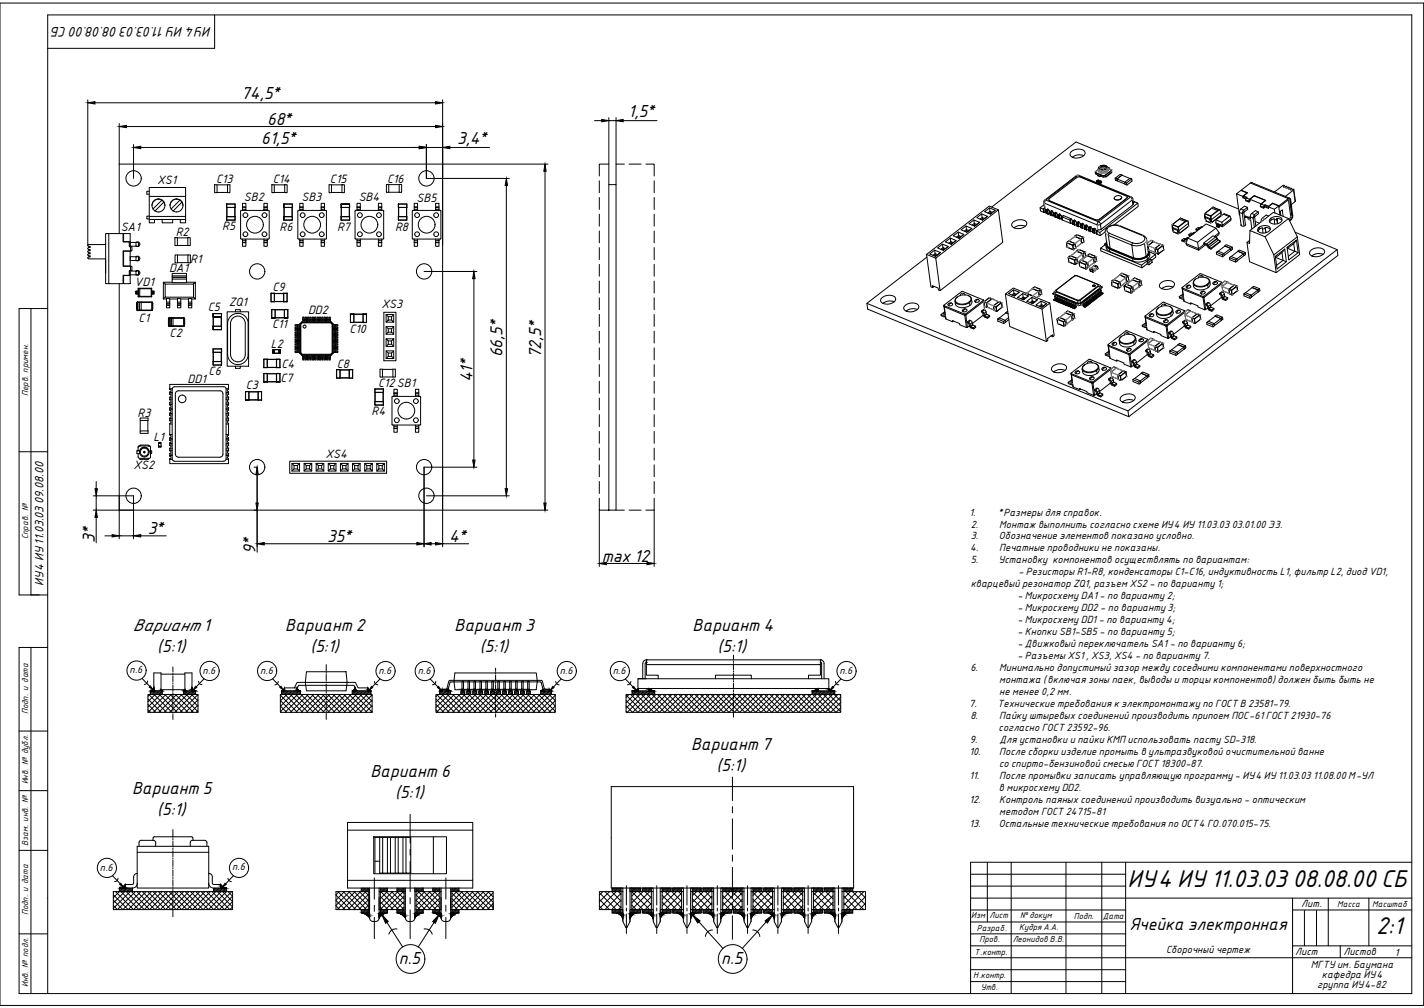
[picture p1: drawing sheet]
<svg xmlns="http://www.w3.org/2000/svg" width="594mm" height="420mm" viewBox="0 0 594 420" stroke-linecap="round" stroke-linejoin="round" font-family="sans-serif">
<defs><g id="words">
<g font-size="9.7">
<text x="470.4" y="369.6">ИУ4 ИУ11.03.03 08.08.00 СБ</text>
<text x="574.1" y="389.3">2:1</text>
</g>
<g font-size="7">
<text x="100.7" y="41.2">74,5*</text>
<text x="111.5" y="52.1">68*</text>
<text x="262.1" y="48.6">1,5*</text>
<text x="108.9" y="59.9">61,5*</text>
<text x="190.7" y="59.9">3,4*</text>
<text x="209.6" y="148.9" transform="rotate(-90 209.6 148.9)">66,5*</text>
<text x="225.7" y="149.4" transform="rotate(-90 225.7 149.4)">72,5*</text>
<text x="197.1" y="159.4" transform="rotate(-90 197.1 159.4)">41*</text>
<text x="39.5" y="226.2" transform="rotate(-90 39.5 226.2)">3*</text>
<text x="61.7" y="222.7">3*</text>
<text x="136.5" y="226">35*</text>
<text x="187.4" y="226.1">4*</text>
<text x="106.6" y="230.7" transform="rotate(-90 106.6 230.7)">9*</text>
<text x="251" y="234.2">max 12</text>
<text x="55.5" y="263.1">Вариант 1</text>
<text x="119" y="263.1">Вариант 2</text>
<text x="189.7" y="263.1">Вариант 3</text>
<text x="289" y="263.1">Вариант 4</text>
<text x="65.6" y="271.9">(5:1)</text>
<text x="129.5" y="271.9">(5:1)</text>
<text x="200.2" y="271.9">(5:1)</text>
<text x="299.4" y="271.9">(5:1)</text>
<text x="288.3" y="312.5">Вариант 7</text>
<text x="154.5" y="323.7">Вариант 6</text>
<text x="299" y="321.3">(5:1)</text>
<text x="55.1" y="330.9">Вариант 5</text>
<text x="164.9" y="332.5">(5:1)</text>
<text x="65.6" y="339.6">(5:1)</text>
<text x="471.2" y="387.6">Ячейка электронная</text>
<text x="166.3" y="401.7">п.5</text>
<text x="300.9" y="401.8">п.5</text>
</g>
<text font-size="5.6" x="88.2" y="11.1" transform="rotate(-180 88.2 11.1)">ИУ4 ИУ11.03.03 08.08.00 СБ</text>
<g font-size="4.9">
<text x="65.6" y="76.7">XS1</text>
<text x="90.2" y="76.2">C13</text>
<text x="113.8" y="76.3">C14</text>
<text x="137.7" y="76.5">C15</text>
<text x="161.5" y="76.2">C16</text>
<text x="101.8" y="83.9">SB2</text>
<text x="125.8" y="83.8">SB3</text>
<text x="149.6" y="83.9">SB4</text>
<text x="173.8" y="84.1">SB5</text>
<text x="92.7" y="95.8">R5</text>
<text x="50.4" y="96.1">SA1</text>
<text x="73.3" y="98.3">R2</text>
<text x="116.6" y="96.5">R6</text>
<text x="140.6" y="96.2">R7</text>
<text x="164.8" y="96.1">R8</text>
<text x="70.5" y="113.5">DA1</text>
<text x="79.4" y="109.5">R1</text>
<text x="56.2" y="119.3">VD1</text>
<text x="113.6" y="121.4">C9</text>
<text x="86.7" y="129.5">C5</text>
<text x="95.4" y="127.6">ZQ1</text>
<text x="128.5" y="130.8">DD2</text>
<text x="159.1" y="128.4">XS3</text>
<text x="57.8" y="134">C1</text>
<text x="113.5" y="136.7">C11</text>
<text x="70.8" y="140.4">C2</text>
<text x="145.8" y="138.9">C10</text>
<text x="113" y="145.1">L2</text>
<text x="117.5" y="153.2">C4</text>
<text x="140.5" y="153.3">C8</text>
<text x="78.3" y="159.8">DD1</text>
<text x="87" y="156.3">C6</text>
<text x="117.1" y="159.2">C7</text>
<text x="157.7" y="161.1">C12SB1</text>
<text x="102.6" y="162.3">C3</text>
<text x="57.4" y="173.9">R3</text>
<text x="155" y="173.1">R4</text>
<text x="64.1" y="183.9">L1</text>
<text x="135.8" y="191.1">XS4</text>
<text x="55.6" y="195.7">XS2</text>
<text x="18.1" y="244.3" transform="rotate(-90 18.1 244.3)">ИУ4 ИУ11.03.03 09.08.00</text>
</g>
<g font-size="4.2">
<text x="404.4" y="214.9">1.</text>
<text x="416.6" y="214.9">*Размеры для справок.</text>
<text x="405" y="219.9">2.</text>
<text x="416.9" y="219.9">Монтаж выполнить согласно схеме ИУ4 ИУ11.03.03 03.01.00 Э3.</text>
<text x="405" y="224.8">3.</text>
<text x="416.7" y="224.8">Обозначение элементов показано условно.</text>
<text x="404.8" y="229.8">4.</text>
<text x="416.9" y="229.8">Печатные проводники не показаны.</text>
<text x="405" y="234.8">5.</text>
<text x="416.6" y="234.8">Установку компонентов осуществлять по вариантам:</text>
<text x="424.8" y="239.8">- Резисторы R1-R8, конденсаторы C1-C16, индуктивность L1, фильтр L2, диодVD1,</text>
<text x="405" y="244.7">кварцевый резонатор ZQ1, разъем XS2 - по варианту 1;</text>
<text x="424.5" y="249.7">- Микросхему DA1 - по варианту 2;</text>
<text x="424.5" y="254.7">- Микросхему DD2 - по варианту 3;</text>
<text x="424.5" y="259.7">- Микросхему DD1 - по варианту 4;</text>
<text x="424.5" y="264.6">- Кнопки SB1-SB5 - по варианту 5;</text>
<text x="424.5" y="269.6">- Движковый переключатель SA1 - по варианту 6;</text>
<text x="424.5" y="274.6">- Разъемы XS1 , XS3, XS4 - по варианту 7.</text>
<text x="54.1" y="280.7">п.6</text>
<text x="84.5" y="280.8">п.6</text>
<text x="108.5" y="280.8">п.6</text>
<text x="157.9" y="280.8">п.6</text>
<text x="174.3" y="280.9">п.6</text>
<text x="233.6" y="280.8">п.6</text>
<text x="255.7" y="280.9">п.6</text>
<text x="350.3" y="280.8">п.6</text>
<text x="404.8" y="279.6">6.</text>
<text x="416.9" y="279.6">Минимально допустимый зазор между соседними компонентами поверхностного</text>
<text x="416.9" y="284.9">монтажа (включая зоны паек, выводы и торцы компонентов) должен быть быть не</text>
<text x="416.9" y="289.8">не менее 0,2 мм.</text>
<text x="404.4" y="294.8">7.</text>
<text x="404.8" y="299.8">8.</text>
<text x="416.2" y="294.8">Технические требования к электромонтажу по ГОСТ В 23581-79.</text>
<text x="416.9" y="299.8">Пайку штыревых соединений производить припоем ПОС-61ГОСТ21930-76</text>
<text x="416.6" y="304.8">согласно ГОСТ23592-96.</text>
<text x="404.7" y="309.7">9.</text>
<text x="417" y="309.7">Для установки и пайки КМП использовать пасту SD-318.</text>
<text x="404.4" y="314.7">10.</text>
<text x="416.9" y="314.7">После сборки изделие промыть в ультразвуковой очистительной ванне</text>
<text x="416.8" y="319.7">со спирто-бензиновой смесью ГОСТ18300-87.</text>
<text x="404.4" y="324.7">11.</text>
<text x="416.8" y="329.6">в микросхему DD2.</text>
<text x="416.9" y="324.7">После промывки записать управляющую программу - ИУ4 ИУ11.03.03 11.08.00 М-УЛ</text>
<text x="404.4" y="334.6">12.</text>
<text x="416.9" y="334.6">Контроль паяных соединений производить визуально - оптическим</text>
<text x="416.9" y="339.6">методом ГОСТ24715-81</text>
<text x="404.4" y="344.6">13.</text>
<text x="416.7" y="344.6">Остальные технические требования по ОСТ4 ГО.070.015-75.</text>
<text x="41.7" y="362.9">п.6</text>
<text x="96.8" y="362.8">п.6</text>
<text x="542.9" y="378.2">Лит.</text>
<text x="486.5" y="397.2">Сборочный чертеж</text>
<text x="540.4" y="398.1">Лист</text>
<text x="560.5" y="398.1">Листов</text>
<text x="581.9" y="398.3">1</text>
<text x="546.9" y="403.7">МГТУ им. Баумана</text>
<text x="551.5" y="407.7">кафедра ИУ4</text>
<text x="549.5" y="411.6">группа ИУ4-82</text>
</g>
<g font-size="3.9">
<text x="11.8" y="165.1" transform="rotate(-90 11.8 165.1)">Перв. примен.</text>
<text x="11.8" y="224.8" transform="rotate(-90 11.8 224.8)">Справ. №</text>
<text x="11.8" y="297.7" transform="rotate(-90 11.8 297.7)">Подп. и дата</text>
<text x="11.8" y="327" transform="rotate(-90 11.8 327)">Инв. № дубл.</text>
<text x="11.8" y="352.6" transform="rotate(-90 11.8 352.6)">Взам. инв. №</text>
<text x="11.8" y="381.6" transform="rotate(-90 11.8 381.6)">Подп. и дата</text>
<text x="11.8" y="411.6" transform="rotate(-90 11.8 411.6)">Инв. № подл.</text>
</g>
<g font-size="3.5">
<text x="572.5" y="378">Масштаб</text>
<text x="405.2" y="382.7">Изм</text>
<text x="412.8" y="382.7">Лист</text>
<text x="425.5" y="382.7">№докум</text>
<text x="448" y="383">Подп.</text>
<text x="460.1" y="383">Дата</text>
<text x="557.9" y="378.2">Масса</text>
<text x="407.5" y="388.2">Разраб.</text>
<text x="425.2" y="387.6">Кудря А.А.</text>
<text x="408.7" y="392.6">Пров.</text>
<text x="422.5" y="392.7">Леонидов В.В.</text>
<text x="406.6" y="397.9">Т.контр.</text>
<text x="406" y="407.5">Н.контр.</text>
<text x="409.2" y="412.5">Утв.</text>
</g>
</g></defs>
<!-- layer: KONTUR -->
<path d="M0 1.3h593.9v417.8h-593.9z" fill="none" stroke="#000" stroke-width=".42"/>
<g fill="none" stroke="#000" stroke-width=".42">
<path d="M89.5 6.2v14h-69.6M12.9 128.6v119.4M19.9 128.6h-11.9v119.4h11.9M8 188.3h11.9M12.9 269.9v144.2M19.9 269.9h-11.9v144.2h581v-407.9h-569.1v407.9M8 304.7h11.9M8 329.6h11.9M8 354.5h11.9M411.9 359.4v24.9M421.9 359.4v54.7M444.7 359.4v54.7"/>
<path d="M459.7 359.4v54.7M469.6 359.4v54.7M589 359.4h-184.1v54.7M404.9 374.4h184.1M539.2 374.4v39.7M539.2 379.3h49.8M554.1 374.4v19.9M571.1 374.4v19.9M8 389.3h11.9M469.6 399.2h119.4M539.2 394.3h49.8M559.1 394.3v4.9"/>
</g>
<path d="M544.2 379.5v14.8M549.2 379.5v14.8M404.9 399.2h64.7M404.9 394.3h64.7M404.9 389.3h64.7M404.9 409.2h64.7M404.9 404.2h64.7" fill="none" stroke="#000" stroke-width=".42"/>
<!-- layer: 0 -->
<g fill="none" stroke="#000" stroke-width=".42">
<path d="M36.6 41.6v60.7M39.6 42.8h142.1M49.7 51.5v45.9M52.7 52.7h129M184.7 41.6v60.7M248 50.3h3M254 49v28M254 50.3h3M257 49v28M260 50.3h14.1M49.7 68.4h135v144.2h-135M55.7 60.2v14.2"/>
<path d="M58.7 61.5h116.2M62.3 79.7h-1v1.2h1M89.5 77h1.1v3.3h-1.1zM90.6 77h4.3M94.9 77h1v3.3h-1zM113.4 77h1v3.3h-1zM114.4 77h4.4M118.8 77h1v3.3h-1zM137.3 77h1v3.3h-1zM138.3 77h4.4M142.7 77h1v3.3h-1zM161.2 76.9h1v3.3h-1z"/>
<path d="M162.2 77h4.3M166.5 76.9h1.1v3.3h-1.1zM177.9 60.2v14.2h34.6M177.9 61.5h6.8M184.7 68.4h43.9M187.7 61.5h16.5M211.2 77.3v126.4M227.4 71.4v138.3M250 75.4v4.9M254 68.4h-4v5M257 68.4h3.5M262.5 68.4h5"/>
<path d="M269.5 68.4h3.4v5M272.9 75.4v4.9M447.1 63a4.3 4.3 0 0 1 5.4 .2 1.97 1.97 0 0 1-1.9 2.5l-2.4 .1a1.54 1.54 0 0 1-1.6-1 1.54 1.54 0 0 1 .5-1.8zM450 73.1l22 9 .6 .8M450.1 73.1l-1 .1-13.3 10.2-.4 .9M452.1 64.9l-1.4-.4-1.4 .1-1.9 .9M456.9 71.8l.3 .7M456.9 71.6v.2M457.1 71.5l.1 .5M457.1 71.6h.1M457.2 71.5v.5M457.2 72.1v.5l.8 .3"/>
<path d="M457.2 72.1l3 1.2v.5l-1-.4M457.2 71.9v.1M457.2 72l3 1.2M457.4 75.5l.8-.4-.7 .5h.3M457.5 75.6l.3 .6M457.5 75.6v.4l1.4 .6M457.5 75.6l1.4 .6M457.7 75.6l1 .3 .2 .7-.3-.1M457.7 75.6l.6-.5 .9 .4-.6 .5zM458.2 75.1h-.1M458.2 75.1h.1M458.2 70.7l-1.2 1"/>
<path d="M458.2 70.7l-1.1 .8M458.3 72.8l-.4 .2 .9 .4 .3-.2 .1 .2-.3 .2-1-.6M458.4 71.1l-.1 .5M458.8 73.4l.1 .2M458.9 70l-.2 .2M458.9 76.1l.6-.5 .1 .6-.6 .5zM458.9 69.4l-.4 .7a1.91 1.91 0 0 0 2.9 .3M458.9 69.4l1.1-.4a1.21 1.21 0 0 1 1.7 1.1l-.3 .3M458.9 70l.1 .6 .9-.4-1 .5M458.9 69.4l2.2-.1 .5 .5-.3 .6M458.9 69.4l1.1-.4a1.15 1.15 0 0 1 1.6 1.1l-1.4 .7a1.15 1.15 0 0 1-1.6-1zM459.2 75.5v.1"/>
<path d="M459.2 75.5h.1M459.2 75.5l.2 .1M459.3 71.7l.1 .1M459.5 75.6l-.8 .3 .2 .2M460 70.2h-.3M460.1 69.9h.1M460.2 69.9l.2 .3M460.2 73.2v.1M460.5 70.1l.9 .2M460.5 70.1l.9 .1M460.5 70.8l-.1-.8-.3-.1-.2 .1 .1 .9M461 73.1l-.8 .1"/>
<path d="M461 73.1l.1 .1M461 73.2l-.8 .1M461.1 73.7l-.8 .1M461.4 70.4h-.1M461.4 70.4l.3 .4M461.5 73.5v.2M461.6 71.4l.1 .2M461.7 69.8l-1.4-.3-1.4 .5M461.7 70.8v.5M461.7 71.6l.1 .2M462.1 69.7l.6 .3-.5 .4M462.1 69.9a2.14 2.14 0 0 0-2.1-1 2.14 2.14 0 0 0-1.8 1.5 2.01 2.01 0 0 0 3.5 .9l.2-.3"/>
<path d="M462.2 69.9l-.2 1.1M462.2 70.6l.1 .5M462.4 70.3l1.1 .4M462.7 70l.1 .4M463.5 70.7h.1M463.5 70.7l.1 .4M463.5 70.7l.1 .5M463.5 71.2l-2.5 2 .2 .4M463.6 71.2l-2.7 1.9M463.6 71.6l-2.4 2M463.7 71v.6M463.8 71.7v.3l-2.3 1.7-.3-.1"/>
<path d="M468.1 73l-2.1 1.6 .1 .8-.8-.3-.1-.8 4.1 1.6 2.1-1.6 .7 .3-2.1 1.6M468.1 72.9l-.7-.3-2.2 1.7M469.4 76.8l-.1-.9 .7 .3 .2 .9M471.3 74.4l-3.2-1.4-2.1 1.6 .1 .8 3.3 1.4M472.1 74.6l.2 .9-2.1 1.6-.8-.3M517.8 79.3l3.9-3 15.8 6.5-3.9 3-2.7-1.1-1.6 1.3-3.2-1 2-1.5-4.8-2-2 1.6-1.3-.6 .3-.2-1.5-.6 1.6-1.4zM517.8 79.3v.1M521.7 76.3l.6-.2 15.8 6.5M535.2 77.3l-3.5 2.7M535.2 77.3l.7 .1-.5 .5 .4 .2 .4-.3M535.9 77.4v.5M536.7 77.7l-.5 .1"/>
<path d="M536.7 77.6l.1 .4M536.7 78l-.3 .3 1.3-.2M536.8 77.9l.1 .4M537.7 78.1l.1 .2-.5 .4 .4 .2 1-.4 .1 .2-.5 .4 .4 .1 .7-.4 .3 .4M537.8 78.2l.1 .5M538.8 78.7l.1 .4M539.7 79l.6 5M45.4 97.4h6v3.4h2.5v2h.5M45.4 97.4v20.8h6v-3.4h2.5v-2h.5M45.4 97.4h-1.3v20.8h1.3M51.4 98.8h.2M62.3 91.5h15.1"/>
<path d="M62.3 91.5v-1.3h15.1v1.3M62.3 81.9v-3.8h15.1v3.8M62.3 91.5v1.4h2.2v-1.4M62.3 90.1h-1v1.2h1M62.3 81.9h15.1M62.3 81.9v8.3M66.1 83l-1.2 .2-.9 .8-.6 1.7M66.1 83a2.69 2.69 0 0 1 2.7 2.7M67.5 83.4l-3.7 3.7M67.6 91.5v1.4h4.5v-1.4M68.3 84.3l-3.7 3.7M73 99.1h1v3.3h-1z"/>
<path d="M73.6 83l1.5 .4M73.6 83l-1.1 .2-1 .8-.5 1.7M74 99.1h4.4M75.1 83.4l-3.7 3.7M75.1 83.4l.8 .8M75.2 91.5v1.4h2.2v-1.4M75.9 84.3l-3.7 3.7M75.9 84.2l.4 1.5M77.4 81.9v8.3M78.4 99.1h1v3.3h-1zM90.6 80.2h4.3M94.5 85.1l.1 1.3z"/>
<path d="M94.6 86.4v.1M94.6 91.7h.1M94.6 90.3v1.5M94.6 90.3h3.4v1.4h-3.4M94.6 86.4l3.4 .1zM94.6 90.3h3.4M94.6 85.1h3.4v1.3M94.6 85h3.4v1.4M94.6 85v.1M94.6 86.4v5.3M94.6 90.3h.1M94.7 86.5v3.8"/>
<path d="M98 86.5v3.8M98 90.3v1.5h-3.4M98.1 85v.1M98.1 90.3h.1M98.1 86.4v.1M98.1 91.7h.1M100.4 99.4v-11.6l11.6-.1 .3 .3v11.4M100.4 99.3l.3 .4h11.3l.3-.4M101.2 87.7v-.5h1.4v.5M101.2 87.2v-.8h1.4v.8M101.2 86.4v-.2h1.4v.2M101.2 86.2v-1.4h1.4v1.4"/>
<path d="M101.2 99.7v.5M102.6 99.7v.5M110.1 86.4h1.4v.8h-1.4zM110.1 86.4v-.2h1.4v.2M110.1 86.2v-1.4h1.4v1.4M110.1 87.2v.5M110.1 99.7v.5M111.5 99.7v.5h-1.4v.8h1.4v-.8M111.5 87.2v.5M114.4 80.2h4.4M118.4 90.3l.1 1.4zM118.4 86.4l.1 .1"/>
<path d="M118.4 91.7h.1M118.5 85l-.1 1.4v-1.3h3.5M118.5 85l3.4 .1M118.5 90.3h3.4v1.4h-3.4M118.5 86.4l3.4 .1zM118.5 90.3h3.4M118.5 86.4v3.9M118.5 91.7v.1M118.5 90.3h-.1M118.5 85l-.1 .1M121.8 86.5v3.8M121.9 85.1l.1 1.3"/>
<path d="M121.9 85.1v5.2M121.9 90.3h.1M121.9 85l.1 .1M122 90.3l-.1 1.5h-3.4M122 91.7h-.1M124.2 99.3l.3 .4h11.4l.3-.4M124.2 99.4l.1-11.6 11.6-.1 .3 .3v11.4M125.1 87.7v-.5h1.3v.5M125.1 87.2v-.8h1.3v.8M125.1 86.4v-.2h1.3v.2M125.1 86.2v-1.4h1.3v1.4M125.1 99.7v.5"/>
<path d="M126.4 99.7v.5M134 87.2v-.8h1.4v.8h-1.4v.5M134 86.4v-.2h1.4v.2M134 86.2v-1.4h1.4v1.4M134 99.7v.5h1.4v-.5M135.4 87.2v.5M138.3 80.2h4.4M142.3 85.1l.1 1.3zM142.3 90.3l.1 1.4zM142.3 86.4l.1 .1M142.3 91.7h.1M142.4 85l3.4 .1z"/>
<path d="M142.4 91.7l3.4 .1M142.4 90.3h3.4l.1 1.4-.1-1.4M142.4 90.3h3.4M142.4 86.4v3.9M142.4 91.7v.1M142.4 91.8h3.4M142.4 90.3h-.1M142.4 85l-.1 .1M145.7 86.5v3.8M145.8 85.1v1.3h-3.4M145.8 86.4l-3.4 .1M145.8 85.1v1.3"/>
<path d="M145.8 86.5v3.8M145.8 85l.1 .1M145.8 90.3h.1M145.9 91.7h-.1M145.9 86.4l-.1 .1M148.1 99.3l.3 .4h11.4l.3-.4M148.1 99.4v-11.4l.3-.3 11.7 .1v11.6M148.9 87.7v-.5h1.4v.5M148.9 87.2v-.8h1.4v.8M148.9 86.4v-.2h1.4v.2M148.9 86.2v-1.4h1.4v1.4M148.9 99.7v.5"/>
<path d="M150.3 99.7v.5M157.9 86.4h1.4v.8h-1.4zM157.9 86.4v-.2h1.4v.2M157.9 86.2v-1.4h1.4v1.4M157.9 87.2v.5M157.9 99.7v.5M159.3 87.2v.5M159.3 99.7v.5M162.2 80.1h4.3M166.2 90.3v1.4zM166.2 85.1v1.3zM166.2 91.7h.1"/>
<path d="M166.2 86.4l.1 .1M166.2 90.3h3.5v1.4h-3.5M166.2 85.1h3.5v1.3h-3.5M166.2 85h3.5l.1 1.4M166.2 90.3h3.5M166.2 85v.1M166.2 86.4v3.9M166.2 91.7v.1M166.3 90.3h-.1M166.3 85l-.1 .1M166.3 86.5v3.8M169.6 86.5v3.8"/>
<path d="M169.7 90.3v1.5h-3.5M169.7 86.4l-3.5 .1M169.7 86.4h.1M169.7 86.5v3.8M169.7 90.3h.1M169.7 85l.1 .1M169.8 86.4l-.1 .1M169.8 91.7h-.1M172 99.4v-11.6l11.7-.1 .3 .3-.1 11.4M172 99.3l.3 .4h11.4l.3-.4M172.8 87.7v-.5h1.4v.5M172.8 87.2v-.8h1.4v.8"/>
<path d="M172.8 86.4v-.2h1.4v.2M172.8 86.2v-1.4h1.4v1.4M172.8 99.7v.5M174.2 99.7v.5M181.7 86.4h1.4v.8h-1.4zM181.7 86.4v-.2h1.4v.2M181.7 86.2v-1.4h1.4v1.4M181.7 87.2v.5M181.7 99.7v.5M183.1 87.2v.5M183.1 99.7v.5M250 82.3v5"/>
<path d="M250 89.3v5M250 96.3v4.9M272.9 82.3v5M272.9 89.3v5M272.9 96.3v4.9M396.5 99.2l.2 1.5-.9 .7M397.7 98.3l2.1-1.6 2.3 1-2 1.6zM399.8 96.7l.1 1.5-.9 .7M400 98.8l.5 .2M400.4 98.9v.2M400.9 95.8l2.1-1.6 2.4 1-2 1.6zM401 98.6l-1.1-.4 .1 .6-.5 .3"/>
<path d="M402.1 97.7l-2 1.6M403 94.2l.2 1.5-.9 .7M403.3 96.2l.5 .2M403.6 96.4l.1 .1M404.2 93.3l2.1-1.6 2.4 1-2.1 1.6zM404.2 96.1l-1-.4 .1 .5-.5 .4M405.4 95.2l-2 1.6M406.3 91.7l.2 1.4-.9 .8M406.5 93.7l.6 .2M406.9 93.9l.1 .1M407.5 90.8l2-1.6 2.4 1-2 1.5zM407.5 93.6l-1-.5v.6l-.4 .4"/>
<path d="M408.7 92.7l-2.1 1.6M409.5 89.2l.2 1.4-.8 .7M409.8 91.2l.5 .2M410.2 91.4v.1M410.8 88.2l2-1.5 2.4 .9-2 1.6zM410.8 91.1l-1.1-.5 .1 .6-.4 .3M411.9 90.2l-2 1.5M412.8 86.7l.2 1.4-.9 .7M413.1 88.6l.5 .3M413.5 88.8v.2M413.7 86.3l35.2-27.1 67.8 27.9M414.1 88.5l-1.1-.4 .1 .5-.5 .4"/>
<path d="M415.2 87.6l-2 1.6M416.5 87.5l-3.8-1.6-26.2 20.1M422.4 92.9a4.4 4.4 0 0 1 5.8-.4 1.98 1.98 0 0 1-1.9 2.6l-2.4 .1a1.51 1.51 0 0 1-1.5-.7 1.51 1.51 0 0 1 0-1.6zM427.8 94.3l-2.1-.4-1.4 .3-1.2 .7M433.9 86.6l.2 1.3 1.3 .6M435.4 84.3l.3 2.1M435.4 87.2l.3 1.4M435.6 85.3l-1.7 1.3 1.3 .6 .4 1.4-.2-1.4M435.7 88.6h-.1M435.7 86.4l.2 .2M435.9 86.6l-.7 .6 1-.1 .2 .5 .7-.5M436.2 87.5l.4 1.5-.2-1.4"/>
<path d="M436.3 83.4l-.5 1.3 21.9 9M436.4 88.5l-.7 .1M436.5 87.7l.1 1.3 .4 .2M436.6 89h.1M437 87.9l.3 1.4-.3-.1-.1-1.4-.4-.1 .6-.5 .4 .1-.6 .5h.9l.3 .5M437.1 87.9l.2 1.3M437.3 89.2v.1M437.6 83.4l.4 .4M437.8 82.7l-.2 .6 .4 .4M437.9 83.7l19.1 8M437.9 83.7l.1 .1M438 89.2h-.7"/>
<path d="M438.1 88.3l.2 1.4 .4 .1M438.7 88.6l.3 1.4-.3-1.4M438.7 87.8l-.6 .5 .4 .2 .4 1.5M438.7 87.8l-.6 .5 .1 1.4-.3-1.4M438.7 87.8l.5 .2M439.2 88l-.7 .5 1.1 .1 .3 1.8M439.5 88.9l.3 .1 .1 1.3 .5 .2M439.7 89.8l-.7 .1M440.4 88.5l-.7 .5 .2 1.3M440.4 89.2l.2 1.4zM441.2 89.6l-.1-.4h-.9l.6-.5-.4-.2-.6 .5 .4 .2 .4 1.4M441.2 89.6l.3 1.5z"/>
<path d="M441.3 90.5l-.7 .1M441.6 91l-.1 .1M442 89.2l-.6 .5 .4 .2 .4 1.4M442 89.2l-.6 .5 .2 1.3 .4 .2M442 89.9l.3 1.4-.3-1.3M442 89.2l.5 .2M442.5 89.4l-.7 .5h1.1l.3 1.8 3.3 1.3M442.8 90.3l.4 1.4M443 91.2l-.7 .1M443.7 89.8l-.7 .6 .2 1.3M446.6 91.8l.1 1.3M446.7 93.1v.1"/>
<path d="M447 91.2l-3.3-1.3-.6 .5 3.2 1.3 .4 1.5-.2-1.4M447 91.2l-.7 .5h1v.5M447.3 92.2l.4 1.4zM447.5 93l-.7 .1M447.8 93.6h-.1M448.2 91.7l-.6 .5 .2 1.4 .3 .1M448.2 92.5l.2 1.4M448.3 98.6h.1M448.4 98.5l.9-.7 2.6 1.1M448.4 98.6l2.5 1.1 .2 1.7M448.4 98.6h.1M448.4 98.6l-2.5 1.9"/>
<path d="M448.4 93.9h.1M448.4 98.5h.1M448.4 98.5l.8-.7 2.6 1.1M448.4 98.5l2.6 1.1M448.6 91.9l-.4-.2-.6 .5 .4 .2 .4 1.5-.2-1.4M448.6 91.9l-.6 .5 1.1 .1 .3 1.7 .4 .2M449.1 93.7l-.7 .1M449.9 92.4l-.7 .5 .4 .2 .2 1.3h1M449.9 92.4l.4 .2-.7 .5h1.1l.4 1.8 .3 .2M449.9 92.4l-.7 .5 .2 1.4-.4-1.5M449.9 93.1l.1 1.4zM450.6 93.5l.4 1.5"/>
<path d="M450.8 99.6l.1 .1M450.9 99.7h.1M451 99.6h.1M451 99.7l.3 1.7M451.5 93.8l.2 1.4-.2-1.3M451.5 93l-.7 .6 .3 1.3M451.8 98.9l-.8 .7M451.8 98.9h.1M451.9 98.9h.1M451.9 99l.3 1.8-.9 .6M451.9 98.9l.3 1.9M451.9 99l-.9 .7"/>
<path d="M452.3 94.2l.4 1.4zM452.3 94.2l-.1-.5-.9 .1 .7-.5-.5-.2-.6 .5 .4 .2 .4 1.4M452.4 95.1l-.7 .1M452.7 95.6h.1M453.2 93.8l-.7 .5 .4 .1 .4 1.5-.2-1.4 .2 1.4M453.2 93.7l-.7 .6 .2 1.3 .4 .2M453.2 93.8l.4 .1-.7 .5 1.1 .1 .2 .5M453.3 95.9h.1M454.1 95.8h-.7M454.2 95l.2 1.3 .4 .1M454.8 94.4l-.6 .6 .2 1.3-.3-.1-.2-1.3M454.8 95.2l.2 1.4"/>
<path d="M455 96.6h.1M455.3 94.7l-.5-.2-.6 .5 .4 .1 .4 1.5-.2-1.4M455.3 94.6l-.7 .5 1.1 .1 .1 .4M455.7 96.4l-.7 .1M455.8 95.6l.2 1.4 .4 .2M456.4 95.9l.2 1.4-.1-1.4M456.5 95.2l-.7 .4 .4 .2 .4 1.5M456.5 95.2l.4 .1-.7 .5h1l.3 .5 .6-.5M456.5 95.1l-.7 .5 .2 1.4-.2-.1-.2-1.4M457.4 97.1l-.7 .1M457.5 96.3l1.4 .6 .1 1.3-1.3-.5zM457.6 97.7h.1"/>
<path d="M458.3 92.4l-.3 .3a.66 .66 0 0 0 .1 1.1l1-.3M458.3 92.4l.9 1.1M458.7 91.4l-.6 .3h-1M458.7 91.4l-1.7 .3M459.1 93.6l13.3-10.2 .3 2-13.3 10.2zM459.4 95.6l-1.2 .2-.7 .5 .1 1.4-.4-1.5M461.1 96.6l-2.1 1.6M462.1 95a4.6 4.6 0 0 1 4.7-.9l9.7 4.1a1.47 1.47 0 0 1 1.1 1.5 1.47 1.47 0 0 1-1.4 1.3l-1.4 .5-2.3-.2-9.7-4.1-.7-.4-.3-.7zM462.4 98.1l.7 5.4 9.8 4M462.4 98.1l9.8 4.1M462.8 97.2l-.4 .9M467.6 82.9l.4-.7a1.84 1.84 0 0 0-3.2 .4 1.85 1.85 0 0 0 2.8 .3v.1"/>
<path d="M468 82.2a1.8 1.8 0 0 1-3.2 .4M470 82.7l-11.3 8.7M470 82.7v.1M470 82.7l.3-.4-.2-.5-20-8.1-1 .4-11.3 8.7M470.3 82.3l-.3 .5M471.5 82.2l-21.9-9-13.3 10.2 22 9.1M471.5 82.2l-13.2 10.3M471.5 82.2l.9 1.1M472.6 82.9l.3 2-.3 .5M472.8 84.1l.6 .1M473.4 84l-.6 .5 .5-.4 1.4 .6-15.8 12.2M474.7 84.7l.2 1.3-10.2 7.8"/>
<path d="M478.3 99.8l-.4-1-1-.7-9.8-4a4.5 4.5 0 0 0-6 2.4l.7 5.6M478.4 99.8l.7 5.3a3.5 3.5 0 0 1-4.1 2.7l-2.1-.3M489 93.7l.1 1.4M489.1 95.1l.3 1.2M489.1 93.5v.2M489.3 95.2l-.2-1.5 2.4 1 .2 1.4M489.3 95.3l1.9 .8 .2 1.3-1.9-.8zM489.3 95.2l.1-.2 2 .8 .1 1.5M489.4 96.3h.1M489.4 96.4h.1M489.5 96.5l2 1M491.4 96l.3 .1"/>
<path d="M491.4 95.7l-.1 .3M491.5 97.3h.1M491.6 94.5v.1M491.6 97.3h.1M491.6 97.2v.1M491.6 97.3l.3 .1M491.6 97.2l.2 .1M491.6 97.2l.1 .1M491.7 96.1l-.1-1.4 3.4-2.6 .6 .2 .2 .7-4 3.1 .2 1.2M491.7 96.1l.1 1.2M491.8 97.3h-.4M492 97.3h-.2"/>
<path d="M492 97.3l-.1 .1M492 91.4l.5-.4 2.4 .9-.4 .4M492.5 91l-3.5 2.6M492.5 90.9l2.5 1M492.6 90.9l-.1 .1M492.6 90.9h-.1M494.5 92.3v.1M494.5 92.3l-3 2.3-2.4-1M494.5 92.3l-2.5-.9-2.9 2.2M494.7 99.8l-1 .5M494.9 91.9l.1 .1M495 91.9l.6 .3"/>
<path d="M495.6 99.2l-1.4 .7M495.6 99.2l-1 .7 .6 .2M495.6 99.2h.1M495.6 92.2h.1M495.6 92.2l.1 .1M495.7 92.3l.2 2M495.8 93l.1 1.3-3.9 3M495.9 94.4l-3.9 3M495.9 93h-.1M495.9 97.8l.9-.7 .8 .2-.9 .7-.8-.2 .2 .5 .5 .1M497.6 97.6l-.9 .4M498.5 96.9l-1.3 .7"/>
<path d="M498.5 96.9l-.8 .7M498.5 96.9h.1M498.9 95.5l.9-.7 .7 .2-.8 .7M499.7 95.7l-.8-.2 .1 .5 .5 .1M500.1 95.5l-.4 .2M500.6 95.3l-.6 .2M501.5 94.6l-1.3 .7M501.5 94.6l-.9 .7M501.5 94.6h.1M502.6 89.1v1.4M502.6 89v.1M502.6 90.5l.3 1.2"/>
<path d="M502.6 90.5l.4 1.2M502.7 89l-.1 .1M502.8 90.7l2 .8 .2 1.3-2-.8zM502.9 91.7l.1 .1M503 91.8h.1M503 90.4l1.9 .9M503 90.4l-.1 .2M503 92l2 .9M504.9 91.4l.2 1.3M504.9 91.4l.3 .2M504.9 91.3v.1M504.9 91.2l-.1 .2"/>
<path d="M505 92.8h.2M505 90.1l-2.4-1 .2 1.5M505 90.1l.2 1.5M505.1 92.7h.1M505.1 90.1h.1M505.1 92.7v.1M505.2 92.7h.1M505.2 91.6v-1.5l3.4-2.6 .6 .3 .2 .7-4 3.1 .1 1.2M505.2 91.6l.3 1.1M505.3 92.8l-.2 .1M505.5 86.8l-2.9 2.2M505.5 86.8l.6-.4 2.4 1"/>
<path d="M506 86.4l-.5 .4M506.1 86.4l2.4 1M506.1 86.4h-.1M507.2 98.8l-3.9 3-1.1-.5 .2 .5M507.2 98.8l-1.1-.5-3.9 3M507.2 92.9l.6 .7M507.2 98.8l.6 .6M507.3 95.1l1.3 1.9-2 1.6M507.3 95.1l-7.7 5.9 .4 2.7 2.4-1.9M507.3 95.1l-4.1-1.8-7.7 6M507.3 91.7l2.4 1M507.5 94.3l.9 .5"/>
<path d="M507.7 94.1l.9 .3-.2 .4M507.7 94.1l-.2 .2 .9 .4M507.7 93.8l1 .5zM507.8 93.9l-.1 .2M507.8 99.5l-3.8 2.9M507.8 99.5l.5 .5M508 93.3l-.2 .5M508 87.8l.1 .1M508 87.8l-2.9 2.2-2.4-1M508 87.8l-2.5-1-2.8 2.2M508.1 93.3l.9 .3M508.5 87.4l-.5 .4"/>
<path d="M508.5 87.4h.1M508.5 87.4l.6 .2M508.6 97l-.2 .9-1.2 .9M508.7 94.3v.1M508.8 94.1l-.3 .7M508.9 93.7l-.2 .5M509 93.9l-.1 .2M509 93.6l-.1 .3M509.2 87.6v.1M509.2 87.7l.2 2.1-3.9 3-.4-.1M509.4 88.5v1.2l-3.9 3.1M509.4 88.4v.1"/>
<path d="M509.7 92.7l3.4-2.7 .5 1.2-3.7 2.8zM510.4 89.3l.3-.3 2.4 1M512.8 90.3l-2.4-1-3.1 2.4-.1 1.2 2.7 1.1 .1 .5-1.2-.4M513.6 91.2l-.1 .6-3.5 2.7M515.9 80.8l1.8-1.4 2.5 1-1.7 1.4M517.1 88.6l1.2 .4M517.1 88.6l.7 5.5M517.7 87.1l1.5-1.2 1.2 .5 .1 .8-1.5 1.2-.1-.8zM517.7 87.1l-.6 1.4M518.3 89l.7 5.2M518.8 81.7v.4l1.1 .5M518.9 87.6l-.6 1.4"/>
<path d="M518.9 82.2l-.4 .3M518.9 88.6l-.6 .4M518.9 88.6l.7 5.2M519 88.4l-.1 .1M519.2 90.5l.4 .2v-.7l1.3 .6M519.6 93.3a.93 .93 0 0 1-.8 1 .93 .93 0 0 1-1.1-.7M519.6 83.3l1.4 .6v.3l-1.3-.5zM519.7 82.9l-1.2-.4v-.7l-2.6-1 1.3 8.9M519.9 90.2v.3l.8 .3 .3-.3 .6 .2M519.9 90.4l-.3 .3M520 82.5l-.3 .8M520.2 80.4v.1"/>
<path d="M520.4 86.4l-1.5 1.2M521.3 83.1l.1 .5-.4 .3zM521.4 83.7l.1-.6 4.6 1.9 1.8-1.3M521.5 83.1l1.7-1.4 4.7 1.9M521.5 96.1l6.3 2.6 3.6 7.6 1 7.4-11.1-4.6-1.1-8.1 1.1 .5zM521.5 83.4l-.5 .8M521.6 90.4l1.2 .5M521.6 90.4l.7 5.1M521.7 91.2l-1-.4v.5l1.1 .5M522.2 89l-.6 1.4M522.2 89l1.5-1.2 1.2 .5 .1 .8-1.5 1.2M522.2 89l1.2 .5"/>
<path d="M522.8 90.9l.6-.5 .5 3.8M522.8 90.9l.5 3.8M523.3 81.5v.2M523.4 89.5l.1 .8M523.4 89.5l-.6 1.4M523.5 90.2v.2M523.7 92.3l1.7 .7M524.9 88.3l-1.5 1.2M525.3 94.7a1.22 1.22 0 0 0-.6 1.4 1.22 1.22 0 0 0 1.2 .9 2.98 2.98 0 0 0 4.1-1.9 3.4 3.4 0 0 0-4.7-.4l.1 .8-.6 .9M525.8 85.8l1.3 .6 .1 .4-1.3-.6zM526.1 85.1l-.3 .7M526.6 95l.3 2.2"/>
<path d="M526.7 94.9l-1.3 .6M527.5 85.6v.5l-.4 .3M527.5 85.6l-.3 .8M527.5 86.1l1.7 .8-.1-.7 2.6 1M527.8 85.3l.1 .6 1.2 .5M527.8 98.7l9.7-7.6 3.7 7.6-9.8 7.6M527.8 94.8l.3 2.2zM527.8 94.8l1 .1 1.2 .7M527.9 85.9l-.7 .9M527.9 95.3l-1.2 .2M529.3 90.1l-1.1-.4-1.5 1.1-.5 .7-.1 1M529.3 86v.1"/>
<path d="M529.8 91.4a3.4 3.4 0 0 1 5 0 3 3 0 0 1-4.6 1.6 1.02 1.02 0 0 1-.4-1.6zM530.2 91l.1 .8-.6 .8M530.3 91.8l1.2-.6 .3 2.2M530.9 84.7l.1 .1M531.9 88.8l-.2-1.6 1.7-1.3 .6 3.7M532.7 91.1l.3 2.1zM532.7 91l1 .1 1.1 .8M532.8 91.5l-1.2 .2M533.4 85.9l-2.5-1.1-1.8 1.4M533.5 86.2h.2M533.6 85.8l.1 .4M533.8 88.3l1.2-.8 .3 2.7"/>
<path d="M534.1 88.1l.1 1.6M536.2 81.9l3.5-2.7 .6 4.8-1.6 1.3M537.4 82.8l.7-.2 .3 .6M537.5 82.8v.5l-3.8 2.9M537.5 91.1l-6.3-2.6-9.7 7.6M538.1 83.5l-.2-.3-.4 .1 1 7.4-.8 .6M538.4 83.2l.9 6.8-.4 .3-.8-6.8M538.4 83.2l-.3 .3M538.6 91.2v.5l-.5 .4M538.6 91.2l-.8 .5M539 90.2l-.4 .9M539.3 89.9l-.2 1.1-.5 .6"/>
<path d="M540.3 96.8l17.5 7.3M541.2 98.7l1 7.4-9.8 7.6M36.6 102.3l.2 .3 .8 .1v.5l-.8 .1-.2 .3 .2 .4h.8v.5l-.9 .2 .3 .6M37 105.3h.6v.5l-.9 .2 .1 .5 .8 .1v.5h-.6M37 107.9h7.1v6M37 107.1l-.4 .4 .4 .4M44.1 101.7v.2h-7.1l-.4 .4M49.7 118.2v106.4M51.4 116.8h.2M51.6 114.9h2.7v3.3h-2.7zM51.6 100.7v.1M51.6 104.6v.1"/>
<path d="M51.6 110.9v.1M51.6 114.8v.1M54.3 104.6v6.4M54.3 100.7h-2.7v-3.3h2.7v5.4M54.3 104.7h-2.7v6.2h2.7M54.3 107h2.4a1.01 1.01 0 0 1 1.4 .1 1.01 1.01 0 0 1 0 1.4 1.01 1.01 0 0 1-1.4 .1h-2.4zM54.3 112.8v2.1M54.3 113h2.4M54.4 111h.6v1.8h-.6zM54.4 102.8h.6v1.8h-.6M54.4 104.6h-3v6.4h3M54.4 102.8v1.8"/>
<path d="M56.7 113h1.1v1.6h-1.1zM56.7 101a.99 .99 0 0 1 1.4 .1 .99 .99 0 0 1 0 1.4 .99 .99 0 0 1-1.4 .1h-2.4v-1.6h2.4M56.7 112.9a.99 .99 0 0 1 1.4 .2 .99 .99 0 0 1 0 1.3 .99 .99 0 0 1-1.4 .1l-2.4 .1M57.8 107h-1.1v1.6h1.1M57.8 101h-1.1v1.6h1.1M57.8 113v1.6M57.8 101v1.6M57.8 107v1.6M68.2 117.6h3.6M68.9 118.4l-.7-.8v7l.7-.7M71.8 116.3h6v1.5h-6zM71.8 116.3v-.7h6v.7"/>
<path d="M71.8 115h6v.6h-6zM71.8 115v-1h6v1M73 106.3h1v3.3h-1zM74 102.3h4.4M74 109.5h4.4M74 106.3h4.4M77.8 117.6h3.7M78.4 106.3h1v3.3h-1zM80.7 118.4h-11.8v5.5h11.8v-5.5l.8-.8v7l-.8-.7M101.2 100.2h1.4v.8h-1.4zM101.2 101v.2h1.4v-.2M101.2 101.2v1.5h1.4v-1.5"/>
<path d="M110.1 101v.2h1.4v-.2M110.1 101.2v1.5h1.4v-1.5M125.1 100.2h1.3v.8h-1.3zM125.1 101v.2h1.3v-.2M125.1 101.2v1.5h1.3v-1.5M134 100.2v.8h1.4v-.8M134 101v.2h1.4v-.2M134 101.2v1.5h1.4v-1.5M148.9 100.2h1.4v.8h-1.4zM148.9 101v.2h1.4v-.2M148.9 101.2v1.5h1.4v-1.5M157.9 101v-.8h1.4v.8"/>
<path d="M157.9 101v.2h1.4v-.2M157.9 101.2v1.5h1.4v-1.5M157.9 101h1.4M172.8 100.2h1.4v.8h-1.4zM172.8 101v.2h1.4v-.2M172.8 101.2v1.5h1.4v-1.5M176.9 113.2h22.1M181.7 100.2h1.4v.8h-1.4zM181.7 101v.2h1.4v-.2M181.7 101.2v1.5h1.4v-1.5M197.7 116.2v75.6M250 103.2v5"/>
<path d="M250 110.2v4.9M250 117.1v5M272.9 103.2v5M272.9 110.2v4.9M272.9 117.1v5M386.5 106l3.9 1.6 1.8 13.6 26.1-20.2-1.8-13.5-26.1 20.1M386.5 106l1.9 13.6 .7 .3-.1-.8 2.4 1 .1 .8 .7 .3M386.7 107.1l-25 19.3 .3 2.5 108.9 44.8-.3-2.4M387.9 105.9l2-1.6 2.4 1-2 1.5zM389.7 119.4l-.6 .5M389.9 104.3l.2 1.4-.9 .7M390.2 106.3l.5 .2"/>
<path d="M390.6 106.5v.1M391.2 103.3l2-1.5 2.4 .9-2.1 1.7zM391.2 106.2l-1.1-.5 .1 .6-.4 .3M392.3 105.3l-2 1.5M393.2 101.8l.2 1.4-.9 .7M393.5 103.8l.5 .2M393.9 103.9v.2M394.4 100.8l2.1-1.6 2.4 1-2.1 1.6zM394.5 103.6l-1.1-.4 .1 .6-.5 .3M395.6 102.7l-2.1 1.7M396.7 101.3l.6 .2M397.1 101.4v.2"/>
<path d="M397.7 101.1l-1-.4v.6l-.4 .3M398.9 100.2l-2.1 1.6M431.5 119.6l-.8 .7M431.6 119.6l2.6 1.1M431.6 119.6h.1M444.9 101.2l.3 1.8 2.6 1.1M444.9 101.2l2.6 1.1M444.9 101.1v.1M445 101.1l.9-.6 2.5 1M445 101.1l2.5 1.1M445 101.1v.1M445.2 103h.1"/>
<path d="M445.6 107.4l.3 1.8M445.7 107.4l.2 1.8 2.6 1M445.7 107.4l2.6 1.1 .2 1.7M445.7 107.3h.1M445.7 107.3l.9-.7 2.6 1.1M445.7 107.3l2.6 1M445.8 107.3h-.1M445.8 100.5l-.9 .6M445.9 100.4l2.6 1.1M445.9 100.4h-.1M445.9 109.1l2.6 1.2M446.5 106.6l-.8 .7"/>
<path d="M447.5 102.3l.3 1.8M447.5 102.2h.1M447.6 102.2l-.1 .1M447.9 104.1h-.1M447.9 104h-.1M448.3 115l-7.9 6M448.3 115h.1M448.3 115l.8-.1 9 3.7 .1 .5-7.8 6M448.3 115l-7.7 6v.4l9.1 3.7M448.3 108.3l.1 .1M448.3 108.3v.1M448.4 108.4h-.1"/>
<path d="M448.4 108.4l.2 1.8M448.4 101.5l-.9 .7M448.5 101.5v.1M448.5 101.6l.2 1.8-.9 .7M448.5 101.6l-.9 .7 .2 1.8M448.5 101.5h.1M448.5 101.6l.2 1.8M448.6 110.3h.1M448.6 110.2h-.1M448.7 103.4l-.9 .7M448.8 103.3v.1M449.1 114.9l9.2 3.7"/>
<path d="M449.1 104.7v.1M449.1 104.7l.1 .1M449.1 104.8l-2.5 1.8 2.6 1.1M449.1 104.6l.9-.6 2.7 1.1M449.1 104.8l2.6 1.1 .2 1.7M449.1 104.6l.9-.6 2.6 1-.9 .7M449.1 114.9l-.8 .1M449.1 104.6l2.6 1.1M449.1 104.7h.1M449.2 107.7h.1M449.2 107.7l-.9 .6M449.2 107.8l.3 1.8-.9 .6"/>
<path d="M449.2 107.8l-.8 .6M449.2 107.7l.3 1.9M449.5 109.5l-.9 .8M450.2 109.2l2.6 1.1 .2 1.8-2.6-1.1zM450.2 109.2l.2 1.8M450.2 109.1l.9-.6 2.6 1M450.2 109.1l2.6 1.1M450.3 109.1l-.1 .1M450.4 111l2.7 1.1M451.1 101.5h.1M451.1 108.5l2.6 1M451.1 101.4l-2.4 1.9"/>
<path d="M451.1 101.4l.1 .1M451.1 108.5l-.9 .7M451.3 101.4l-.1 .1M451.3 101.5h-.1M451.6 105.8h.1M451.7 105.8h.1M451.7 105.8v.1M451.7 105.7l.1 .1M451.7 105.7v.1M451.8 105.8l.2 1.8M451.8 105.8h-.1M451.9 107.6l.1 .1"/>
<path d="M451.9 107.6h.1M451.9 107.6l-2.4 1.9M452 107.6h-.1M452.1 107.6h-.1M452.1 100.8l-.8 .7M452.2 100.7l-.1 .1M452.7 105.1l.2 1.8-.9 .8M452.7 105.1l.2 1.8-.9 .7M452.7 105.1l-.9 .7M452.8 110.2l.1 .1M452.8 110.2v.1M452.9 110.3l.2 1.8"/>
<path d="M452.9 110.3h-.1M453.1 112.1h-.1M453.6 106.6l2.6 1.1 .2 1.8M453.6 106.6l-2.4 1.9M453.6 106.6h.1M453.6 106.5l.9-.7 2.6 1.1M453.6 106.5l2.6 1.1 .9-.7M453.7 106.5l-.1 .1M453.7 109.5l-.9 .7M453.7 109.5l.1 .1M453.8 109.6l.2 1.8-.9 .7M453.8 109.6l-.9 .7"/>
<path d="M454.4 105.8l-.8 .7M454.5 105.8l2.6 1.1M454.6 105.8h-.1M454.8 112.1l.3-.3 1.1 .5M454.8 112.9v-.8l.1 .8 1.2 .5M454.9 113l1.1 .4M454.9 112.9v.1M455 111.8h.1M455.1 111.8l1.1 .5 .2 .9M455.1 111.8l-.3 .3M455.9 118.9h1a.49 .49 0 0 1-.5 .5 .49 .49 0 0 1-.5-.5zM455.9 118.9l-.1 .4"/>
<path d="M455.9 112.5l.1 .1M455.9 119.1h1M455.9 112.5l-.1 .2 .2-.1M455.9 112.5l-1.1-.4 1 .6 .3 .7-.1-.8M455.9 113.4h.2M456 112.6l.3-.2 .1 .8-.3 .2M456.1 107.7h.1M456.2 112.3l-.3 .2M456.2 107.7h.1M456.2 112.2l.1 .1M456.2 107.6l.1 .1M456.3 107.6h-.1"/>
<path d="M456.3 107.7l.2 1.8M456.4 113.2h.1M456.4 113.2l-.3 .2M456.4 110.9l-1.3 .9M456.4 110.8l.3-.2 1.1 .4M456.4 109.5h.1M456.4 109.5l-2.4 1.8M456.4 110.8l1.1 .5M456.4 110.8h.1M456.4 109.4v.1M456.5 109.5h.1M456.6 109.5h-.1"/>
<path d="M456.7 110.6l-.3 .3M456.8 110.6l1.1 .5 .1 .7M457.1 106.9l.1 .1M457.2 107l.2 1.8-.9 .7M457.2 107l-.9 .7M457.2 106.9l.2 1.9M457.4 108.8l-.9 .7M457.5 108.8h-.1M457.5 111.3l.1 .1M457.5 111.3h.1M457.5 111.4l.2 .7M457.7 112.1h.1"/>
<path d="M457.7 112.1v.1M457.8 111v.2M457.8 111l-.3 .3M457.8 111.1l.1 .1M457.8 111.2l.2 .7-.3 .2M457.8 111.2l-.2 .2M458 111.8l-1.6 1.4M458 111.8v.1M458.1 118.6l.3 .6-.2-.1M458.3 118.7l.5 1.4M458.4 118.8l.6 .2M458.6 119.4l.3-.2 .2 .9 .3 .1"/>
<path d="M459.1 119.2l.2 .8 .6-.2-.5 .4M459.1 119.2l-.2-.2-.3 .3M459.1 119.5l.7 .1M459.1 103.5l.2 1.1 17.1 7-.2-1.1M460.8 101.8l.9-.7-.3 .7a1.87 1.87 0 0 0 1.4 2M461.1 101.9l-.3-.1v.4M461.4 101.7l-2.3 1.8 17.1 7 5.8-4.5-2.5-1M461.4 102.3l.1 1M461.5 103.3l.4 .8 1.1 .8M461.7 101.1a1.8 1.8 0 0 0 1.2 2.6M461.8 101.7l.2 .9 1.1 .9M461.8 102l.6 1 .7 .4"/>
<path d="M462.8 103.8l.2 1.1 9.7 4M462.8 103.8l9.7 4M462.9 103.8l9.7 3.9M463.1 103.4l9.7 4.2a5.2 5.2 0 0 0 6.3-2.1l-.1-.8M463.7 117.3l.2 1.8 2.7 1.1M463.7 117.3l.2 1.8 2.6 1.1M463.7 117.3l2.6 1.1M463.7 117.2v.1M463.7 117.2l.9-.7 2.6 1.1-.9 .7M463.7 117.2l2.6 1.1M463.8 117.2l-.1 .1M464.7 116.5l2.5 1.1"/>
<path d="M464.7 116.5l-1 .7M466.3 118.4l.2 1.8M466.3 118.2l.1 .1M466.3 118.3v.1M466.4 118.3l-.1 .1M466.4 118.4l.2 1.8M467.1 114.6v.1M467.1 114.6l1-.7 2.5 1.1M467.1 114.7l2.6 1 .2 1.8M467.1 114.7h.1M467.1 114.7l-2.4 1.8M467.1 114.6h.1"/>
<path d="M467.1 114.6l.9-.7 2.6 1.1M467.1 114.6l2.6 1.1M467.2 114.6l-.1 .1M467.3 117.6h.1M467.3 117.6l.2 1.9-.9 .7M467.3 117.7l.2 1.8-.9 .7M467.3 117.7l-.9 .7M469 119.2l.2 1.8 2.6 1.2M469 119.2l.9-.8 2.7 1.2M469 119.3l.2 1.8 2.6 1M469 119.2l.9-.7 2.6 1M469 119.2l2.6 1"/>
<path d="M469 119.3l2.6 1M469 119.1v.1M469.7 115.7h.1M469.8 115.6v.1M469.8 115.7l.2 1.9M469.9 117.5l-2.4 1.9M469.9 117.5v.1M470 117.5v.1M470.1 117.5h-.1M470.6 114.9l.1 .1M470.6 115l-.9 .7M470.7 115l.2 1.8-.9 .8"/>
<path d="M470.7 115.1l.2 1.8-.9 .7M470.7 115.1l-.9 .6M470.7 114.9v.1M472.2 102.1a5.8 5.8 0 0 0 5.3-.7l.7 5.4M472.2 102.2l.7 5.3M472.4 116.6v.1M472.4 116.5v.1M472.4 116.7l2.6 1 .2 1.8M472.4 116.5l.9-.6 2.6 1M472.4 116.7l-2.4 1.8M472.4 116.5l2.6 1.1M472.5 116.5l-.1 .1"/>
<path d="M472.5 119.5l-.9 .7M472.5 119.6h.1M472.5 107.8l.2 1.1M472.6 119.6l.2 1.9-.9 .6M472.6 119.6l.2 1.8M472.6 119.6l-.9 .7M472.6 101.2l-.4 .9M472.6 107.7v.1M473.3 115.9l-.9 .6M473.3 115.9l2.7 1M473.4 115.8h-.1M475 117.7h.1"/>
<path d="M475.1 117.6l-.1 .1M475.1 117.7h-.1M475.1 117.7l.9-.7 .2 1.8-.8 .7M475.1 117.7l.3 1.8M475.2 119.5h.1M475.2 119.5l-2.4 1.8M475.3 119.5h.1M475.4 119.4l-.1 .1M475.9 116.9l-.9 .7M476 116.9v.1M476 117l.2 1.8M476.2 118.9l-.9 .6"/>
<path d="M476.2 118.8h.1M478.5 107l.8-.9a1.52 1.52 0 0 0-.4-2l.2 .2a2.05 2.05 0 0 1-1.3 3.1l-2.7 .7-2.5-.4M478.5 107l.2 1.1M478.5 110l.9 .4M478.6 107a6.6 6.6 0 0 1-6 .8M478.6 109.1l.7 .3M478.9 102.4l.4 1.8M479 102.3v.1M479 102.4h.1M479 102.4h-.1M479.1 104.2l.1 .1M479.3 109.4l1.2-1 .2 .9-1.3 1.1z"/>
<path d="M479.3 104.2l2.8 1.1M479.3 104.2h.1M479.3 104.2h-.1M479.3 104.2v.1M479.6 105.1a3.1 3.1 0 0 1-3 4l-2.4 .1-1.5-.3M480.1 100.2l-1.5 1.2M480.2 100.2h-.1M480.5 108.4l-.7-.3-1.2 1 .1 .8-2.3 1.7M481.2 100.6l-2.2 1.8M481.2 100.7l-2.2 1.7 .3 1.8M481.2 100.7h.1M481.2 100.8l-1-.6 3.8 1.7"/>
<path d="M481.8 103.6l.3 1.8M481.9 103.6l.2 1.9 1.1 .4-.3-1.8M481.9 103.6l1 .5M481.9 103.5v.1M482 103.5l-.1 .1M482 106l.2 1.2-1.7 1.3M482.1 105.5l1.1 .4M482.1 105.4h.1M483 103.9v.1M483 104h-.1M483.3 105.9h-.1M483.3 105.8h-.1"/>
<path d="M484 118.2a4.4 4.4 0 0 1 5.8-.3 2.04 2.04 0 0 1-1.9 2.5l-2.4 .2a1.48 1.48 0 0 1-1.6-.7 1.48 1.48 0 0 1 .1-1.7zM484.1 101.8l-2.2 1.7M484.2 101.8l1 .4M485.1 102.2l-2.2 1.8-1-.5M485.1 102.2l-1-.4-2.2 1.7M485.2 102.2v.1M485.2 102.3l.3 1.9M485.2 102.3l.3 1.8-2.3 1.8M485.2 102.3l-2.2 1.8 .2 1.8M485.4 104.2l-2.2 1.7M489.4 119.7l-2.1-.4-1.4 .3-1.2 .7M493 100.1l.9-.7 .7 .2-.9 .7-.7-.2 .1 .4 1 .3 .4-.3"/>
<path d="M493.1 119.9l.1 .5M493.2 119.7l.1 .3M494.7 101.5l.5 .8 4.9 2M494.8 100.4l-.4 .4M494.8 100.4l.3 .1M494.9 100.4l-.4 .1M495.8 119h.1M495.7 119.1l-.5 .9M496.3 118.9l-.5 .1M496.7 119.3a.97 .97 0 0 0-1.1-.4 .97 .97 0 0 0-.7 1l.3 .2M496.7 119.3v.4l-.4 .4h-1.1M498.7 116.4a3.9 3.9 0 0 1 5.8 .6 4 4 0 0 1-5.9 1.9l-.5-.7-.1-.7z"/>
<path d="M498.8 116.4a1.68 1.68 0 0 0-.9 2 1.68 1.68 0 0 0 1.8 1.1l2.7-.1 1.5-.7 .1 1.2a4.6 4.6 0 0 1-5.9-.1l-.3-1.7M499.6 101l-4.1-1.7-.8 2.2 5.3 2.2 .1 .6M501 115.1h.1M501.5 115l-.5 .1M501.9 115.6a.99 .99 0 0 0-1-.7 .99 .99 0 0 0-.9 .9M502.4 101.8l.9 .4M503 102.1l-2.9 2.2M503.3 102.1l.4 .7M503.3 101.7l.6 .6M503.5 115.9a1.38 1.38 0 0 1 1.2 1.2 1.38 1.38 0 0 1-.9 1.4l-.1-.1M504 102.4l.5 .6M504.7 117.1l.2 1.3"/>
<path d="M504.9 118.3l-.2 .7-.7 .9M505.2 103.5l3.9-3-.8-.5-3.9 3 .8 .5v.3M506.1 117.8a.87 .87 0 0 1 1.1-.5 .87 .87 0 0 1 .5 1.1 .88 .88 0 0 1-1 .4 .88 .88 0 0 1-.6-1zM507 117.6h.1M506.9 117.6l-.5 .9M507.4 105.2l.7-.5 2.5 1-.7 .5zM507.4 105.2l.2 .8 2.5 1.1 .6-.5-.1-.9 2.8-2.2 .1 .9-2.8 2.1M507.5 117.4l-.5 .1M509.1 100.5v.3l-3.9 3-1.4-1M509.5 117.6l-8.7-3.6-7.6 5.8M509.6 117.9l.1 .4-7.4 5.7M509.6 117.9l-7.4 5.6 .1 .5"/>
<path d="M509.6 117.6v.2M509.7 117.7v.5M509.7 118.2l.5 3.6M509.7 118.2v.1M509.9 106.2l.2 .9M510.9 117.2l-1.2 1M511 117.2l1 .4M511 117.2h-.1M512 117.6l.1 .1M512 117.7l-2.1 1.7M512 117.7l2.9 1.2M512.1 117.7l-.1 .1"/>
<path d="M513.4 103.5l-2.4-.9-2.8 2.1M513.6 106.9l2.8-2.1 2.4 .9-3.4 2.7-2.5-1 .1 .8 2.5 1.1 .7-.5-.2-.9-2.5-1-.6 .5M514.1 103l.1 .9-.7 .5-.1-.9-2.4-1 .6-.5 2.5 1-.7 .5M514.9 118.9l-2.2 1.7M514.9 118.8l1.1 .5M515.4 108.4l.1 .9M516 119.3l-2.2 1.7-1.1-.4M516 119.3l-1.1-.4-2.2 1.7M516 119.3h.1M516 119.3l.3 1.9-2.2 1.7M516 119.3l-2.2 1.8M516.4 104.8l2.5 .9 .6-.5 .1 .9-.6 .5-.2-.9 .2 .9-2.8 2.1"/>
<path d="M516.4 104.7l.6-.5 2.5 1M521.3 100.2l-1.1 .8M522.4 119.9l2.4 1 .7-.5 .1 .8-.6 .5-.2-.8-2.4-1-2.8 2.1M522.4 119.8l.6-.5 2.5 1.1M532 106.8l4-3 .7 5.3-3.9 3zM532.3 107.3l3 1.2-2.7 2.1M534.8 105.3l.5 3.2 1.4 .6M536 103.8l-1.2 1.5-2.7 2.1M537 103.1l3.9-3 .7 5.2-3.9 3zM537.2 103.5l3 1.2-2.7 2.1M539.7 101.6l.5 3.1 1.4 .6M540.9 100.1l-1.2 1.4-2.7 2.1"/>
<path d="M546.6 104.6a4.4 4.4 0 0 1 5.8-.3 1.98 1.98 0 0 1-1.9 2.5l-1.6 .2a1.82 1.82 0 0 1-1.9-.4 1.82 1.82 0 0 1-.4-2zM552 106l-2.1-.3-1.4 .3-1.2 .7M557.8 104.1l-87.2 67.2-108.9-44.9M557.8 104.1l.4 2.4-87.3 67.2M56.9 121.3h-.3v1.3h.3M57 126.4h.2h-.2v2.5h.2M57.1 121.3v1.3M57.2 126v3.4M57.2 129.3l.1 .2M57.2 126h.1M57.3 129.3l.1 .1M57.3 125.9v3.4"/>
<path d="M57.3 126l.7 .1M57.3 129.3l.8 .1M57.3 126v3.3M57.3 126h.1M57.4 129.4l6.1 .1M57.4 121.3h-.3v1.3h.3M57.6 120.1v3.6M57.6 121.3v1.3M57.8 120.4v3.1M58 126.1l.1 3.2M58 126.1h.1M58.1 129.3l.1 .1"/>
<path d="M58.1 126l.8 .1zM58.1 126.1v3.2h.8v-3.2h4.5M58.1 129.3h.8M58.2 125.9l-.1 .2M58.3 120.4h.1M58.3 120.4v3.1h4.8M58.3 123.5l-.7 .2h5.7M58.9 126h4.5M63.3 120.1v3.6l-.2-.2zM63.3 120.1h-5.7l5.5 .3M63.3 122.6h.5v-1.3h-.3v1.3M63.3 121.3h.2"/>
<path d="M63.4 126l.1 .1M63.4 126.1v3.2h-4.5M63.4 129.3l-4.5 .1M63.4 126h.1M63.4 129.4l.1 .1M63.4 125.9l.1 .1M63.5 126.1l-.1 3.2M63.5 129.3v.2M63.5 125.9h-6.2l.8 .1M63.5 129.3l-.1 .1M63.5 126v3.4M63.5 126.4h.3z"/>
<path d="M63.5 126v.1M63.8 126.4v2.5h-.3M63.8 121.3v1.3M64 121.3h.3v1.3h-.3M68.2 124.6h1.3M69.5 124.5h1.3v1.4h-1.3zM69.5 125.9v.8h1.3v-.8M69.5 126.7h1.3M69.5 126.7v.6h1.3v-.6M69.5 127.3v1h1.3v-1M70.3 132.9h.2h-.2M70.3 132.9v2.7h.2"/>
<path d="M70.4 132.9h.1M70.5 132.5v3.4M70.5 132.6h.1M70.5 135.9l.1 .1M70.5 132.6v3.3M70.6 132.5v3.5M70.6 135.9l.1 .1M70.6 136h6.2M70.6 132.5l-.1 .1M70.7 132.5l-.1 .1M70.8 124.6h3.2M71.3 132.6l.1 3.2z"/>
<path d="M71.3 135.8l-.8 .1M71.3 135.8l.1 .1M71.4 132.5l-.1 .1M71.4 132.5l.8 .1zM71.4 135.8l.8 .1M71.4 135.8h.8M71.4 132.5l-.9 .1M71.4 135.9l-.8 .1M72.2 132.5h4.5v3.3h-4.5v-3.2h4.6M72.2 135.8l4.5 .1M74 124.5h1.4v1.4h-1.4zM74 125.9v.8h1.4v-.8"/>
<path d="M74 126.7h1.4M74 126.7v.6h1.4v-.6M74 127.3v1h1.4v-1M75.4 124.6h3.2M76.7 132.5h.1M76.7 135.8v.1M76.7 135.9l.1 .1M76.7 132.5l.1 .1M76.8 132.6l-.1 3.2M76.8 135.8v.2M76.8 132.5h-6.2M76.8 135.8l-.1 .1"/>
<path d="M76.8 132.5v3.4M76.8 132.9h.2zM76.8 132.5v.1M77 132.9v2.7h-.2M78.6 124.5h1.4v1.4h-1.4zM78.6 125.9v.8h1.4v-.8M78.6 126.7h1.4M78.6 126.7v.6h1.4v-.6M78.6 127.3v1h1.4v-1M80 124.6h1.5M88.9 136v1.4zM88.9 130.8v1.3z"/>
<path d="M88.9 136h3.5M88.9 137.4h.1M88.9 132.1h3.5h-3.5v3.9h3.5v1.4M88.9 137.5h3.5M88.9 130.7h3.5v1.4M88.9 130.7l3.5 .1M89 130.7h-.1M92.3 132.2v3.7M92.4 137.4h.1M92.4 132.1h.1M92.4 136h.1M92.4 135.9l.1 .1"/>
<path d="M92.4 130.7h.1M92.4 130.8v6.6M92.5 132.1h-.1M92.5 137.4h-.1M94.8 130h8.9v22.7h-8.9zM95 134.9v12.8a4.3 4.3 0 0 0 4.3 4.3 4.3 4.3 0 0 0 4.2-4.3M95 134.9a4.3 4.3 0 0 1 4.3-4.3 4.3 4.3 0 0 1 4.2 4.3M96.9 132.9a3.1 3.1 0 0 1 3.4-1 3.1 3.1 0 0 1 2 2.9v13a3.1 3.1 0 0 1-3 3 3.1 3.1 0 0 1-3.1-3v-13zM98.3 130v-.9h1.9v.9M103.5 134.9v12.8M113.1 125.7v.1M113.1 122.2v3.6"/>
<path d="M113.1 122.2h1.3v3.5M113.1 122.2v.1M113.3 132.5v-3.4l1.5-.1v3.5M113.3 132.5h.1M113.4 132.5h.1M113.4 132.5l1.4 .1zM113.4 132.6h1.4M113.4 129v.1M114.4 125.7l-1.3 .1M114.4 122.2l.1 .1M114.4 125.8h4M114.5 122.3l-.1 3.4"/>
<path d="M114.8 129l.1 .1M118.3 122.3l.1 3.5M118.4 125.8h1.3M118.4 122.2l-.1 .1M118.7 132.5l1.3 .1zM118.7 129.1v3.4M118.7 129v3.5h-3.9v-3.4h-1.4v3.4M118.7 129l1.3 .1h-5.2M118.7 129l-.1 .1M119.7 122.2h-1.3l1.3 .1M119.7 122.3v3.4h-1.3v-3.4h-5.3v3.4h1.3M119.7 122.3v3.5"/>
<path d="M119.7 122.2v.1M119.7 122.2l.1 .1M119.8 125.7l-.1 .1M120 129.1l.1 3.4zM120 129l.1 .1M120.1 132.5h-.1M123.9 139.3h-.8v.6h.8M123.9 136.4h-.8v.5h.8M123.9 137.3h-.8v.6h.8M123.9 138.3h-.8v.6h.8M123.9 135.3h-.8v.6h.8M124 139.3h.4v.6h-.4z"/>
<path d="M124 135.3h.4v.6h-.4zM124 136.4h.4v.5h-.4zM124 135.3v.6M124 138.3v.6M124 137.3v.6M124 139.3v.6M124 136.4v.5M124.4 138.3h-.4v.6h.4M124.4 137.3h-.4v.6h.4M124.4 137.3v.6M124.4 138.3v.6M124.4 139.3h.7"/>
<path d="M124.4 139.9h.7M124.4 135.3h.7M124.4 135.9h.7M124.4 138.9h.7M124.4 138.3h.7M124.4 136.4h.7M124.4 136.9h.7M124.4 137.9h.7M124.4 137.3h.7M125.1 135v12.3l.2-.1M125.5 135.1v12M125.9 134.2v.2l12.2 .1-12.2-.1-.8 .6z"/>
<path d="M125.9 134.2h12.3M126 134.6l-.7 .4v12.2M126.3 133.1h.6M126.3 133v-.8h.6v.8M126.9 133.5h-.6v.7M126.9 133.1h-.6v.4M126.9 133.1v1.1M127.3 133.1h.5v.4h-.5zM127.3 133.1h.5M127.3 133v-.8h.5v.8M127.3 133.5v.7M127.8 133.5v.7"/>
<path d="M128.3 133.5v-.4h.6v.4M128.3 133.1h.6M128.3 133v-.8h.6v.8M128.3 133.5v.7M128.3 133.5h.6M128.9 133.5v.7M129.2 134.2v-.7h.6v.7M129.2 133.5v-.4h.6v.4M129.2 133.1h.6M129.2 133v-.8h.6v.8M130.3 133.1h.6M130.3 133v-.8h.6v.8"/>
<path d="M130.9 133.5h-.6v.7M130.9 133.1h-.6v.4M130.9 133.1v1.1M131.2 133.1h.6v.4h-.6zM131.2 133.1h.6M131.2 133v-.8h.6v.8M131.2 133.5v.7M131.8 133.5v.7M132.2 133.1h.6v.4h-.6zM132.2 133.1h.6M132.2 133v-.8h.6v.8M132.2 133.5v.7"/>
<path d="M132.8 133.5v.7M133.2 133.1h.6M133.2 133v-.8h.6v.8M133.8 133.5h-.6v.7M133.8 133.1h-.6v.4M133.8 133.1v1.1M134.2 134.2v-.7h.6v.7M134.2 133.5v-.4h.6v.4M134.2 133.1h.6M134.2 133v-.8h.6v.8M135.2 133.5v-.4h.6v.4M135.2 133.1h.6"/>
<path d="M135.2 133v-.8h.6v.8M135.8 133.5h-.6v.7M135.8 133.5v.7M136.2 133.1h.6v.4h-.6zM136.2 133.1h.6M136.2 133v-.8h.6v.8M136.2 133.5v.7M136.8 133.5v.7M137.2 133.1h.6M137.2 133v-.8h.6v.8M137.8 133.5h-.6v.7M137.8 133.1h-.6v.4"/>
<path d="M137.8 133.1v1.1M138 134.6l.8 .4-.7-.6 .1-.2 .8 .8h-.2v12.2l.2 .1-.8 .8-.1-.2M138.6 135.1v12M139 135v12.3M139 137.3h.6v.6h-.6M139 139.3h.6M139 139.9h.6M139 135.3h.6M139 135.9h.6M139 138.9h.6M139 138.3h.6M139 136.4h.6"/>
<path d="M139 136.9h.6M139.6 136.4h.4v.5h-.4zM139.6 139.3h.4v.6h-.4M139.6 135.3h.4v.6h-.4M139.6 138.3h.4v.6h-.4M139.6 137.3h.4v.6h-.4M139.6 135.3v.6M139.6 138.3v.6M139.6 139.3v.6M140 139.3v.6M140 136.4v.5M140 135.3v.6"/>
<path d="M140 137.3v.6M140 138.3v.6M140.2 138.3h.8v.6h-.8M140.2 136.4h.8v.5h-.8M140.2 137.3h.8v.6h-.8M140.2 139.3h.8v.6h-.8M140.2 135.3h.8v.6h-.8M146.2 134.3v.1M146.2 130.9h.1M146.2 130.9v3.5M146.2 130.9h1.4zM146.2 134.4h1.4"/>
<path d="M146.2 134.4h5.3M147.6 130.9h3.9M147.6 130.9v3.5M147.7 134.3l-.1 .1M147.7 131h3.7M151.5 130.9h1.4zM151.5 130.9v3.5h1.4M151.5 130.9l-.1 3.5h1.5M152.9 130.9h.1M152.9 130.9v3.5M153 134.3l-.1 .1M160.1 130.2h5.1v20.2h-5.1z"/>
<path d="M161.1 134.3l.9-.9h1.4l.9 .9zM161.1 134.3v-3.2h3.2v3.2M161.1 136.1l.9 .9v1.4M161.1 131.1l.9 .9h1.4M162 138.4l-.9 .9M162 138.4h1.4M162 132v1.4M162 137h1.4M163.4 137l.9-.9v3.2l-.9-.9zM164.3 136.1h-3.2v3.2h3.2M164.3 131.1l-.9 .9v1.4M250 124.1v5"/>
<path d="M250 131.1v5M250 138v5M272.9 124.1v5M272.9 131.1v5M272.9 138v5M367.7 124.4a4.4 4.4 0 0 1 5.8-.4 1.98 1.98 0 0 1-1.9 2.6l-2.4 .1a1.51 1.51 0 0 1-1.5-.7 1.51 1.51 0 0 1 0-1.6zM373.1 125.8l-2.1-.4-1.4 .3-1.2 .7M377.4 127.6a4.3 4.3 0 0 1 5.8-.3 1.98 1.98 0 0 1-1.9 2.5l-2.5 .1a1.48 1.48 0 0 1-1.5-.6 1.48 1.48 0 0 1 .1-1.7zM382.8 129l-2.1-.3-1.4 .2-1.3 .7M393.7 131.6l-1.1-.5v.5l1.2 .4h.4l.1-.4M393.7 130.5l-.2-.1-.9 .7M393.8 127.3v.5"/>
<path d="M393.8 127.8l.7 5.1M393.9 127.8l.7 5.2 2.8 1.1-.1-.5 3 1.3 .1 .5 2.8 1.1-.7-5.1M394.1 130l-.3 .3M394.2 130.2l-.5 .2v1.2M394.2 130.9l.1 .8M394.2 130.7v.1M394.4 131.9l-.2 .1M394.6 132.9l.1 .1M395.7 126.5a.83 .83 0 0 1 1.1-.3 .83 .83 0 0 1 .4 1.1 .88 .88 0 0 1-1 .4 .88 .88 0 0 1-.6-1zM396.5 126.4h.1M396.4 126.5l-.6 .9M397 126.3l-.5 .1"/>
<path d="M397.8 133.8l-.4 .3M399 124.2a4.4 4.4 0 0 1 6-.2 2.26 2.26 0 0 1-2.3 2.6 2.78 2.78 0 0 1-4.1-1.7zM399.4 123.8a1.68 1.68 0 0 0-.8 2 1.68 1.68 0 0 0 1.7 1.2l2.7-.2 1.5-.7 .2 1.2a4.7 4.7 0 0 1-6-.1l-.3-1.7M401.6 122.5h.1M401.6 129.2a.97 .97 0 0 1 1-.5 .97 .97 0 0 1 .8 .8 1.05 1.05 0 0 1-1 .6 1.05 1.05 0 0 1-.9-.7zM402.1 122.3l-.5 .1M402.4 128.9h.1M402.4 129l-.6 .9M402.5 130.9l-8.6-3.5 .1 .5 8.5 3.5M402.5 130.9v.5M402.6 123a.99 .99 0 0 0-1.1-.7 .99 .99 0 0 0-.9 .9M402.9 130.9h-.4"/>
<path d="M402.9 131.4l.7 5M403 131.4h-.5M403 128.8l-.5 .1M403.6 136.4l-.4 .1M403.6 134.1l.9-.7 .4 .2-.9 .7M404 134.3l.7 .8M404 134.3l-.4-.2 .1 .5 .5 .2 .3 1.2 .6 .6M404.1 123.3a1.49 1.49 0 0 1 1.2 1.2 1.49 1.49 0 0 1-.8 1.6M404.4 125.8l.1 .3M404.4 135.8l-.8 .6M404.7 135.2l.1 .8M404.8 136l.2 .2"/>
<path d="M404.9 133.6l.7 .9M405 136.2l1.1 .5 .1 .4-1.2-.4M405.3 124.5l.2 1.2M405.5 125.7l-.1 .8-.7 .8M405.6 134.5l.1 .8-.9 .7M405.6 134.5l-.9 .7M405.7 135.2l.2 .3M405.9 135.5l1.1 .5-.9 .7M405.9 135.5l-.9 .7M406.9 125.1a.96 .96 0 0 1 1-.4 .96 .96 0 0 1 .7 .9 1.07 1.07 0 0 1-1 .5 1.07 1.07 0 0 1-.9-.7zM407 136l.1 .4-.9 .7M407.6 124.9h.1"/>
<path d="M407.5 125l-.5 .9M408.1 124.8l-.5 .1M409.8 129.8l.7 .9M410 130.5l.1 .8M410.2 131.4l-4.6 3.5M410.2 125v.2M410.2 131.3l.7 .9M410.2 125.2l.1 .5-7.4 5.7M410.2 125.2l-7.4 5.7 .1 .5M410.3 125.6v.1M410.3 125.6l-.1-.6-8.8-3.5-7.5 5.6v.3M410.3 125.6l.5 3.6"/>
<path d="M410.5 125.9l.3 1.8M410.5 125.9l.3 1.8 1 .4M410.5 125.9l1 .4M410.5 130.7l.1 .8M410.5 125.8h.1M410.5 125.8l2.3-1.7 1 .4-2.2 1.7M410.5 125.8l1.1 .4M410.6 125.8h-.1M410.6 131.5l.2 .2M410.7 129.1l.7 .9M410.7 129.1l-.9 .7-.4-.1 .1 .4 .6 .4M410.7 129.1l-.4-.2-.9 .8"/>
<path d="M410.8 131.7l1.1 .5v.5l-1.1-.5M410.8 127.7l1 .4M411.4 130l.1 .8-.9 .7M411.4 130l-.9 .7M411.5 126.3l.3 1.8M411.5 130.8l.2 .2M411.6 126.2v.1M411.6 126.3h.1M411.6 131l1.2 .5-.9 .7M411.6 126.3v.1M411.6 131l-.8 .7M411.7 126.2l-.1 .1"/>
<path d="M411.9 128.1h-.1M411.9 128.1l2.8 1.1M411.9 128.1h.1M412.7 124.1l-2.2 1.7M412.8 131.5l.1 .5-1 .7M412.8 124.1l1 .4M412.8 124h.1M413.8 124.5h.1M413.9 124.6l-2.3 1.7 .3 1.8M413.9 124.6h.1M413.9 124.6l2.7 1.2M413.9 124.5v.1"/>
<path d="M413.9 124.5h.1M414.5 127.5l.2 1.8 1.1 .5M414.5 127.5l.2 1.8M414.5 127.5l1 .4M414.5 127.4v.1M414.5 127.4l1 .4M414.6 127.4l-.1 .1M414.7 129.3l1.1 .5M415.5 127.9l.3 1.9M415.6 127.8v.1M415.6 127.8l-.1 .1M415.6 127.9h-.1"/>
<path d="M415.9 129.7h-.1M416.2 133l.1 .9 2.5 1 .6-.5M416.7 125.7l-2.2 1.7M416.8 125.7l1 .4M416.8 125.7h.1M417.8 126.1v.1M417.8 126.2l-1-.5-2.3 1.7M417.8 126.2l-2.3 1.6M417.8 126.2l.3 1.8M417.8 126.2l.3 1.8-2.3 1.8M417.8 126.2l-2.2 1.7 .2 1.9M417.8 126.1l.1 .1"/>
<path d="M418.1 128.1l-2.3 1.7M419.3 133.5l-.6 .5 .1 .9M419.3 133.5l-2.5-1-.6 .5 2.5 1M419.3 133.5l.1 .9M419.4 122.6l1.9 13.5 15.2 6.3M419.7 130.3l.8 .4zM419.7 130.4l-2.8 2.1M420.4 129.9l-.7 .4M420.8 122.4l2-1.6 2.4 1-2 1.6zM420.8 132.4l-1.5 1.1M420.9 133.2l-1.5 1.1M422.8 123.1v.1"/>
<path d="M422.8 120.8l.2 1.5-.9 .6M423.1 122.8l.5 .2M424.1 122.7l-1.1-.4 .1 .5-.4 .4M424.6 124l2-1.6 2.4 1-2 1.6zM425.2 121.8l-2 1.6M426.6 124.6v.2M426.6 122.4l.2 1.4-.9 .7M426.9 124.4l.5 .2M427.9 124.2l-1.1-.4 .1 .6-.4 .4M428.1 122.2v.1M428.2 122.2l2.5 1.1M428.2 122.2l2.6 1.1"/>
<path d="M428.2 122.2h-.1M428.4 125.6l2-1.6 2.5 .9-2.1 1.6zM429 123.4l-2 1.6M430.4 126.2v.2M430.4 124l.3 1.4-.9 .7M430.7 120.4h.1M430.7 120.4l2.6 1.1 .2 1.7M430.7 120.3l.9-.7 2.6 1.1M430.7 120.4l-2.4 1.9M430.7 120.3l2.6 1 .9-.6M430.7 120.3h.1M430.7 126l.5 .2"/>
<path d="M430.8 123.3v.1M430.8 123.4h.1M430.8 123.3h.1M431.7 125.9l-1-.5v.6l-.4 .3M432.2 127.1l2.1-1.6 2.4 1-2.1 1.6zM432.9 124.9l-2.1 1.6M433.2 121.4l.1 .1M433.2 121.5h.1M433.4 121.4h.1M433.4 121.4l.8-.7 .3 1.9-.9 .6zM433.5 123.2v.1M433.5 123.2h.1"/>
<path d="M433.5 123.2l-1.1 .8M433.6 123.3h-.1M433.6 123.2h-.1M434.2 120.7l.3 1.8M434.2 127.8l.1 .1M434.2 120.7h.1M434.3 125.5l.2 1.5-.9 .7M434.5 122.6l-.9 .7M434.5 122.5v.1M434.6 127.6l.5 .2M434.7 128.9l3.3-2.6 1.8 13.6-.6 .4-.1-.8-2.1 1.6 .1 .8-.6 .5zM435.5 127.4l-1-.4 .1 .6-.5 .3"/>
<path d="M436.7 126.5l-2.1 1.6M438 126.3l-15.3-6.2-3.3 2.5 15.3 6.3M439.5 124.9l.6-.4 .4 .2-.5 .6M439.8 122.1l-.6 .2M439.9 122.5h-.1M440 125.1l-.5-.2 .5 .4M440 121.8l.1 .8M440 123.6l.5 .2 .1 .7-.5-.2zM440.1 121.6l.2 .1M440.1 121.8h.2M440.1 122.6l-.2 .2-.7-.5 .6 .3M440.1 121.5l-.3 .1 .1 .9"/>
<path d="M440.1 121.8h-.1M440.1 124.3v.2M440.2 123.1l.5 .1 .4-.3-.4 .5M440.2 121.3l-.4 .3M440.3 125.2l.5 .4M440.3 122l.1 .8M440.3 123l-.2 .6M440.4 122.5l-.4 .3M440.4 122.6v.2M440.4 121.2h-.2M440.4 121.1v1.5M440.4 122.8l.1 .1"/>
<path d="M440.5 124.9l-.5 .4M440.6 124.5l-.1 .2M440.6 121l-.1 .6 .1-.2M440.6 123.7l.1 .7M440.6 122.7l-.4 .4M440.7 123.5l.1 .2M440.7 124.3l-.2 .6M440.7 123.4l-.1 .2M440.7 125.4l-.4-.2 .5-.4 .4 .2-.4 .6M440.7 123.2l-.2 .5M440.8 123.7h.1M440.9 124.6l-.1 .2"/>
<path d="M441 133.1l.3 1.8 2.6 1.1M441 125.5l.5 .4M441 133.1l2.6 1.1 .3 1.8M441 123.3l-.2 .6M441.1 133h-.1M441.1 133l.9-.7 2.5 1.1M441.1 133l2.6 1.1M441.1 123.1h.1M441.2 124.1l-.4-.2 .1 .7 .4 .2M441.2 124.1l.1 .7M441.3 125.2l-.5 .4M441.3 124.8l-.1 .2"/>
<path d="M441.4 124l-.1 1.2M441.4 123.9l.1 .1M441.4 123l-.4 .4 .5 .1 .4-.3-.4 .5M441.5 123.5l-.3 .6M441.5 123.8l-.1 .2M441.5 124.2l.5 .2 .1 .7-.5-.2zM441.5 125.1l-.5 .4 .5 .2M441.5 125.1l.5 .2M441.6 124.9l-.1 .2M441.8 125.9l.5-.5 .4 .2-.4 .6M441.8 123.7l-.2 .5M441.9 123.4l.1 .1"/>
<path d="M442 132.3l2.6 1.1M442 125.3l-.5 .6M442 132.3l-1 .7M442.1 125.1l-.1 .2M442.2 123.4l-.5 .3h.9l-.4 .5M442.2 126l-.4-.1 .5 .3M442.2 123.8l-.2 .6M442.3 125l-.8 .9M442.3 124.5l.4 .2 .1 .7-.4-.2zM442.3 124.3v.7M442.4 125.2l-.1 .2M442.5 124l.4 .2"/>
<path d="M442.5 124l-.2 .5M442.6 126.2l.5-.4 .4 .1-.5 .6M442.6 123.7l.2 .1M442.8 125.8l-.5 .4M442.8 125.4v.2M442.9 124.5l.2 .1M442.9 124.6l.1 .7M442.9 123.7l-.4 .3M442.9 124.2l.5-.4-.4 .6M443 126.3l-.4-.1 .4 .3M443 124.1l-.2 .6M443 125.3l-.2 .5"/>
<path d="M443 124.3l-.1 .2M443 124.8l.5 .2 .1 .7-.5-.1zM443.1 125.5v.2M443.3 124.3l-.2 .5M443.4 124l.1 .1M443.5 126.2l-.5 .3M443.6 125.7l-.1 .2M443.7 124l-.5 .3 .5 .2 .4-.3-.4 .6M443.7 124.9l-.2 1.2M443.7 124.8l.1 .1M443.7 134v.1M443.7 134.1h.1"/>
<path d="M443.7 126.7l-.4-.3 .5 .4M443.7 134.2l.9-.7 .2 1.8-.9 .6M443.7 134.2l.2 1.7M443.7 124.5l-.2 .5M443.8 125.1l.1 .8 .4 .1M443.8 125.1l.4 .2M443.9 125.9l-.1 .2M444 135.9h-.1M444 124.6l.5 .2 .4-.3-.4 .5M444 126.7l.5-.3 .5 .2-.5 .6M444 124.6l-.2 .5M444.1 124.4h.1"/>
<path d="M444.2 126.2l-.4 .6M444.2 126.2l-.4-.1-.5 .3M444.2 125.3l.1 .7M444.3 126l-.1 .2M444.4 125.2l.1 .9-.7 .7M444.4 125.2h.1M444.4 124.3l-.4 .3M444.5 130.5l2.5 1 .3 1.8M444.5 130.5h.1M444.5 130.5l-2.5 1.8M444.5 124.8l-.3 .5M444.5 130.4h.1"/>
<path d="M444.5 130.3v.1M444.5 125l-.1 .2M444.5 127l-.5-.3 .5 .5M444.5 130.3l.8-.6 2.6 1.1-.8 .6M444.5 130.3l2.6 1.1M444.5 125.4l.5 .2 .1 .8-.5-.2zM444.5 133.4l-.8 .7M444.6 133.4h.1M444.6 126.2l-.1 .2M444.6 133.4l.2 1.9M444.8 127.1l.5 .4M444.8 124.9l-.2 .5"/>
<path d="M444.8 135.3l-.9 .7M444.9 135.2v.1M444.9 124.7h.1M445.1 126.3l-.1 .2M445.1 125.5l.1 .9-.7 .8M445.1 125.5h.2M445.2 124.6l-.4 .3 .4 .2M445.2 125.1l.4-.3-.4 .7M445.2 125.1l-.2 .5M445.3 125.7l.4 .2 .1 .8-.4-.2zM445.3 129.7l-.8 .6M445.4 126.5l-.1 .1"/>
<path d="M445.4 129.7l2.6 1.1 .3 1.8M445.4 129.7h-.1M445.5 125.2l-.2 .5M445.6 127.4l.4 .4M445.6 125h.2M445.7 126.9l-.4 .6M445.7 126.9l-.4-.2-.5 .4 .4 .2M445.9 126.7l-.1 .2M445.9 124.9l-.4 .3 .4 .2M445.9 125.4l.5-.3-.5 .7M446 125.4l-.2 .5M446.1 125.9l-.2 1-.6 .6"/>
<path d="M446.2 126.7l-.1 .2M446.3 127.7l.5 .4M446.3 125.5l-.2 .5M446.4 125.3h.1M446.5 127.2l-.5 .6M446.5 126.2l-.5-.1 .2 .7 .4 .2M446.5 127.2l-.4-.2-.5 .4 .4 .2M446.5 126.2l.1 .8M446.6 127l-.1 .2M446.7 126.1v.9l-.7 .8M446.7 126.1l.1 .1M446.7 125.2l-.5 .3 .5 .2"/>
<path d="M446.7 125.7l.4-.3-.4 .7M446.7 127.9l-.4-.2 .5-.4 .5 .2-.5 .6M446.7 125.7l-.2 .5M446.8 126.4l.5 .1v.8l-.4-.2zM446.9 127.1l-.1 .2M447 125.8l.5 .2M447 131.5h.1M447 125.8l-.2 .6M447.1 131.4l.1 .1M447.1 131.4v.1M447.1 131.5l.9-.6 .3 1.7-.9 .7M447.1 125.6h.2"/>
<path d="M447.1 131.5l.3 1.8M447.2 131.5h-.1M447.2 133.4h.1M447.3 133.3l-2.5 1.9M447.3 133.3v.1M447.3 127.3v.2M447.4 133.3h-.1M447.4 125.5l-.4 .3M447.5 126l.4-.3-.4 .5M447.5 126l-.2 .5M447.5 126.2l-.1 .2M447.5 128.2l-.5-.2 .5 .4"/>
<path d="M447.5 126.4l-.1 1.1-.6 .6M447.5 126.7l.5 .2 .1 .7-.5-.2zM447.6 127.4v.2M447.8 128.3l.5 .4M447.8 126.1l-.2 .6M447.9 125.9h.1M448 127.8l-.5 .6M448 127.8l-.5-.2-.5 .4M448.1 127.6l-.1 .1M448.1 126.7l.2 .9-.8 .8M448.1 126.7l.2 .1M448.2 125.8l-.4 .4 .4 .1"/>
<path d="M448.2 128.5l-.4-.2 .5-.4 .4 .2-.4 .6M448.2 126.3l.4-.3-.4 .7M448.2 132.7l-.8 .7M448.2 126.3l-.2 .5M448.3 132.6l-.1 .1M448.3 127l.4 .2 .1 .7-.4-.2zM448.4 127.7l-.1 .2M448.5 126.4l.4 .2 .5-.3-.5 .7M448.5 126.4l-.2 .5M448.6 126.2h.2M448.9 127.9l-.1 .2M448.9 127l.1 1-.7 .7"/>
<path d="M448.9 127l1 .4M448.9 126.2l-.4 .2M449 126.6l-.2 .6M449.6 125.4l1-.1 .2 1-1.1 .1zM449.9 127.4h.1M450.8 127.3l-.9 .1M450.8 127.3h.1M451.1 126.3l-.3 1-.9 .1-.5-.9M451.4 125.8l.5 .2M451.5 126.3l-.4-.2 .6 .5M451.6 126.3l.3 .4M451.7 126.7l.2 .9 .8 .5-.6-.4"/>
<path d="M451.7 126.7l-.9 .6M451.7 125.8l-.1 .1M451.9 126l-.4 .3M451.9 126l.4 .4M452 127.4l.1 .2M452.1 125.3l.4 .2M452.2 125.8l.3 .4M452.2 126.4l.2 .8-.4 .3M452.2 126.4l-.3 .3 .1 .8M452.3 126.2h-.1M452.3 126.2l.1 .7M452.4 125.3l-.2 .1"/>
<path d="M452.4 127.1l.1 .2M452.5 126.9l.3 .4M452.5 127.4l.6 .2-.4 .3M452.5 126.2l.4-.3 .1 .8-.4 .3zM452.5 127.4l-.4 .3M452.5 125.5l-.3 .3-.5-.2 .6 .6M452.6 125.5l.3 .4M452.6 127l.2 .1M452.7 124.8l.5 .2-.4 .3-.5-.2 .1 .2 .6 .4M452.8 127.2l.6 .4-.6-.2M452.8 125.3l.4 .4M453 125.7l.4 1.1"/>
<path d="M453 125.6l-.2 .2M453 124.8l-.1 .1M453.1 126.7l.1 .2M453.1 127.6l-.4 .5M453.2 125l.3 .4M453.3 126.5l.1 .1M453.3 127.4l.4-.3-.3 .5M453.3 124.3l.6 .2-.4 .3M453.5 124.8l.3 .5M453.5 124.8l-.5-.2 .5 .4M453.5 125l.1 .2M453.6 125.5v.7l-.3 .3"/>
<path d="M453.6 125.5l-.4 .3 .1 .7M453.6 125.2l.5 1.1M453.6 125.2l-.1 .1M453.6 124.3v.1M453.7 126.2l.1 .1M453.7 127.1l-.6-.2-.3 .3M453.8 125.3l.1 .7M453.8 124.5l.4 .5M453.9 126l.2 .1M454 126.9l.4-.3-.4 .5M454 123.8l.5 .2M454.1 124.3l.3 .5"/>
<path d="M454.1 124.3l-.5-.2 .6 .5 .2 .8M454.2 125l.1 .7-.4 .3M454.2 125l-.4 .3M454.2 124.7l-.1 .1M454.3 123.8l-.1 .1M454.3 125.7l.2 .1M454.4 126.6l-.6-.2-.4 .3 .6 .4-.6-.2M454.4 124.8l.1 .7M454.5 124l-.4 .3M454.5 124l.4 .5M454.6 125.5l.1 .1M454.6 126.4l.4-.3-.3 .5"/>
<path d="M454.7 123.3l.4 .2M454.7 123.8l-.4-.2 .6 .5 .1 .8M454.8 123.8l.3 .4M454.8 124.5l.1 .7-.4 .3M454.8 124.5l-.4 .3M454.9 124.2l-.2 .1M454.9 123.3l-.1 .1M455 125.2l.1 .1M455 126.1l-.6-.2-.4 .3 .7 .4-.6-.2M455.1 124.9l.2 .5 .6 .2-.6-.4M455.1 125.4l-.4 .3 .6 .4-.9-.7M455.1 125.4l.6 .2-.4 .3"/>
<path d="M455.1 124.3l.4-.3 .1 .7-.4 .3zM455.1 123.5l-.4 .3M455.2 123.5l.3 .4M455.2 125l.1 .2M455.3 122.8l.5 .2-.4 .3M455.4 123.3l-.5-.2 .6 .6M455.4 123.3l.4 .4M455.5 123.7l.3 .9 .8 .5-.6-.4M455.5 123.7l-.1 .1M455.6 122.8l-.1 .1M455.6 124.7l.1 .2M455.7 125.6l-.4 .5"/>
<path d="M455.7 124.9l.6 .2-.4 .3M455.7 124.9l-.4 .3M455.8 123l.3 .4M455.8 124.5l.2 .1M455.9 122.3l.5 .2M456 124.7l.4-.3 .5 .2-.3 .3M456 122.8l.4 .5M456.1 123l.1 .2M456.1 123.5l.1 .7-.4 .3M456.1 123.5l-.4 .3 .1 .7M456.2 123.2l.5 1.2M456.2 123.2l-.1 .1"/>
<path d="M456.2 122.3l-.1 .1M456.3 124.2l.1 .2M456.3 125.1l-.4 .5M456.4 122.5l-.4 .3-.5-.2 .6 .4M456.4 123.3l.4-.3 .1 .7-.4 .3M456.4 123.3l.1 .7M456.4 122.5l.4 .5M456.5 124l.2 .1M456.6 121.8l.5 .2M456.7 122.3l.3 .5M456.7 122.3l-.5-.2 .5 .7M456.8 122.7l.1 .7"/>
<path d="M456.9 121.8l-.1 .1M456.9 123.7l.1 .1M456.9 124.6l-.3 .5M457 123.4l.3 .5M457 122.8l.1 .7M457.1 122l.3 .5M457.1 122l-.4 .3M457.2 123.5l.1 .2M457.2 124.4l.4-.3-.4 .5M457.2 121.3l.5 .2-.4 .3M457.3 121.8l.4 .5M457.3 121.8l-.5-.2 .6 .5 .2 .8"/>
<path d="M457.4 122.5l.1 .7-.4 .3M457.4 122.5l-.4 .3M457.5 122.2l-.2 .1M457.5 121.3l-.1 .1M457.5 123.2l.2 .2M457.6 124.1l-.6-.2-.4 .3 .6 .4-.6-.2M457.6 122.9l.9 .8-.6-.5M457.7 123.4l-.5 .3 .7 .4-.6-.2M457.7 123.4l.6 .3-.5 .3M457.7 122.3l.3-.3 .1 .7-.3 .3zM457.7 121.5l.4 .5M457.8 123l.1 .2"/>
<path d="M457.9 120.8l.4 .2-.3 .3M458 121.3l-.5-.2 .6 .6M458 121.3l.3 .5M458.1 121.7l-.1 .1M458.1 120.9h-.1M458.1 121.7l.1 .7M458.2 122.7l.1 .2M458.3 123.7l-.4 .4M458.3 122.4l.8 .7-.5-.4M458.4 121l.3 .5M458.4 122.5l.2 .2M458.5 123.4l.4-.3-.4 .6"/>
<path d="M458.5 120.4l.5 .1M458.6 120.8l.4 .5M458.6 121.3h.1M458.7 120.4h.1M458.7 121.5l.1 .7-.4 .3-.1-.7M458.7 121.5l-.4 .3M458.7 121.1l-.1 .2M458.8 120.1l-8 6.4-1.1 .2-9.3-4.1 .1-1 9.1 3.8 .1-.3 .9 .2M458.8 120.1l-.4-.9-7.8 6.1M458.8 120.1l.3 .1M458.8 120.1v.3M458.8 122.2l.1 .2"/>
<path d="M458.9 123.1l-.6-.2-.4 .3M458.9 121.9l.9 .7-.6-.4 .4-.3 .6 .2M458.9 121.3l.5-.3v.7l-.3 .3zM459 120.5l-.4 .3-.5-.1 .6 .4 .2 .9M459 120.5l.3 .5M459.1 122l.1 .2M459.1 122.9l.4-.3-.4 .5M459.5 121.7l.1 .2M459.5 122.6l-.6-.2-.3 .3M459.8 122.4l.4-.3-.4 .5M466.6 120.2h.1M469.7 137.9l-7.3 5.7v.2"/>
<path d="M469.7 137.9l9 3.5M470.1 138.9h.1M470.6 138.7l-.5 .2M471.1 139.4a1 1 0 0 0-1.1-.7 1 1 0 0 0-.9 .9M471.6 120.3l.2 1.8M471.6 120.2v.1M471.7 120.2l-.1 .1M471.7 120.3l.2 1.8M471.9 122.1h-.1M471.9 122.1h.1M472.6 139.7a1.51 1.51 0 0 1 1.2 1.2 1.51 1.51 0 0 1-.8 1.6l-.2-.3M472.8 121.5l-.9 .7"/>
<path d="M472.8 121.4h.1M477.6 136.1l-1.1-.5 .1 .5 1.1 .4h.4l.2-.4M477.6 135l-1.1 .6M477.7 131.8l.1 .5M477.8 132.3l.7 5.1M477.8 132.3l.1 .1M477.8 131.6v.3M477.8 135.9l-.1 .1M477.8 131.9l8.6 3.6 .1 .4-8.6-3.5zM477.9 132.4l.6 5.1 2.8 1.1v-.5l3 1.3v.5l2.8 1.1M478.1 134.5l-.3 .3M478.1 134.7l-.5 .3 .2 1"/>
<path d="M478.1 135.3l.1 .8M478.2 135.2l-.1 .1M478.3 136.4l-.2 .1M478.5 137.3l.1 .2M479.6 131.1a.82 .82 0 0 1 1.1-.4 .82 .82 0 0 1 .4 1.1 .86 .86 0 0 1-1 .4 .86 .86 0 0 1-.6-1zM480.4 130.9h.1M480.3 131l-.6 .9M480.9 130.8l-.5 .1M481.7 138.3l-.4 .3M483.3 128.3a4.4 4.4 0 0 1 5.6 .3 2.21 2.21 0 0 1-2.2 2.5 2.86 2.86 0 0 1-4.2-1.7zM483.3 128.3a1.69 1.69 0 0 0-.8 2 1.69 1.69 0 0 0 1.8 1.1l2.7-.1 1.4-.7 .2 1.2a4.7 4.7 0 0 1-5.9-.1l-.4-1.7M485.1 126l-7.3 5.7"/>
<path d="M485.5 127h.1M485.5 126l8.6 3.5M485.6 126h-.4M485.6 133.5a.96 .96 0 0 1 1.1-.3 .96 .96 0 0 1 .6 .8 .94 .94 0 0 1-1 .6 .94 .94 0 0 1-.8-.9zM486 126.9l-.5 .1M486.4 133.4h.1M486.3 133.5l-.5 .9M486.5 135.9l.6 5.1M486.5 127.5a1 1 0 0 0-1.1-.7 1 1 0 0 0-.9 .9M486.8 135.4h-.4M486.9 135.9h-.4M486.9 133.3l-.5 .1"/>
<path d="M486.9 135.9l.7 5.1 .7-.6M488 138.8l.6 .8M488 127.8a1.38 1.38 0 0 1 1.2 1.2 1.38 1.38 0 0 1-.8 1.4l-.1-.1M488.7 139.7l.8-.7 .1 .8-.9 .7M488.7 139.7v.8M488.8 138.1l.7 .9M488.9 138.1l-1 .7-.3-.2v.5l.6 .2 .2 1.3 .6 .6M488.9 138.1l-.4-.2-.9 .7M489.2 129l.2 1.6-.8 1.2M489.6 139.8l.2 .2M489.8 140l1.1 .5-.8 .6M489.8 140l-.9 .7"/>
<path d="M491.5 129.5h.1M491.4 129.5l-.5 1M492 129.3l-.4 .1M492.4 129.7a.97 .97 0 0 0-1.1-.4 .97 .97 0 0 0-.7 1l.3 .2M492.5 129.7l-.5 .7-1.1 .1M493.1 123.1l-.3-.1-.8 .7M493.2 120.4l.8 5.2M493.2 120.4l.1 .1M493.3 120v.5l8.6 3.5M493.3 120l8.5 3.6 .1 .4M493.3 120.5l.7 5.1 2.8 1.1-.1-.5 3 1.3 .1 .5 2.8 1.1M493.4 134.2l.8-.7 .4 .1-.9 .7"/>
<path d="M493.5 122.8l-.4 .2 .1 1.1-1.2-.4v.5l1.1 .4M493.5 122.6l-.3 .3M493.6 123.4v.8M493.6 123.3v.1M493.7 124.2l-.1 .4h-.4M493.7 134.3l-.3-.1v.5l.6 .3M493.8 134.3l.6 .9M493.8 124.5l-.2 .1M494 135l.1 .8M494.1 129.8l.1 .4-7.3 5.7M494.1 129.8l-7.3 5.6 .1 .5M494.1 135.9l-4.5 3.5"/>
<path d="M494.1 129.5l.1 .2M494.1 135.8l.7 .9M494.2 129.6l.1 .5M494.3 130.1l-.1 .1M494.3 130.1l.4 3.6M494.5 136l.2 .2M494.6 133.6l.7 .9M494.7 133.1h.1M494.7 133.1l2.8 1.2M494.7 136.2l1.2 .5v.5l-1.2-.5M495.3 134.5l.1 .8-.9 .7M495.3 134.5l-.9 .7 .1 .8"/>
<path d="M495.4 135.3l.2 .2M495.5 129.1l-1.3 .9M495.6 129.1l1 .4M495.6 129.1h-.1M496.6 129.5v.1M496.6 129.7l-2.2 1.6M496.6 129.6v.1M496.6 129.7l2.8 1.1M496.6 129.6l.1 .1M496.6 129.5l.1 .1M496.7 136l.1 .5-.9 .7M496.7 136l-1.1-.4-.9 .6"/>
<path d="M496.7 136l-.8 .7M497.2 126.4l-.4 .3M497.2 132.5l.3 1.9M497.2 132.5l.3 1.9 1 .4M497.2 132.5l1.1 .5 .2 1.8M497.3 132.5h-.1M497.5 134.4l1 .4M497.5 134.3v.1M498.3 133h.1M498.3 133l2.3-1.7 .2 1.8-2.2 1.7M498.3 133l.3 1.8M498.6 134.8h.1"/>
<path d="M498.6 134.8h-.1M499.5 130.8l1 .3M499.6 130.7l-2.4 1.8M500.5 131.2l-2.2 1.7-1-.4M500.5 131.2l-1-.4-2.2 1.7M500.5 131.2h.1M500.6 131.2l.2 1.9M500.6 131.2h.1M500.8 133.1l-2.2 1.7M500.8 133v.1M500.9 122a.95 .95 0 0 1 1-.7 .95 .95 0 0 1 .9 .8 1.04 1.04 0 0 1-1 .5 1.04 1.04 0 0 1-.9-.6M501.8 121.5h.1"/>
<path d="M501.7 121.6l-.5 .9M501.9 124l.7 5.1M502.3 123.4l-.4 .1M502.3 124l.7 5 .8-.5M502.3 124h-.4M502.3 121.4l-.5 .1M503 129l-.4 .1M503.4 126.9l.7 .8M503.4 134.4l.7-.5 2.5 1-.7 .5zM503.4 134.4l.2 .9 2.5 1 .6-.5-.1-.9M503.5 127.3l.2 1.1 .8 .9M504.1 127.8l.1 .8"/>
<path d="M504.1 133.9l2.8-2.1 2.5 1-2.8 2.1M504.2 128.6l.2 .2M504.3 126.2l-.9 .7-.4-.2 .1 .5 .4 .1M504.3 126.2l-.4-.2-.9 .7M504.3 126.2l.7 .9M504.4 128.8l1.1 .4v.6l-1.1-.5M505 127.1l.1 .8-.9 .7M505 127.1l-.9 .7M505.1 127.8l.2 .3M505.9 135.4l.2 .9M506.4 128.6v.4l-.9 .8M506.4 128.6l-1.2-.5-.8 .7"/>
<path d="M506.4 128.6l-.9 .6M506.9 131.7l.6-.5 2.5 1-.6 .6zM506.9 131.7v.1M509.2 122.4l-.4-.1v.4l.4 .2M509.2 122.4l.7 .9M509.3 122.9l.3 1.3 .6 .6M509.5 124l-4.5 3.5M509.9 123.3l.1 .8M510 124.1l.2 .2M510 132.2l.2 .9-.7 .5-.1-.8 .1 .8-2.8 2.1M510.1 121.7l-.4-.1-.9 .7M510.1 121.7l-.9 .7"/>
<path d="M510.1 121.7l.7 .9M510.1 121.2h.1M510.1 121.2l2.8 1.2M510.8 122.6l.1 .8-.9 .7M510.8 122.6l-.9 .7M510.9 123.4l.2 .2M512.2 124.1l-1.2-.4-.8 .6 1.1 .5v.5l-1.1-.5M512.2 124.1v.5l-.9 .7M512.2 124.1l-.9 .7M512.7 120.7l.3 1.8M512.7 120.7l.3 1.8 1 .4M512.7 120.7l1 .4"/>
<path d="M512.7 120.5v.1M512.8 120.5l-.1 .1M513 122.5l1 .4M513.7 121.1l.4 1.8M513.8 121l-.1 .1M514.1 122.8h-.1M514.1 122.9h-.1M518.9 122.5l.1 .9 2.5 1 .6-.5-.1-.9-2.5-1-.6 .5 2.5 1 3.4-2.6 .1 .8-2.8 2.1M521.4 123.5l.1 .9M88.9 150.7v1.5h3.5M88.9 150.7h.1M88.9 152.1h.1"/>
<path d="M88.9 146.8l.1 .1M88.9 146.8l3.5 .1M88.9 146.9v3.8M89 150.7h-.1M89 145.4h-.1M92.3 146.9v3.8M92.4 145.4l.1 .1M92.4 150.7h-3.5v1.4h3.5M92.4 145.5h-3.5v1.3h3.5M92.4 150.7h-3.5M92.4 145.4h-3.5v1.4M92.4 145.5v6.7"/>
<path d="M92.4 152.1h.1M92.4 150.7h.1M92.4 145.4h.1M92.5 152.1h-.1M92.5 146.8l-.1 .1M98.3 152.7v.8h1.9v-.8M110 159.2h1.5h-1.4M110 153.2h.1M110.1 159.2h.1M110.1 153.2h.1M110.1 155.7l-.1 3.5M110.1 155.7h1.4"/>
<path d="M110.1 153.2h1.4zM110.1 149.8l-.1 3.4M110.1 149.8v3.4M110.1 155.7v3.5M110.1 155.7h6.7h-1.4v3.5M110.1 149.8h5.2M110.1 155.7h.1M110.1 149.7v.1M111.5 149.8v3.4zM111.5 149.7l-1.4 .1M111.5 153.2h5.3M111.5 149.7v.1"/>
<path d="M111.5 155.7h.1M111.5 159.1h3.8M111.5 155.8h3.8M111.5 153.1h3.8M113.8 147.2l.1 .1M113.9 147.2l.4 .1zM113.9 145.7l.5 .1v1.4l-.1-1.4h-.4l-.1 1.4zM113.9 145.7l-.1 .1M114.3 145.7h.1M114.3 147.3h.1M114.4 145.8l2-.1v1.6l-2-.1M114.4 145.8v1.4h2v-1.4"/>
<path d="M114.4 145.8h2M115.3 153.2h.1M115.4 159.2h.1M115.4 153.2h.1M115.4 159.2h1.4zM115.4 159.2h-3.9v-3.5v3.5M115.4 153.2v-3.4h1.4v3.4M115.4 149.8h1.4v3.4M115.4 149.8l-.1 3.4M115.4 155.7l-.1 3.5M115.4 149.7v.1M116.4 145.7l.4 .1z"/>
<path d="M116.4 145.8v1.4h.4l.2-1.4v1.4h-.6M116.8 155.7h.1M116.8 149.7v.1M116.8 145.7l.2 .1M116.8 155.7v3.5M116.8 153.2h.1M116.8 159.2h.1M117 147.2l-.2 .1M123.9 143.3h-.8v.6h.8M123.9 141.3h-.8v.6h.8M123.9 140.3h-.8v.6h.8M123.9 144.3h-.8v.6h.8"/>
<path d="M123.9 146.3h-.8v.6h.8M123.9 145.3h-.8v.6h.8M123.9 142.3h-.8v.6h.8M124 143.3h.4v.6h-.4zM124 145.3v.6h.4M124 142.3h.4v.6h-.4zM124 140.3h.4v.6h.7M124 140.3v.6h.4M124 142.3v.6M124 144.3v.6M124 146.3v.6M124 145.3v.6"/>
<path d="M124 141.3v.6M124 143.3v.6M124 140.3v.6M124 145.3h1.1M124.4 146.3v.6h.7M124.4 145.3v.6h.7M124.4 146.3h-.4v.6h.4M124.4 141.3h-.4v.6h.4M124.4 144.3h-.4v.6h.4M124.4 146.3h.7M124.4 142.9h.7M124.4 143.3h.7"/>
<path d="M124.4 143.9h.7M124.4 140.3h.7M124.4 142.3h.7M125.1 147.3l.8 .8v-.2h12.2M125.1 144.3h-.7v.6h.7M125.1 141.3h-.7v.6h.7M125.3 147.2l.2-.1 .4 .8zM125.9 148.1h12.3M126 147.7h12M126.3 148.1v.6h.6v-.6M126.3 148.7v.4h.6v-.4M126.3 149.1h.6"/>
<path d="M126.3 149.3v.8h.6v-.8M127.3 148.7h.5v.4h-.5zM127.3 149.1h.5M127.3 149.3v.8h.5v-.8M127.3 148.1v.6M127.8 148.1v.6M128.3 148.7h.6v.4h-.6zM128.3 149.1h.6M128.3 149.3v.8h.6v-.8M128.3 148.1v.6M128.9 148.1v.6M129.2 148.7h.6v.4h-.6z"/>
<path d="M129.2 149.1h.6M129.2 149.3v.8h.6v-.8M129.2 148.1v.6M129.8 148.1v.6M130.3 148.7v.4h.6v-.4M130.3 149.1h.6M130.3 149.3v.8h.6v-.8M130.3 148.1v.6M130.9 148.1v.6h-.6M131.2 148.7h.6v.4h-.6zM131.2 149.1h.6M131.2 149.3v.8h.6v-.8"/>
<path d="M131.2 148.1v.6M131.8 148.1v.6M132.2 148.7h.6v.4h-.6zM132.2 149.1h.6M132.2 149.3v.8h.6v-.8M132.2 148.1v.6M132.8 148.1v.6M133.2 148.7h.6v.4h-.6zM133.2 149.1h.6M133.2 149.3v.8h.6v-.8M133.2 148.1v.6M133.8 148.1v.6"/>
<path d="M134.2 148.7h.6v.4h-.6zM134.2 149.1h.6M134.2 149.3v.8h.6v-.8M134.2 148.1v.6M134.8 148.1v.6M135.2 148.7h.6v.4h-.6zM135.2 149.1h.6M135.2 149.3v.8h.6v-.8M135.2 148.1v.6M135.8 148.1v.6M136.2 148.1v.6h.6v-.6M136.2 148.7v.4h.6v-.4"/>
<path d="M136.2 149.1h.6M136.2 149.3v.8h.6v-.8M137.2 148.7h.6v.4h-.6zM137.2 149.1h.6M137.2 149.3v.8h.6v-.8M137.2 148.1v.6M137.8 148.1v.6M138 147.7l.8-.5-.7 .7zM139 142.3h.6v.6M139 146.3h.6M139 145.3h.6M139 142.9h1"/>
<path d="M139 143.3h.6M139 143.9h.6M139 140.3h.6M139 140.9h.6M139 144.3h.6M139 144.9h.6M139 146.9h.6M139 145.9h.6M139 141.9h.6M139 141.3h.6M139.6 140.3h.4v.6h-.4zM139.6 144.3h.4v.6h-.4z"/>
<path d="M139.6 143.3h.4v.6h-.4zM139.6 142.3h.4v.6M139.6 145.3h.4v.6h-.4zM139.6 146.3h.4v.6h-.4zM139.6 141.3h.4v.6h-.4zM140 143.3v.6M140 144.3v.6M140 142.3v.6M140 145.3v.6M140 141.3v.6M140 146.3v.6M140 140.3v.6"/>
<path d="M140.2 144.3h.8v.6h-.8M140.2 142.3h.8v.6h-.8M140.2 145.3h.8v.6h-.8M140.2 140.3h.8v.6h-.8M140.2 143.3h.8v.6h-.8M140.2 146.3h.8v.6h-.8M140.2 141.3h.8v.6h-.8M140.4 154.1l.1 3.5M140.4 157.5l.1 .1M140.5 154.1h-.1M140.5 157.6h1.3M140.5 154.1h1.3"/>
<path d="M141.8 154.1h.1M141.8 154.1v3.5h-1.3v-3.5h5.3M141.9 154.1l-.1 3.5M141.9 154.2h3.8M141.9 157.5h3.8M145.7 157.6h-3.9M145.7 157.5l.1 .1M145.8 154.1l-.1 3.5zM145.8 157.6h1.3zM145.8 154.1h-.1M147.1 154.1h-1.3h1.3v3.5M147.1 154.1h.1"/>
<path d="M147.2 154.1l-.1 3.5M147.2 157.5l-.1 .1M158.5 153.9h1.1v3.3h-1.1zM159.6 154h4.3M159.6 157.1h4.3M161.1 141.2h3.2l-.9 .9h-1.4zM161.1 141.2v3.2h3.2v-3.2M161.1 146.3l.9 .9v1.3M162 148.5l-.9 .9M162 142.1v1.4M162 147.2h1.4M162 148.5h1.4"/>
<path d="M163.4 147.2l.9-.9v3.1l-.9-.9zM163.4 142.1v1.4h-1.4l-.9 .9M163.4 143.5l.9 .9M163.9 153.9h1v3.3h-1zM164.3 146.3h-3.2v3.1h3.2M250 145v5M250 152v4.9M250 158.9v5M272.9 145v5M272.9 152v4.9M272.9 158.9v5M438.4 140l.8 .3"/>
<path d="M439 153a4.4 4.4 0 0 1 5.8-.4 1.98 1.98 0 0 1-2 2.6l-2.4 .1a1.51 1.51 0 0 1-1.5-.7 1.51 1.51 0 0 1 .1-1.6zM444.4 154.4l-2.1-.4-1.4 .3-1.3 .7M446.8 158.8l-1.2 .6M446.8 155.6l.1 .5M446.9 155.7l.1 .5 8.5 3.5M446.9 156.1l.7 5.1M446.9 155.7l8.6 3.6M446.9 156.1l.8 5.2 2.8 1.1-.1-.4 3 1.2 .1 .5 2.7 1.1-.7-5.1M447.2 158.5l-.4 .3 .1 1.1-1.3-.5 .1 .5 1.1 .5M447.2 158.3l-.3 .3M447.3 159v1.2l-.5 .1M449.5 154.7h.1"/>
<path d="M449.4 154.8l-.5 .9M450 154.6l-.5 .1M450.4 155a.97 .97 0 0 0-1.2-.4 .97 .97 0 0 0-.6 1l.3 .1M450.4 155l-.4 .7h-1.1M452 152.5a4.3 4.3 0 0 1 6-.1 2.49 2.49 0 0 1-2.9 2.6 2.61 2.61 0 0 1-3.4-1.8zM452.3 152.2a1.65 1.65 0 0 0-.8 2 1.65 1.65 0 0 0 1.9 1.1h1.8l2.3-.9 .2 1.2a4.8 4.8 0 0 1-5.9-.1l-.4-1.7M452.5 152.1l-.2 .1M454.2 149.9l-7.3 5.6v.2M454.3 149.8l8.9 3.5M454.6 150.8h.1M454.6 157.5a.88 .88 0 0 1 1.1-.5 .88 .88 0 0 1 .6 1.1 .9 .9 0 0 1-1.1 .4 .9 .9 0 0 1-.6-1zM455.1 150.6l-.5 .2"/>
<path d="M455.5 157.2h.1M455.4 157.3l-.5 .9M455.5 159.3v.4M455.6 151.3a1 1 0 0 0-1-.7 1 1 0 0 0-.9 .9M455.9 159.2h-.4M456 159.7l.6 5.1 .8-.6M456 159.6l-.4 .1M456 157.1l-.5 .1M457.1 151.6h.1a1.37 1.37 0 0 1 1.1 1.2 1.37 1.37 0 0 1-.8 1.4l-.1-.1M458.3 152.9l.2 1.2M458.6 154.1l-.2 .7-.7 .8M459.9 153.4a.96 .96 0 0 1 1-.3 .96 .96 0 0 1 .7 .8 1.05 1.05 0 0 1-1 .5 1.05 1.05 0 0 1-.9-.7z"/>
<path d="M460.6 153.2h.1M460.5 153.3l-.5 1M461.1 153.1l-.4 .2M462.2 146.9l-1.1 .6M462.3 143.7l.7 5.6M462.4 147.8l-.2 .1M462.4 143.8v.5l8.6 3.5M462.4 143.8l8.5 3.6 .1 .4M462.4 144.2l.7 5.2 2.8 1.1-.1-.5 3 1.3 .1 .5 2.8 1.1-.7-5.1M462.6 146.4l-.3 .3M462.7 146.6l-.5 .2 .1 1.1M462.7 147.1l.1 1.1-.2 .3-1.5-.5v-.5l1.1 .5"/>
<path d="M462.9 158.1l.6 .9M462.9 158.1l-.4-.2v.6l.4 .1M462.9 148.3l-.2 .1M462.9 158.6l.3 1-4.5 3.6M463 149.2l.1 .1M463.2 153.3l.1 .2M463.2 159.6l.7 .9 1.1 .5-.1-.5-1.1-.5M463.3 153.5v.6l-7.3 5.6M463.3 153.5l-7.4 5.7 .1 .5M463.3 153.4l.1 .5M463.4 153.9l.4 3.6M463.4 153.9v.1"/>
<path d="M463.6 159.8l.2 .2M463.8 157.4l-.4-.1-.9 .6M463.8 157.4l-.9 .7M463.8 157.4l.7 .9M463.8 156.9h.1M463.8 156.9l2.8 1.2M464.1 143.1a.97 .97 0 0 1 1-.5 .97 .97 0 0 1 .8 .9 1.05 1.05 0 0 1-1 .5 1.05 1.05 0 0 1-.9-.7zM464.4 158.3l.2 .8-1 .7M464.4 158.3l-.9 .7 .1 .8M464.6 159.1l.1 .2M464.6 152.9l-1.2 1M464.7 152.9l1 .4"/>
<path d="M464.7 152.9h-.1M464.9 142.8h.1M464.9 142.9l-.6 .9M465.4 142.7l-.4 .1M465.7 153.3v.1M465.7 153.5l-2.2 1.6M465.7 153.5l2.8 1.1M465.7 153.4v.1M465.7 153.3l.1 .1M465.8 153.4v.1M465.8 159.8l.1 .5-.9 .7M466.3 150.2l-.4 .3"/>
<path d="M466.3 156.3l.3 1.9 1.1 .4M466.4 156.4l.2 1.8 1 .4-.2-1.8M466.4 156.4l1 .4M466.4 156.3h.1M467.4 156.7l.1 .1M467.5 156.7l-.1 .1M467.5 156.8l2.2-1.7 .2 1.8-2.2 1.7M467.5 140.6a4.3 4.3 0 0 1 6-.1 2.21 2.21 0 0 1-2.3 2.5 2.8 2.8 0 0 1-4.1-1.7zM467.5 156.8l.2 1.8M467.7 158.6h.1M467.7 158.6h-.1M467.7 140.3a1.47 1.47 0 0 0-.8 1.6 1.47 1.47 0 0 0 1.2 1.2l2.5 .3 2.4-.9 .2 1.2a4.8 4.8 0 0 1-6-.1l-.3-1.7"/>
<path d="M467.9 140.2l-.2 .1M469.6 155l-2.2 1.7-1-.4M469.6 155l-1-.4-2.2 1.7M469.7 155l-1.1-.5-2.2 1.8M469.7 154.9l.3 1.9M469.9 156.9l-2.2 1.7M470 156.8v.1M470.1 145.6a.99 .99 0 0 1 1-.5 .99 .99 0 0 1 .8 .8 .94 .94 0 0 1-1.1 .6 .94 .94 0 0 1-.7-.9zM470.9 145.3h.1M470.9 145.4l-.6 .9M471.3 147.3l.1 .5M471.4 147.3h-.4"/>
<path d="M471.4 147.8l.7 5.1 .8-.6M471.4 147.7l-.4 .1M471.5 145.2l-.5 .1M472.1 152.8l-.4 .1M472.5 150.7l.7 .9M472.6 158.2l.1 .9 2.5 1 .7-.5-.2-.8M473.2 151.6l.9-.7 .1 .8-.9 .7M473.2 151.6l.1 .8M473.3 152.4l.2 .2M473.4 157.8l2.8-2.2 2.3 1-2.8 2.2M473.4 150l-.9 .7-.4-.2 .1 .5 .6 .3 .2 1.1 .6 .6M473.4 150l-.4-.2-.9 .7"/>
<path d="M473.4 150l.7 .9M473.8 141l.2 1.2M474 142.1l-.1 .7-.7 .9M474.2 151.7l.2 .2M475.4 141.5a.92 .92 0 0 1 1-.4 .92 .92 0 0 1 .6 .9 1.03 1.03 0 0 1-1 .5 1.03 1.03 0 0 1-.9-.7zM475.5 152.4l-1.1-.5-.9 .7 1.1 .5v.4l-1.1-.4M475.5 152.4l.1 .5-1 .6M475.5 152.4l-.9 .7M475.7 158.8l-.6 .5 .1 .8M475.7 158.8l-2.4-1.1-.7 .5 2.5 1.1M476.1 141.4h.1M476 141.4l-.5 1"/>
<path d="M476.6 141.2l-.5 .1M477.9 146.1l.9-.7 .4 .1-.9 .7M478.3 146.2l-.4-.1 .1 .5 .6 .3M478.3 146.2l.7 .9M478.5 156.6l.2 .8-2.8 2.2M478.5 146.9l.1 .8-4.5 3.6M478.6 156.6l.7-.5v.8l-.6 .5zM478.7 141.4v.2M478.7 147.7l.7 .9M478.7 141.6v.5l-7.3 5.7M478.7 141.6l-7.4 5.7M478.7 141.5l.1 .5"/>
<path d="M478.8 142v.1M478.8 142l.5 3.6M479 147.1l.9-.7 .1 .8-.9 .7zM479.1 147.9l.2 .2M479.2 145.5l.7 .9M479.2 145h.1M479.3 156.1l-2.5-1-.7 .5 2.5 1M479.3 148.1l1.1 .5v.5l-1.1-.5M480 147.2l.2 .2M480.1 141l-1.3 1M480.1 141l1 .4M481.1 141.4l.1 .1"/>
<path d="M481.2 141.6l-2.2 1.6M481.2 141.6l2.8 1.1M481.2 141.5l-.1 .1M481.2 141.4v.2M481.3 147.9l.1 .5-1 .7M481.3 147.9l-1.2-.5-.8 .7M481.3 147.9l-.9 .7M481.8 144.5l.2 1.8 1.1 .4M481.8 144.4l.2 1.9-2.8-1.3M481.8 144.5l1 .4M481.8 144.4h.1M481.9 144.3l-.1 .1"/>
<path d="M482.8 144.9l.3 1.8M482.9 144.9h.1M482.9 144.8l-.1 .1M482.9 144.9l2.2-1.7 .3 1.8-2.2 1.7M482.9 144.9l.3 1.8M483.2 146.7h-.1M484.1 142.7l1 .4M484.1 142.6l-2.3 1.8M485.1 143.1l-2.2 1.7-1.1-.4M485.1 143.1l-1-.4-2.3 1.7M485.1 143.1h.1M485.1 143l.1 .1"/>
<path d="M485.2 143.1l.2 1.8M485.4 145l-2.3 1.7-1-.5M485.4 144.9v.1M487.5 140.9l-.4 .1M488 146.3l.7-.5 2.4 1-.6 .5zM488 146.3l.1 .9 2.5 1 .6-.5M488.7 140.5l.2 .2M488.9 140.7l1.2 .4v.5l-1.1-.4M490.5 147.3l.1 .9M490.9 140.5l.1 .4-.9 .7M491.1 146.8l2.8-2.1 .1 .8-2.8 2.2zM491.4 143.6l.7-.5 2.5 1"/>
<path d="M491.5 143.7l2.4 1 .7-.6 .1 .9-.6 .5-.2-.8-2.4-1-2.8 2.1M58.5 179.6h3.3v1h-3.3zM58.5 174.2h3.3v1.1h-3.3zM58.5 175.3v4.3M61.7 175.3v4.3M70.8 164.2v.3M70.8 170.8v.2M70.8 175.1v.3M70.8 174.3v.2h1M70.8 173v.2M70.8 164.2h1M70.8 170.8h1"/>
<path d="M70.8 162h1M70.8 162.3v-2.1h24.5l.1 2.1M70.8 167.7v.9M70.8 163.6h1M70.8 162.3h.1M70.8 166.4h1M70.8 168h1M70.8 167.7h.1M70.8 166.7h.1M70.8 174.3h.1M70.8 173h1M70.8 175.1h1"/>
<path d="M70.8 165.5v.3h1M70.8 172.1v.3h1M70.8 163.3v.3M70.8 169.9v.3h1M70.8 176.5v.2h1M70.8 163.6v.6M70.8 165.8v.9M70.8 170.2v.6M70.8 172.4v.6M70.8 174.5v.6M70.8 176.7v4.4M70.9 164.5l.5 .5-.5 .5"/>
<path d="M70.9 171l.5 .6-.5 .5M70.9 162.3l.5 .5-.5 .5M70.9 166.6l.5 .6-.5 .5M70.9 168.8l.5 .6-.5 .5M70.9 175.4l.5 .5-.5 .5M70.9 173.2l.5 .6-.5 .5M71.8 168.6h-1v.3M73.2 164.1v25.3M73.2 164.1l.2-.7 1-.5h17.4l.7 .2 .5 1M93 164.1v25.3M94.3 175.1h1.1v.3a.53 .53 0 0 0-.5 .6 .53 .53 0 0 0 .5 .5v.2h-1.1M94.3 170.8h1.1v.2a.53 .53 0 0 0-.5 .6 .53 .53 0 0 0 .5 .5v.3h-1.1"/>
<path d="M94.3 164.2h1.1v.3M94.3 162.2v29.1M94.3 168.6h1.1M94.3 162h1.1M94.3 166.4h1.1M94.3 173h1.1M94.4 162.2l-.3-.7-.8-.3h-20.5l-.7 .3-.3 .7v29.1l.3 .6 .7 .3M95.3 162.3h.1M95.3 163.6v.6M95.3 165.8v.6M95.3 168v.6M95.3 170.2v.6"/>
<path d="M95.3 172.4l.1 .8M95.3 174.5v.6M95.3 176.7v4.4M95.3 167.7h.1M95.3 163.3h.1M95.3 174.3h.1M95.3 173.2h.1M95.3 165.5h.1M95.3 164.5h.1M95.4 162.3l-.5 .5 .5 .5M95.4 173.2l-.5 .6 .5 .5M95.4 164.5l-.5 .5 .5 .5"/>
<path d="M95.4 168.6v.3a.53 .53 0 0 0-.5 .5 .53 .53 0 0 0 .5 .5v.3h-1.1M95.4 163.3v.3h-1.1M95.4 167.7v.3h-1.1M95.4 166.4l-.5 .8 .5 .5M95.4 174.3v.2h-1.1M95.4 165.5v.3h-1.1M102.4 166.7l.1 .1M102.4 166.7h.1M102.4 166.7l1.4 .1zM102.4 163.2l1.5 .1-.1 3.5M102.4 166.7v-3.4h1.4v3.4h5.3M102.4 163.2v3.5"/>
<path d="M102.5 163.2l-.1 .1M103.8 163.2l.1 .1M103.9 163.3h5.2v3.4M107.7 166.7l.1 .1M107.7 166.7l1.4 .1M107.7 163.3v3.4M107.8 163.2l-.1 .1M109.1 163.2l-1.4 .1M109.1 163.2v3.5M109.1 163.2l.1 .1M109.1 166.7v.1M109.2 166.7l-.1 .1"/>
<path d="M156.4 167.4v1.5h3.5M156.4 163.5v.1M156.4 168.8h.1M156.4 167.4h.1M156.4 163.5h.1M156.4 162.2v1.3M156.4 163.5l3.5 .1M156.4 163.6v3.8M156.4 167.3v.1M156.4 162.1v.1M156.5 163.6v3.8M159.8 163.6v3.8"/>
<path d="M159.9 162.2v1.3zM159.9 167.4v1.5M159.9 167.4h-3.5v1.4h3.5M159.9 167.4h-3.5M159.9 162.1l-3.5 .1v1.3h3.5M159.9 162.1l-3.5 .1M159.9 163.6v5.2M159.9 167.4h.1M159.9 168.8h.1M159.9 167.3l.1 .1M159.9 162.1l.1 .1M159.9 163.5v.1"/>
<path d="M160 163.5l-.1 .1M160 168.8h-.1M164.3 164v.7h1.4v-.7M164.3 164v-.3h1.4v.3M164.3 163.7v-1.4h1.4v1.4M164.3 177.2v.5h1.4v-.5M164.3 177.7v.8h1.4v-.8M164.3 178.5h1.4M164.3 178.6v1.6h1.4v-1.6M164.3 164h1.4M164.3 164.7v.5M165.7 164.7v.5"/>
<path d="M173.3 165.2v-.5h1.4v.5M173.3 164.7v-.7h1.4v.7M173.3 164v-.3h1.4v.3M173.3 163.7v-1.4h1.4v1.4M173.3 177.2v.5h1.4v-.5M173.3 177.7v.8h1.4v-.8M173.3 178.5h1.4M173.3 178.6v1.6h1.4v-1.6M175.5 165.5v11.4M175.5 165.5l-.3-.3h-11.5l-.2 11.7 .4 .3h11.3l.3-.4M250 165.9v5M250 172.8v5"/>
<path d="M250 179.8v5M272.9 165.9v5M272.9 172.8v5M272.9 179.8v5M447.4 160.2l-.2 .1M447.6 161.2l.1 .1M450.8 162.1l-.3 .3M456.7 164.7l-.4 .1M457.1 162.6l.7 .9M457.3 163.3l.2 1 .6 .6M457.8 163.5l.8-.7 .2 .8-.9 .7zM457.9 164.2l.2 .3"/>
<path d="M458 161.9l-.9 .7-.4-.2v.5l.6 .3M458 161.9l-.4-.2-.9 .7M458 161.9l.7 .8M458 164.5l1.1 .5 .1 .4-1.1-.4M458 164.5l.9-.7 1.1 .5-.9 .7M458.8 163.6l.1 .2M460 164.3l.1 .5-.9 .6M463.8 160l.9-.7 1.1 .5-.9 .7M468 165.1a4.3 4.3 0 0 1 5.5 .1 2.04 2.04 0 0 1-2 2.5l-2.4 .2a1.53 1.53 0 0 1-1.7-1 1.53 1.53 0 0 1 .6-1.8zM473 166.9l-2.1-.4-1.4 .3-1.2 .7M57.1 187.9h.5v-1.4l.4-.6h4.4l.4 .3v4.5l-.4 .3h-4.4l-.4-.6v-1.3M58.3 187.9h-1.2v1.2h1.2"/>
<path d="M58.4 185.9v-.4h3.6v.4M58.4 191.1v.4h3.6v-.4M60.2 186.4l-1.4 .6-.6 1.4M60.2 186.4l1.4 .6 .6 1.4M62.8 187.9h.5v1.2h-.5M66.2 184.4l1 .2-.9 .2zM66.2 184.8h1v1.2h-1zM66.2 184.4v.4M66.2 186v.4M66.3 186h.7l.2 .4h-1zM67.2 184.6v.2M67.2 186v.2"/>
<path d="M70.8 182.5v.2h1M70.8 181.1v.3M70.8 185.5v.3M70.8 187.7v.3M70.8 184.6v.3h1M70.8 181.1h1M70.8 182.5h.1M70.8 186.8h.1M70.8 186.8v.9M70.8 191.2v.3M70.8 191.5h1M70.8 189.9h1"/>
<path d="M70.8 190.2h.1M70.8 191.2h.1M70.8 185.5h1M70.8 187.1h1M70.8 187.7h1M70.8 184.6h.1M70.8 183.6h.1M70.8 191.5v1.8h24.5v-1.8M70.8 189v.3h1M70.8 182.7v.6M70.8 184.9v.6M70.8 189.3v.9"/>
<path d="M70.9 181.4l.5 .5-.5 .5M70.9 190.1l.5 .5-.5 .6M70.9 185.8l.5 .5-.5 .5M70.9 187.9l.5 .5-.5 .6M70.9 183.6l.5 .5-.5 .5M71.8 183.3h-1v.3M72.8 192.3h20.5M73.2 189.3l.2 .7 1 .6 17.4-.1 1-.5 .2-.7M94.3 185.5h1.1l-.5 .8 .5 .5M94.3 189.9h1.1v.3a.53 .53 0 0 0-.5 .5 .53 .53 0 0 0 .5 .5v.3h-1.1M94.3 187.7h1.1l-.5 .7 .5 .6M94.3 181.1h1.1"/>
<path d="M94.3 184.9h1.1M94.3 183.3h1.1M94.3 182.7h1.1M94.4 191.2l-.3 .7-.7 .3M95.3 186.8h.1M95.3 182.7l.1 .9M95.3 187.1v.6M95.3 189.3v.6M95.3 189h.1M95.3 184.6h.1M95.3 183.6h.1M95.4 183.6l-.5 .5 .5 .5"/>
<path d="M95.4 186.8v.3h-1.1M95.4 189v.3h-1.1M95.4 181.1v.3a.53 .53 0 0 0-.5 .5 .53 .53 0 0 0 .5 .6v.2M95.4 184.6l-.1 .9M106 194.7h1.3v35.5M120.9 192.2h40.4v5.1h-40.4zM121.8 193.2v3.1l.9-.8v-1.4M121.8 196.3h3.2M122.7 195.5h1.4M125 193.2v3.1l-.9-.8v-1.4zM125 193.2h-3.2l.9 .9h1.4M126.9 193.2v3.1l.9-.8v-1.4"/>
<path d="M126.9 196.3h3.1M127.8 195.5h1.4M129.2 194.1l.8-.9v3.1l-.8-.8zM130 193.2h-3.1l.9 .9h1.4M131.9 193.2l.9 .9v1.4l-.9 .8zM131.9 193.2h3.2l-.9 .9h-1.4M131.9 196.3h3.2M132.8 195.5h1.4M135.1 193.2v3.1l-.9-.8v-1.4M136.9 193.2h3.3l-.9 .9h-1.4zM136.9 193.2v3.1l1-.8v-1.4M136.9 196.3h3.3"/>
<path d="M137.9 195.5h1.4M140.2 193.2v3.1l-.9-.8v-1.4M142 193.2v3.1l.9-.8v-1.4M142 196.3h3.2M142.9 195.5h1.4M144.3 194.1l.9-.9v3.1l-.9-.8zM145.2 193.2h-3.2l.9 .9h1.4M147.1 193.2h3.1l-.8 .9h-1.4zM147.1 193.2v3.1l.9-.8v-1.4M147.1 196.3h3.1M148 195.5h1.4M150.2 193.2v3.1l-.8-.8v-1.4"/>
<path d="M152.1 193.2l.9 .9v1.4M153 194.1h1.4M154.4 194.1l.9-.9v3.1l-.9-.8zM154.4 195.5h-1.4l-.9 .8h3.2M155.3 193.2h-3.2v3.1M157.2 193.2h3.2M158.1 195.5h1.4l.9 .8h-3.2zM158.1 195.5v-1.4l-.9-.9v3.1M158.1 194.1h1.4M159.5 195.5v-1.4l.9-.9v3.1M184.7 194.7v33.2M199 194.7h-22.1v33.2"/>
<path d="M250 186.8v5M250 193.8v4.9M272.9 186.8v5M272.9 193.8v4.9M38.9 212.6h16.8M38.9 206.7h16.8v17.9M40.1 200.7v3M40.1 206.7v5.9M40.1 215.6v10.7M106 212.6h1.3M177.9 206.7h34.6M184.7 212.6h43.9"/>
<path d="M250 207.7v4.9h7v-135.6h-3v135.6M250 200.7v5M250 212.6v23.5M257 212.6h3.5M262.5 212.6h5M272.9 207.7v4.9h-3.4M272.9 200.7v5M272.9 212.6v23.5M43.8 223.4h3M49.7 223.4h6M58.7 223.4h10.6M110.2 226.7h63.7"/>
<path d="M179.9 226.7h1.8M184.7 226.7h10.8M253 234.9h16.9M12.9 248h3.5M72.1 278v2.1M127.8 280h16.6l.4 4.4h-17.4zM136.1 277v2.6M206.8 278.5v1.4M268.1 276.6v6.3h-2M269.2 276.6v6.3M269.7 275v6.4h4.9v1.5M269.7 275h.1"/>
<path d="M269.7 276.1h.1M269.7 275l-1.2 .7-.3 .8M269.7 276.1l-.5 .4M306 273.1v2M306 275.6v.5M306 276.6v2.5M306 279.7v.5M342.3 277h-72.6v-2h72.6v6.4h-5v1.5M342.3 275h.1M342.3 276.1h.1M342.3 275l1.2 .7 .3 .8M342.3 276.1l.5 .4"/>
<path d="M342.8 276.6v6.3M343.8 276.6v6.3h2v4.1h-79.7v-4.1h77.7M59.3 282.8l3.2 3.4M61.6 283.9l-.3 .8-1.1 .6M61.7 289.5h20.9v7.4h-20.9zM61.7 295.8l1.1 1.1M61.7 293.6l3.3 3.3M61.7 291.3l5.6 5.6M62.1 289.5l7.4 7.4M62.5 289.5l-.8 .7M62.9 288l-.2 .2M63.5 288l-.8 .8"/>
<path d="M64.1 288l-1.4 1.3M64.2 288v-7.5h3v7.5M64.2 286.4l-.3 .9-1.2 .7M64.3 289.5l7.5 7.4M64.6 288l-1.4 1.5M64.7 289.5l-3 3M65.2 288l-1.5 1.5M65.8 288l-1.5 1.5M66.4 288l-1.5 1.5M66.5 289.5l7.5 7.4M67 288l-1.5 1.5M67 289.5l-5.3 5.2"/>
<path d="M67.2 287.5h9.9l-.5 .5M67.2 281h9.9M67.2 287.5l.5 .5M67.6 288l-1.6 1.5M67.7 288h-5v1.5M67.7 288.4l-1.1 1.1M67.7 289l-.5 .5M67.7 288v1.5M68.7 289.5l7.5 7.4M69.2 289.5l-7.4 7.4M71 289.5l7.4 7.4M71.5 289.5l-7.5 7.4"/>
<path d="M72.1 280.6v.5M72.1 281.6v2.5M72.1 284.6v.6M72.1 285.7v2.5M72.1 288.7v.5M72.1 289.7v2.6M72.1 292.7v.5M72.1 293.8v2.5M72.1 296.8v.5M72.1 297.8v2.1M73.2 289.5l7.5 7.4M73.7 289.5l-7.5 7.4"/>
<path d="M75.4 289.5l7.2 7.1M75.9 289.5l-7.4 7.4M76.8 288l-.2 .2M77.1 288v-7.5h3v7.5M77.4 288l-.8 .8M78 288l-1.4 1.3M78.1 289.5l-7.4 7.4M78.6 288l-1.5 1.5M79.2 288l-1.5 1.5 4.9 4.9M79.8 288l-1.6 1.5M79.9 289.5l2.7 2.6M80.1 286.4l.3 .9 1.2 .7"/>
<path d="M80.3 288l-1.5 1.5M80.4 289.5l-7.5 7.4M80.9 288l-1.5 1.5M81.5 288l-1.5 1.5M81.6 288h-5v1.5M81.6 288.4l-1 1.1M81.6 289l-.4 .5M81.6 288v1.5M82.1 289.5l.5 .4M82.6 289.5l-7.5 7.4M82.6 291.7l-5.2 5.2M82.6 293.9l-3 3"/>
<path d="M82.6 296.2l-.8 .7M82.8 284l.3 .8 1.2 .6M85.1 282.9l-3.2 3.4M113.7 283l3.3 3.3M116.1 284l-.3 .9-1.1 .6M117 289.5h38.2v7.4h-38.2zM117 296.5l.4 .4M117 294.3l2.6 2.6M117 292l4.9 4.9M117 289.8l7.1 7.1M117.9 288l-.5 .4M118.4 288l-1 .9"/>
<path d="M118.7 288v-1.3h4.1l1.2-2.3h3.4l.4 3.6h16.6l.4-3.6h3.5l1.1 2.3h4.1v1.3M118.7 286.7l-.2 .7-1 .6M118.9 289.5l7.4 7.4M119 288l-1.5 1.5M119.6 288l-1.5 1.5M119.7 289.5l-2.7 2.7M120.2 288l-1.5 1.5M120.7 288l-1.4 1.5M121.1 289.5l7.5 7.4M121.3 288l-1.5 1.5M121.9 288l-1.5 1.5M121.9 289.5l-4.9 4.9"/>
<path d="M122.5 288l-1.5 1.5M122.8 286.7h1.2v1.3M123.1 288l-1.5 1.5M123.4 288l1.2-2.3h23.1l1.1 2.3M123.7 288l-1.5 1.5M124.1 286.7l.5 1 .7 .3M124.2 289.5l-7.2 7.2M124.2 288l-1.5 1.5M124.8 288l-1.5 1.5 7.5 7.4M125.3 289.5v-1.5h-7.9v1.5l-.4 .4M125.3 288.1l-1.4 1.4M125.3 288.7l-.8 .8"/>
<path d="M125.3 289.2l-.2 .3M125.6 289.5l7.5 7.4M126.4 289.5l-7.5 7.4M127.8 289.5l7.5 7.4M128.6 289.5l-7.4 7.4M130 289.5l7.5 7.4M130.9 289.5l-7.5 7.4M132.3 289.5l7.4 7.4M133.1 289.5l-7.5 7.4M134.5 289.5l7.5 7.4M135.3 289.5l-7.5 7.4M136.1 280.1v.5"/>
<path d="M136.1 281.1v2.6M136.1 284.2v.5M136.1 285.2v2.5M136.1 288.2v.5M136.1 289.2v2.6M136.1 292.3v.5M136.1 293.3v2.5M136.1 296.3v.5M136.1 297.3v2.6M136.7 289.5l7.5 7.4M137.5 289.5l-7.4 7.4M139 289.5l7.4 7.4"/>
<path d="M139.8 289.5l-7.5 7.4M141.2 289.5l7.5 7.4M142 289.5l-7.4 7.4M143.4 289.5l7.5 7.4M144.3 289.5l-7.5 7.4M145.7 289.5l7.4 7.4M146.5 289.5l-7.5 7.4M146.9 288h7.9M146.9 288v1.5M147 288l1-.6 .2-.7v1.3M147.4 288l-.5 .5M147.9 289.5l7.3 7.3"/>
<path d="M148 288l-1.1 1.1M148.6 288l-1.4 1.5M148.7 289.5l-7.4 7.4M149.2 288l-1.5 1.5M149.8 288l-1.5 1.5M150.2 289.5l5 5.1M150.4 288l-1.5 1.5M151 288l-1.6 1.5M151 289.5l-7.5 7.4M151.5 288l-1.5 1.5M152.1 288l-1.5 1.5M152.7 288l-1.5 1.5"/>
<path d="M153.2 289.5l-7.5 7.4M153.3 288l-1.5 1.5M153.5 286.7l.6 1 .7 .3M153.8 288l-1.4 1.5 2.8 2.9M154.4 288l-1.4 1.5M154.6 289.5l.6 .6M154.8 288.2l-1.3 1.3M154.8 288.8l-.7 .7M154.8 288l-.1 1.5M155.2 289.6l-7.2 7.3M155.2 291.8l-5 5.1M155.2 294.1l-2.8 2.8"/>
<path d="M155.2 296.3l-.6 .6M156.2 284l.3 .9 1.1 .6M158.5 283l-3.2 3.3M179.5 283l3.2 3.3M181.8 284l-.6 1.2-.8 .3M181.9 295.9l1 1M181.9 293.6l3.3 3.3M181.9 291.4l5.5 5.5M182.2 289.5l7.5 7.4M182.8 289.5l-.9 .9M183.4 289.5h-1.5v7.4h49.7v-7.4h-1.5M183.8 288l-.4 .3"/>
<path d="M184.3 288l-.9 .9M184.4 288h-1v1.5h4M184.4 287.3h2.6v.7v-.7l1 .7M184.4 288h3.6v1.5M184.4 287.3v.7M184.4 287.3l-1 .7M184.4 289.5l7.5 7.4M184.9 288l-1.5 1.5M185.5 288l-1.5 1.5M186.1 288l-1.5 1.5M186.5 287l-.5 .3h-1.6M186.6 288l-4.7 4.7"/>
<path d="M186.6 289.5l7.5 7.4M186.9 287.6l.8-3 .5-.4h37.2l.4 .4 .8 3M186.9 287.6l-.4 .4M187.2 288l-1.4 1.5M187.2 284l-.8 3M187.3 284l.4-.4h38.1l.5 .4 .8 3M187.3 289.5l-5.4 5.4M187.4 289.5h42.7M187.8 288l-1.5 1.5M188 288.4l-1.1 1.1M188 289l-.5 .5M188.9 289.5l7.4 7.4"/>
<path d="M189.5 289.5l-7.4 7.4M189.8 280.5h33.9l.5 3.4-.5 3.6h-33.9l-.4-3.6zM191.1 289.5l7.5 7.4M191.8 289.5l-7.5 7.4M192.4 288l-.1 .2M192.7 283.9h.7v4.1h-.7zM192.7 288h-.4v1.5M192.7 287.3h.7M193 288l-.7 .8M193.3 289.5l7.5 7.4M193.4 288h.5v1.5M193.6 288l-1.3 1.3"/>
<path d="M193.9 288.3l-1.2 1.2M193.9 288.9l-.6 .6M193.9 289.4v.1M194 289.5l-7.4 7.4M194.8 288h-.1M195.2 288v-4.1h.7v4.1M195.2 288h-.5v1.5M195.2 288h.7M195.2 287.3h.7M195.4 288l-.7 .6M195.6 289.5l7.4 7.4M195.9 288h.5v1.5"/>
<path d="M196 288l-1.3 1.2M196.3 289.5l-7.5 7.4M196.4 288.1l-1.4 1.4M196.4 288.7l-.8 .8M196.4 289.3l-.2 .2M197.2 288.4l.5-.4h-.5v1.5M197.7 283.9h.7v4.1h-.7zM197.7 287.3h.7M197.8 289.5l7.5 7.4M198.3 288l-1.1 1M198.4 288h.5v1.5M198.5 289.5l-7.5 7.4"/>
<path d="M198.8 288l-1.4 1.5M198.9 288.5l-.9 1M198.9 289.1l-.4 .4M200 288l-.3 .2M200.1 289.5l7.4 7.4M200.2 283.9h.7v4.1h-.7zM200.2 288h-.5v1.5l1.5-1.5M200.2 287.3h.7M200.6 288l-.9 .8M200.7 289.5l-7.4 7.4M200.9 288h.4v1.5M201.3 288.4l-1 1.1"/>
<path d="M201.3 289l-.5 .5M202.4 288l-.2 .1M202.7 283.9h.6v4.1h-.6zM202.7 288h-.5v1.5l7.6 7.4M202.7 287.3h.6M202.9 288l-.7 .7M202.9 289.5l-7.4 7.4M203.3 288h.5v1.5M203.5 288l-1.3 1.3M203.8 288.2l-1.2 1.3M203.8 288.8l-.6 .7M203.8 289.4v.1"/>
<path d="M204.5 289.5l7.5 7.4M205.2 283.9h.6v4.1h-.6zM205.2 288h-.5v1.5M205.2 287.3h.6M205.2 289.5l-7.5 7.4M205.2 288l-.5 .5M205.8 288h.5v1.5M205.8 288l-1.1 1.1M206.3 288l-1.4 1.5M206.3 288.6l-.8 .9M206.3 289.2l-.2 .3M206.8 292v-2.5l7.4 7.4"/>
<path d="M206.8 280.4v.5M206.8 281.4v2.5M206.8 284.4v.5M206.8 285.4v2.6M206.8 288.5v.5M206.8 292.5v.5M206.8 293.5v2.5M206.8 296.5v.6M206.8 297.6v1.3M207.4 289.5l-7.5 7.4M207.6 288l-.4 .3M207.7 283.9h.6v4.1h-.6z"/>
<path d="M207.7 288h-.5v1.5M207.7 287.3h.6M208.2 288l-1 .9M208.3 288h.5v1.5M208.7 288l-1.5 1.5M208.8 288.5l-1 1M208.8 289.1l-.4 .4M209 289.5l7.5 7.4M209.9 288l-.2 .2M210.2 283.9h.6v4.1h-.6zM210.2 288h-.5v1.5l-7.5 7.4M210.2 287.3h.6"/>
<path d="M210.5 288l-.8 .8M210.8 288h.5v1.5M211 288l-1.3 1.3M211.2 289.5l7.5 7.4M211.3 289.5h.1M211.3 288.3l-1.2 1.2M211.3 288.9l-.6 .6M211.9 289.5l-7.5 7.4M212.2 288h.1M212.6 283.9h.7v4.1h-.7zM212.6 288h-.4v1.5M212.6 287.3h.7"/>
<path d="M212.8 288l-.6 .6M213.3 288h.5v1.5M213.4 288l-1.2 1.2M213.4 289.5l7.5 7.4M213.8 288.1l-1.3 1.4M213.8 288.7l-.8 .8M213.8 289.3l-.2 .2M214.1 289.5l-7.4 7.4M215.1 288l-.5 .4M215.1 283.9h.7v4.1h-.7zM215.1 288h-.5v1.5M215.1 287.3h.7"/>
<path d="M215.7 288l-1.1 1M215.7 289.5l7.4 7.4M215.8 288h.5v1.5M216.3 288l-1.5 1.5M216.3 288.5l-1 1M216.3 289.1l-.4 .4M216.4 289.5l-7.5 7.4M217.4 288l-.3 .3M217.6 288v-4.1h.7v4.1M217.6 288h-.5v1.5l1.5-1.5M217.6 288h.7M217.6 287.3h.7"/>
<path d="M217.9 289.5l7.5 7.4M218 288l-.9 .8M218.3 288h.5v1.5M218.6 289.5l-7.5 7.4M218.8 288.4l-1.1 1.1M218.8 289l-.5 .5M219.8 288l-.2 .1M220.1 288v-4.1h.7v4.1M220.1 288h-.5v1.5M220.1 288h.7M220.1 287.3h.7M220.1 289.5l7.5 7.4"/>
<path d="M220.3 288l-.7 .7M220.8 288h.4v1.5M220.8 289.5l-7.4 7.4M220.9 288l-1.3 1.3M221.2 288.2l-1.2 1.3M221.2 288.8l-.6 .7M221.2 289.4v.1M222.4 289.5l7.4 7.4M223.1 289.5l-7.5 7.4M224.6 289.5l7 7M225.3 289.5l-7.5 7.4M226.5 287.3l-1 .7"/>
<path d="M226.5 287.3v.7h-.9v1.5M226.5 287.3h2.7M226.6 287.6l.5 .4M226.7 288l-1.1 1.2M226.9 289.5l4.7 4.8M227.1 287l.5 .3M227.3 288l-1.5 1.5M227.9 288l-1.5 1.5M228.5 288l-1.5 1.5M229.1 288l-9.1 8.9M229.1 289.5l2.5 2.6-4.9 4.8M229.2 288h.9v1.5"/>
<path d="M229.2 288h-3.1l-.5 .6M229.2 287.3v.7M229.2 287.3l.9 .7M229.6 288l-1.5 1.5M229.7 289.5l-7.4 7.4M230.1 288l-1.4 1.5M230.1 288.6l-.8 .9M230.1 289.2l-.2 .3M231.3 289.5l.3 .3M231.6 289.8l-7.1 7.1M231.6 294.3l-2.6 2.6M231.6 296.5l-.4 .4"/>
<path d="M231.9 284l.5 1.2 .9 .3M234.1 283l-3.2 3.3M260.9 283l3.2 3.3M262.4 289.5l-1.2 1.2M263.1 289.5l7.5 7.4 7.4-7.4M263.2 284l-.6 1.2-.8 .3M263.7 289.5h-2.5v7.4h89.5v-7.4h-2.5M264 288l-.3 .3M264.6 288l-.9 .9M264.7 289.5l-3.5 3.4M265.2 288l-1.5 1.5M265.8 288l-1.5 1.5"/>
<path d="M266.1 288h-2.4v1.5h84.5M266.2 287l-1.2 .7-1.3 .3h2.4M266.4 288l-1.5 1.5M266.9 289.5l-5.7 5.6M267 288l-1.5 1.5 7.3 7.4 7.5-7.4M267.5 288l-1.4 1.5M267.6 289.5l7.5 7.4 7.4-7.4M268.1 288l-1.5 1.5M268.1 282.9h1.6M268.7 288l-1.5 1.5M269.1 289.5l-7.4 7.4-.5-.4M269.3 288l-1.5 1.5"/>
<path d="M269.8 288l-1.4 1.5M269.8 289.5l7.5 7.4 7.5-7.4M270.4 288l-1.5 1.5M270.6 287l1.2 .7 1.3 .3M271 288l-1.5 1.5M271.6 288l-1.5 1.5M272.1 289.5l7.4 7.4 7.5-7.4M272.2 288l-1.5 1.5M272.8 288l-8.9 8.9-2.7-2.7M273.1 288h-2.5v-1v1h-4.5v-1v1M273.1 288.2l-1.2 1.3M273.1 288.8l-.6 .7"/>
<path d="M273.1 289.3l-.1 .2M273.1 288v1.5M273.6 289.5l-7.5 7.4-4.9-4.9M274.3 289.5l7.5 7.4 7.4-7.4M275.8 289.5l-7.4 7.4-7.2-7.2M276.6 289.5l7.4 7.4 7.5-7.4M278.8 289.5l7.5 7.4 7.4-7.4M281 289.5l7.5 7.4 7.5-7.4M283.3 289.5l7.4 7.4 7.5-7.4M285.5 289.5l7.4 7.4 7.5-7.4M287.7 289.5l7.5 7.4 7.4-7.4M289.9 289.5l7.5 7.4 7.5-7.4"/>
<path d="M292.2 289.5l7.4 7.4 7.5-7.4M294.4 289.5l7.5 7.4 7.4-7.4M296.6 289.5l7.5 7.4 7.5-7.4M298.5 282.9v-1.5h14.9v1.5M298.9 289.5l7.4 7.4 7.5-7.4M301.1 289.5l7.5 7.4 7.4-7.4M303.4 289.5l7.4 7.4 7.5-7.4M305.6 289.5l7.5 7.4 7.4-7.4M306 280.7v2.5M306 283.7v.5M306 284.7v2.5M306 287.7v.5"/>
<path d="M306 288.8v2.5M306 291.8v.5M306 292.8v2.5M306 295.8v.5M306 296.8v2.1M307.8 289.5l7.5 7.4 7.4-7.4M310 289.5l7.5 7.4 7.5-7.4M312.3 289.5l7.4 7.4 7.5-7.4M314.5 289.5l7.5 7.4 7.4-7.4M316.7 289.5l7.5 7.4 7.5-7.4M319 289.5l7.4 7.4 7.5-7.4M321.2 289.5l7.5 7.4 7.4-7.4"/>
<path d="M323.5 289.5l7.4 7.4 7.5-7.4M325.7 289.5l7.5 7.4 7.4-7.4M327.9 289.5l7.5 7.4 7.5-7.4M334.6 289.5l7.5 7.4 7.4-7.4M336.8 289.5l7.5 7.4 6.4-6.4M339 288l-.2 .2M339.1 289.5l7.4 7.4 4.2-4.2M339.6 288l-.8 .7M340.1 288l-1.3 1.3M341.3 288v-1v1M341.3 287v1M341.3 288l-1.5 1.5"/>
<path d="M341.3 288h-2.5v1.5M341.3 287l-1.1 .7-1.4 .3M341.3 289.5l7.5 7.4 1.9-1.9M341.8 288l-1.4 1.5M342.4 288l-1.4 1.5M343 288l-1.5 1.5M343.5 289.5l7.2 7.1M343.6 288l-1.5 1.5M344.2 288l-1.5 1.5M344.8 288l-1.5 1.5M345.4 288l-1.5 1.5M345.8 287v1h2.4v1.5"/>
<path d="M345.8 288h-5l-1.6 1.5M345.8 289.5l4.9 4.9M345.8 287l1.1 .7 1.4 .3-1.5 1.5M345.9 288l-1.4 1.5M346.5 288l-8.9 8.9-7.4-7.4M347.1 288l-1.5 1.5M347.7 288l-1.5 1.5M348 289.5l2.7 2.7M348.2 288.5l-8.3 8.4-7.5-7.4M348.2 289.1l-.3 .4M348.5 284l.3 .9 1.1 .6M350.3 289.5l.4 .4"/>
<path d="M350.9 283l-3.3 3.3M171.1 339.5v12M255 327.9h.1M255 327.9v42.3h4.8v1.4M255 327.9h101.1v42.3h-100.7v1.4M305.6 323.9v9.8M305.6 336.3v2.5M57.2 352.8h29.9v17.4h-29.9zM57.2 355.3h29.9M58 351.2v1.6M59 350.3h5M59 350.2l-.7 .3-.3 .7"/>
<path d="M63.9 349.2l-.1 1.1M64 350.3l.9 .6v1.9M64.4 348.8h15.5M64.4 348.8l-.5 .4M72.1 345.8v3.2M72.1 349.5v.6M72.1 350.6v2.5M72.1 353.6v.5M72.1 354.6v2.5M72.1 357.6v.5M72.1 358.6v2.6M79.4 351.2v1.6"/>
<path d="M79.9 348.8l.4 .2 .3 1.3M80.3 350.3h5M80.4 350.2l-.7 .3-.3 .7M85.4 350.3l.9 .6v1.9M145 346h52.2v20.9h-52.2zM145 346v-3.2h52.2v3.2M155.9 348.8h30.4v15.4h-30.4zM156.4 359h2M158.4 349v14.9h1.2M159.6 349h-3.2v14.9M161.6 349h-2v14.9h2M161.6 349v14.9"/>
<path d="M161.6 349h1.3M164.9 349h-2v14.9h2M164.9 349v14.9M164.9 349h1.2M168.1 349h-2v14.9h2M168.1 349v14.9M168.1 349h1.3M169.4 349h2v14.9h-2zM171.1 354v2.5M171.1 359v12.7M180.8 348.8v15.4M305.6 341.3v12.6"/>
<path d="M305.6 356.4v2.6M46.9 365l3.3 3.4M47.3 371.6h49.7v7.5h-49.7zM47.3 375.2l3.9 3.9M47.3 373l6.1 6.1M47.5 371.6l-.2 .3M48.2 371.6l7.5 7.5 7.5-7.5M49.2 366.1l-.2 .8-1.2 .6M49.8 371.6l-2.5 2.6M50.1 370.2l-.3 .3M50.5 371.6l7.4 7.5M50.7 370.2l-.9 .9"/>
<path d="M51.2 370.2l-1.4 1.4M51.8 370.2l-1.5 1.4M52.2 368.7h3M52.2 368.7v1.5M52.3 368.7l-1 1.1-1.5 .4M52.4 370.2l-1.5 1.4M53 370.2l-1.5 1.4M53.6 370.2l-6.3 6.2M54.1 370.2l-1.4 1.4 7.5 7.5 7.4-7.5M54.3 371.6l-7 7M54.7 370.2l-1.5 1.4M54.9 371.6l7.5 7.5"/>
<path d="M55.2 370.2h-5.4v1.4M55.2 370.2l-1.4 1.4M55.2 370.8l-.8 .8M55.2 371.4l-.2 .2M55.2 370.2v1.4M56.5 371.6l-7.5 7.5-1.7-1.7M57.1 371.6l7.5 7.5M57.3 364.1l-.9 .3-.6 .7v3.1l-.5 .4M57.3 368.2l-.6 1.4-1.4 .6M58.7 371.6l-7.4 7.5M59.4 371.6l7.5 7.5 7.5-7.5M61 371.6l-7.5 7.5"/>
<path d="M61.6 371.6l7.5 7.5M63.8 371.6l7.6 7.5 7.4-7.5M65.4 371.6l-7.4 7.5M66.1 371.6l7.4 7.5M68.3 371.6l7.5 7.5 7.5-7.5M69.9 371.6l-7.5 7.5M70.6 371.6l7.5 7.5 7.4-7.5M72.1 371.6l-7.4 7.5M72.1 361.7v.5M72.1 362.7v2.5M72.1 365.7v.5M72.1 366.7v2.6"/>
<path d="M72.1 369.7v.5M72.1 370.8v2.5M72.1 373.8v.5M72.1 374.8v2.6M72.1 377.9v.4M72.1 378.8v3.3M72.8 371.6l7.5 7.5 7.5-7.5M75 371.6l7.5 7.5 7.5-7.5M76.6 371.6l-7.5 7.5M77.3 371.6l7.4 7.5M79.5 371.6l7.5 7.5 7.4-7.5M81.1 371.6l-7.5 7.5"/>
<path d="M81.7 371.6l7.5 7.5M83.9 371.6l7.5 7.5M86.2 371.6l7.5 7.5 3.3-3.3-4.1-4.2M87.1 368.2l.6 1.4 1.4 .6M87.1 364.1h.1M87.1 364.1l.9 .3 .6 1.2M88.4 371.6l7.5 7.5M88.6 365.6v2.6M88.6 368.2l.5 .4M89.1 368.7h3M89.6 370.2l-.5 .5M90.1 370.2l-1 1"/>
<path d="M90.7 371.6l6.3 6.4-1.1 1.1M90.7 370.2l-1.5 1.4M91.3 370.2l-1.5 1.4M91.9 370.2l-1.5 1.4M92.1 368.7l1 1.1 1.4 .4M92.1 368.7v1.5M92.5 370.2l-1.5 1.4M93 370.2l-1.4 1.4M93.6 370.2l-8.8 8.9M94.2 370.2l-1.5 1.4M94.5 371.5l-5.4 .1v-1.4h5.4v1.4M94.5 370.4l-1.2 1.2"/>
<path d="M94.5 371l-.6 .6M94.5 371.6h-.1M95.1 371.6l1.9 1.9-5.5 5.6M95.1 366.1l.6 1.1 .8 .3M96.7 371.6l-7.5 7.5M97.4 365l-3.3 3.4M140.2 377.5l1.5 1.6M140.2 375.3l3.8 3.8M140.2 373.1l6 6M141 371.6l7.5 7.5M141.5 371.6l-1.3 1.4M143.2 371.6l7.5 7.5"/>
<path d="M143.7 371.6l-3.5 3.6M145 366.9v3.3h5.7M145.5 371.6l7.4 7.5M145.9 371.6l-5.7 5.8M147.7 371.6l6 6.1M148.2 371.6l-7.5 7.5M149.9 371.6l3.8 3.8M150.4 371.6l-7.5 7.5M150.7 379.1v.1M151.1 370.2l-.4 .3M151.3 379.1l-.6 .6M151.6 370.2l-.9 .9"/>
<path d="M152.1 371.6l1.6 1.6M152.2 370.2l-1.5 1.4v-1.4h3v10.4h-3v-1.5M152.4 379.1l-1.5 1.5M152.6 371.6l-7.4 7.5M152.7 370.2l-1.4 1.4M153 379.1l-1.5 1.5M153.3 370.2l-1.5 1.4M153.5 379.1l-1.4 1.5M153.7 377.3l-3 3M153.7 379.6l-1.1 1M153.7 372.8l-6.3 6.3M153.7 375.1l-4.1 4"/>
<path d="M153.7 370.3l-1.3 1.3M153.7 370.9l-.7 .7M153.7 371.5l-.2 .1M153.7 370.2h5M154.2 371.6h-14v7.5h14M154.2 370.2v12.4M156.2 365.9v8.9M156.2 377.3v2.6M158.2 370.2v12.4v-2h.5M158.2 371.6h10.9M158.2 379.1h10.4M158.7 378.2l.9 .9"/>
<path d="M158.7 375.9l3.1 3.2M158.7 373.7l5.4 5.4M158.9 371.6l7.4 7.5M158.9 370.2l-.2 .2M159.1 379.1l-.4 .5M159.3 371.6l-.6 .7M159.5 370.2l-.8 .8M159.7 379.1l-1 1.1M160 370.2l-1.3 1.3M160.2 379.1l-1.5 1.5M160.6 370.2l-1.5 1.4M161.1 371.6l7.5 7.5"/>
<path d="M161.1 370.2l-1.5 1.4M161.4 379.1l-1.5 1.5M161.6 371.6l-2.9 3M161.6 371.6v-1.4h-2.9v10.4h2.9v-1.5M161.6 363.9h1.3M161.6 379.4l-1.2 1.2M161.6 379.9l-.6 .7M161.6 370.2l-1.4 1.4M161.6 370.8l-.9 .8M161.6 371.3l-.3 .3M161.6 370.2h4M163.3 371.6l5.3 5.3"/>
<path d="M163.8 371.6l-5.1 5.2M164.9 363.9h1.2M165.6 371.6l3 3.1M165.6 379.1v1.5h3v-1.5M165.6 371.6v-1.4h3v8.9M165.7 370.2l-.1 .1M166 379.1l-.4 .4M166 371.6l-7.3 7.5M166.3 370.2l-.7 .6M166.5 379.1l-.9 .9M166.9 370.2l-1.3 1.2M167.1 379.1l-1.5 1.5"/>
<path d="M167.4 370.2l-1.5 1.4M167.6 379.1l-1.4 1.5M167.8 371.6l.8 .9M168 370.2l-1.5 1.4M168.1 363.9h1.3M168.2 379.1l-1.5 1.5M168.3 371.6l-9 9M168.5 370.2l-1.5 1.4M168.6 373.5l-5.6 5.6M168.6 375.8l-3.3 3.3M168.6 378l-1.1 1.1M168.6 370.2h5"/>
<path d="M168.6 379.3l-1.3 1.3M168.6 379.9l-.7 .7M168.6 370.7l-1 .9M168.6 371.2l-.5 .4M169.1 370.2v12.4M171.1 374.2v2.5M171.1 379.3v11.9M173.1 371.6h10.9M173.1 370.2v12.4M173.6 379.1v1.5h3v-1.5l-1.5 1.5M173.6 379.1h10.4M173.6 377.4l1.7 1.7"/>
<path d="M173.6 375.2l3.9 3.9M173.6 373l6.1 6.1M173.8 379.1l-.2 .2M174.1 370.2l-.5 .5M174.4 379.1l-.8 .8M174.5 371.6l7.5 7.5-1.4 1.5M174.7 370.2l-1.1 1.1M174.9 379.1l-1.3 1.3M175 371.6l-1.4 1.4M175.3 370.2l-1.6 1.4M175.5 379.1l-1.5 1.5M175.8 370.2l-1.5 1.4"/>
<path d="M176 379.1l-1.5 1.5M176.4 370.2l-1.5 1.4M176.6 370.2h-3v8.9M176.6 370.2h4M176.6 370.2v1.4M176.6 379.7l-1 .9M176.6 370.5l-1.2 1.1M176.6 371.1l-.6 .5M176.7 371.6l6.8 6.9M177.2 371.6l-3.6 3.7M178.9 371.6l4.6 4.6M179.5 371.6l-5.9 5.9"/>
<path d="M180.6 371.6v-1.4h2.9v10.4h-2.9v-1.5M180.7 370.2l-.1 .1M181.2 371.6l2.3 2.4M181.2 370.2l-.6 .6M181.5 379.1l-.9 .9M181.7 371.6l-7.5 7.5M181.8 370.2l-1.2 1.2M182.4 370.2l-1.6 1.4M182.6 379.1l-1.5 1.5M182.9 370.2l-1.5 1.4M183.4 371.6l.1 .2M183.5 370.2l-1.5 1.4"/>
<path d="M183.5 376.5l-2.9 3M183.5 378.7l-1.8 1.9M183.5 379.3l-1.3 1.3M183.5 379.9l-.7 .7M183.5 372l-7.1 7.1M183.5 374.3l-4.8 4.8M183.5 370.7l-1 .9M183.5 371.2l-.4 .4M183.5 370.2h5M184 370.2v12.4M186 365.9v8.9M186 377.3v2.6"/>
<path d="M188 371.6h17.7v7.5h-17.7M188 370.2v12.4M188.5 379l.2 .1-.2 .2M188.5 376.7l2.4 2.4M188.5 374.5l4.6 4.6M188.5 372.3l6.9 6.8M189.1 370.2l-.6 .5M189.3 379.1l-.8 .8M189.6 370.2l-1.1 1.1M190.1 371.6l7.5 7.5M190.2 370.2l-1.5 1.4M190.4 379.1l-1.5 1.5"/>
<path d="M190.6 371.6l-2.1 2.2M190.7 370.2l-1.5 1.4M191 379.1l-1.5 1.5M191.3 370.2l-1.5 1.4M191.5 370.2h-3v10.4h3v-1.5l-1.5 1.5M191.5 371.6h.1M191.5 370.2v1.4M191.5 379.7l-.9 .9M191.5 370.5l-1.1 1.1M191.5 371.1l-.6 .5M192.4 371.6l7.4 7.5M192.8 371.6l-4.3 4.4"/>
<path d="M194.6 371.6l7.5 7.5M195.1 371.6l-6.6 6.6M196.8 371.6l7.5 7.5M197.2 366.9v3.3h-5.7M197.3 371.6l-8.8 8.8M199.1 371.6l6.6 6.7M199.6 371.6l-7.5 7.5M201.3 371.6l4.4 4.5M201.8 371.6l-7.5 7.5M203.2 379.1l2.5-2.5v2.5M203.5 371.6l2.2 2.2M204 371.6l-7.4 7.5"/>
<path d="M205.7 372.2l-6.9 6.9M205.7 374.4l-4.7 4.7M205.7 378.8l-.2 .3M250.1 377.7l1.4 1.4M250.1 374.9l4.2 4.2M250.1 372.1l6.9 7-1.4 1.5M251.5 371.6l-1.4 1.5M252.4 371.6l6.7 6.8M254.3 371.6l-4.2 4.3M255.2 371.6l3.9 4M255.4 379.1v1.5h4.4M255.4 379.1v.1"/>
<path d="M255.6 370.2l-.2 .2M256 379.1l-.6 .6M256.2 370.2l-.8 .8M256.5 379.1l-1.1 1.2M256.8 370.2l-1.4 1.3M257.1 371.6l-7 7.1M257.3 370.2l-1.5 1.4M257.3 379.1h2.5v2.5M257.7 379.1l-1.5 1.5M257.9 370.2l-1.5 1.4M258 371.6l1.1 1.2M258.2 379.1l-1.4 1.5"/>
<path d="M258.4 370.2l-1.5 1.4M258.8 379.1l-1.5 1.5M259 370.2l-1.5 1.4M259.1 372.4l-6.7 6.7M259.1 375.2l-3.9 3.9M259.1 378l-1.1 1.1M259.1 370.2v10.4M259.1 370.6l-1.1 1M259.1 371.1l-.5 .5M259.1 379.3l-1.2 1.3M259.1 379.9l-.7 .7M259.8 371.6h-9.7v7.5h9"/>
<path d="M261.3 369.2v8M261.3 378.5v1.2M262.8 370.2v13.9l-1.2 2.5h-.5l-1.3-2.5v-12.5M262.8 371.6h9.7M263.3 370.2h4v1.4M263.6 377.3l1.8 1.8M263.6 374.5l4.6 4.6M263.6 371.7l7.4 7.4M263.6 370.2v10.4l1.5-1.5M264 379.1l-.4 .5M264.2 370.2l-.6 .6M264.6 379.1l-1 1"/>
<path d="M264.8 370.2l-1.2 1.1M265.3 379.1h-2.5v2.5M265.3 370.2l-1.5 1.4M265.7 379.1l-1.5 1.5M265.9 370.2l-1.5 1.4M266.2 379.1l-1.4 1.5M266.4 371.6l5.3 5.5M266.4 370.2l-1.5 1.4M266.8 379.1l-1.5 1.5M267 370.2l-3.4 3.3M267.3 379.1v1.5h-4M267.3 370.4l-1.2 1.2"/>
<path d="M267.3 371l-.7 .6M267.3 371.5l-.1 .1M267.3 379.2l-1.4 1.4M267.3 379.7l-.9 .9M268 379.2v1.4h4.5M268.2 371.6l-4.6 4.7M268.3 370.2l-.3 .2M268.6 379.1l-.6 .6M268.8 370.2l-.8 .8M269.1 371.6l2.6 2.7M269.4 370.2l-1.4 1.3M269.7 379.1l-1.4 1.5"/>
<path d="M269.9 370.2l-1.5 1.4M270 379.1h2.5v2.5M270.3 379.1l-1.5 1.5M270.5 370.2l-1.5 1.4M270.8 379.1l-1.4 1.5M271 371.6l-7.4 7.5h8.1M271.1 370.2l-1.6 1.4M271.4 379.1l-1.5 1.5M271.6 370.2l-1.5 1.4M271.7 373.8l-5.3 5.3M271.7 376.6l-3.7 3.7M271.7 370.2v10.4"/>
<path d="M271.7 370.6l-1 1M271.7 371.1l-.5 .5M271.7 379.3l-1.2 1.3M271.7 379.9l-.6 .7M272 370.2h-4v1.4M272.5 370.2v13.9l1.2 2.5h.5l1.3-2.5v-13.9M274 369.2v8M274 378.5v1.2M275.5 371.6h9.6M276 370.2h4v1.4M276.2 379.1h8.2M276.2 378.7l.4 .4-.4 .5"/>
<path d="M276.2 376l3.2 3.1-1.4 1.5M276.2 373.2l6 5.9M276.2 370.2v10.4M276.3 370.2h-.1M276.6 371.6l-.4 .5M276.8 370.2l-.6 .6M277.2 379.1l-1 1M277.4 370.2l-1.2 1.1M277.7 379.1l-1.4 1.5M278 379.1h-2.5v2.5M278 370.2l-1.6 1.4M278.3 379.1l-1.5 1.5"/>
<path d="M278.5 370.2l-1.5 1.4M278.9 379.1l-1.5 1.5M279.1 370.2l-1.6 1.4 6.9 6.9M279.4 371.6l-3.2 3.3M279.6 370.2l-1.5 1.4M280 379.1v1.5h-4.5M280 370.4l-1.3 1.2M280 371l-.8 .6M280 371.5l-.2 .1M280 379.2l-1.5 1.4M280 379.7l-.9 .9M280.3 371.6l4.1 4.1"/>
<path d="M280.6 379.2v1.4h4.5M280.9 370.2l-.3 .2M281.3 379.1l-.7 .6M281.4 370.2l-.8 .8M281.8 379.1l-1.2 1.2M282 370.2l-1.4 1.3M282.4 379.1l-1.5 1.5M282.6 370.2l-1.5 1.4M282.6 379.1h2.5v2.5M283 379.1l-1.6 1.5M283.1 371.6l1.3 1.3M283.1 370.2l-1.5 1.4"/>
<path d="M283.5 379.1l-1.5 1.5M283.7 370.2l-7.5 7.5M284.1 379.1l-1.5 1.5M284.2 370.2l-1.5 1.4M284.4 372.3l-6.9 6.8M284.4 375.1l-4.1 4M284.4 377.9l-1.3 1.2M284.4 370.2v10.4M284.4 370.6l-1.1 1M284.4 371.1l-.6 .5M284.4 379.3l-1.3 1.3M284.4 379.9l-.7 .7"/>
<path d="M284.6 370.2h-4v1.4M285.1 370.2v13.9l1.2 2.5h.6l1.2-2.5v-13.9M286.6 369.2v8M286.6 378.5v1.2M288.1 371.6h9.6M288.6 370.2h4v1.4M288.8 377.4l1.8 1.7h-2.5v2.5M288.8 379.1h8.9M288.8 374.6l4.5 4.5M288.8 371.8l7.3 7.3-1.5 1.5M288.8 370.2v10.4M288.9 370.2h-.1"/>
<path d="M289.3 379.1l-.5 .5M289.5 370.2l-.7 .6M289.8 379.1l-1 1M290 370.2l-1.2 1.1M290.4 379.1l-1.5 1.5M290.6 371.6l-1.8 1.8M290.6 370.2l-1.5 1.4M291 379.1l-1.5 1.5M291.1 370.2l-1.5 1.4M291.5 371.6l5.5 5.6M291.7 370.2l-1.5 1.4M292.1 379.1l-1.5 1.5"/>
<path d="M292.3 370.2l-1.6 1.4M292.6 379.1v1.5h-4.5M292.6 370.4l-1.3 1.2M292.6 371l-.7 .6M292.6 371.5l-.2 .1M292.6 379.2l-1.5 1.4M292.6 379.7l-.9 .9M293.3 379.1v1.5h4.4M293.3 379.1v.1M293.4 371.6l-4.6 4.6M293.5 370.2l-.2 .2M293.9 379.1l-.6 .6"/>
<path d="M294.1 370.2l-.8 .8M294.5 379.1l-1.2 1.2M294.6 370.2l-1.3 1.3M295 379.1l-1.5 1.5M295.2 370.2l-1.5 1.4M295.6 379.1l-1.5 1.5M295.7 370.2l-1.4 1.4 2.7 2.8M296.2 371.6l-7.4 7.4M296.3 370.2l-1.5 1.4M296.7 379.1l-1.5 1.5M296.9 370.2l-1.5 1.4M297 373.6l-7 7"/>
<path d="M297 376.4l-2.7 2.7M297 370.2v10.4M297 370.6l-1 1M297 371.1l-.5 .5M297 379.3l-1.3 1.3M297 379.9l-.7 .7M297.3 370.2h-4v1.4M297.7 370.2v13.9l1.3 2.5h.5l1.2-2.5v-13.9M299.3 369.2v8M299.3 378.5v1.2M300.7 371.6h9.7M300.7 379.1h9.7"/>
<path d="M301.2 370.2h4v1.4M301.5 378.9l.2 .2M301.5 376.1l3 3M301.5 373.3l5.8 5.8M301.5 370.2v10.4l1.5-1.5M301.9 379.1l-.4 .5M302.1 370.2l-.6 .6M302.5 379.1l-1 1M302.6 371.6l7 7.1M302.6 370.2l-1.1 1.1M303.2 370.2l-1.7 1.7M303.6 379.1l-1.5 1.5"/>
<path d="M303.8 370.2l-1.5 1.4M304.2 379.1l-1.6 1.5M304.3 370.2l-1.4 1.4M304.7 379.1l-1.5 1.5M304.9 370.2l-1.5 1.4M305.2 379.1v1.5h-4.5M305.2 371l-3.7 3.7M305.2 370.4l-1.2 1.2M305.2 371.5l-.1 .1M305.2 379.2l-1.4 1.4M305.2 379.7l-.9 .9M305.4 371.6l4.2 4.3"/>
<path d="M305.6 361.5v12.6M305.6 376.7v2.5M305.9 379.1v1.5h4.5M306 379.1l-.1 .1M306.2 370.2l-.3 .2M306.5 379.1l-.6 .6M306.7 370.2l-.8 .8M307.1 379.1l-1.2 1.2M307.3 370.2l-1.4 1.3M307.3 371.6l-5.8 5.9M307.6 379.1l-1.4 1.5M307.8 370.2l-1.5 1.4"/>
<path d="M308.2 371.6l1.4 1.5M308.4 370.2l-1.5 1.4M308.8 379.1l-1.5 1.5M308.9 370.2l-1.4 1.4M309.3 379.1l-1.5 1.5M309.5 370.2l-1.5 1.4M309.6 372.2l-7 6.9M309.6 374.9l-4.2 4.2M309.6 377.7l-2.9 2.9M309.6 370.2v10.4M309.6 370.6l-1 1M309.6 371.1l-.5 .5"/>
<path d="M309.6 379.3l-1.2 1.3M309.6 379.9l-.7 .7M309.9 370.2h-4v1.4M310.4 370.2v13.9l1.2 2.5h.5l1.3-2.5v-13.9M311.9 369.2v8M311.9 378.5v1.2M313.4 371.6h9.6M313.4 379.1h9.6M313.9 370.2h3.9v1.4M314.1 374.8l4.5 4.3v1.5h4.4M314.1 370.2l.1 10.4 1.5-1.5-1.6-1.5M314.1 372l7.2 7.1"/>
<path d="M314.5 379.1l-.4 .5M314.7 370.2l-.6 .6M315.1 379.1l-1 1M315.3 370.2l-1.2 1.1M315.7 371.6l-1.6 1.7M315.8 370.2l-1.4 1.4M316.2 379.1l-1.5 1.5M316.4 370.2l-1.5 1.4M316.6 371.6l5.7 5.7M316.8 379.1l-1.5 1.5M316.9 370.2l-1.4 1.4M317.3 379.1l-1.5 1.5"/>
<path d="M317.5 370.2l-1.5 1.4M317.8 379.1v1.5h-4.4M317.8 370.4l-1.2 1.2M317.8 371l-.6 .6M317.8 371.5l-.1 .1M317.8 379.2l-1.4 1.4M317.8 379.7l-.9 .9M318.6 379.1v.1M318.8 370.2l-.2 .2M319.2 379.1l-.6 .6M319.4 370.2l-.8 .8M319.4 371.6l2.9 2.9"/>
<path d="M319.7 379.1l-1.1 1.2M319.9 370.2l-1.3 1.3M320.3 379.1l-1.5 1.5M320.5 370.2l-1.5 1.4M320.8 379.1l-1.4 1.5M321 370.2l-1.5 1.4M321.3 371.6l-7.2 7.2M321.4 379.1l-1.5 1.5M321.6 370.2l-1.5 1.4M321.9 379.1l-1.4 1.5M322.2 370.2l-1.5 1.4M322.2 371.6l.1 .1"/>
<path d="M322.3 373.5l-5.7 5.6M322.3 376.3l-2.9 2.8M322.3 379.1h-.1M322.3 370.2v10.4M322.3 370.6l-1.1 1M322.3 371.1l-.5 .5M322.3 379.3l-1.3 1.3M322.3 379.9l-.7 .7M322.5 370.2h-3.9v1.4l-4.5 4.4M323 370.2v13.9l1.3 2.5h.5l1.2-2.5v-13.9M324.5 369.2v8M324.5 378.5v1.2"/>
<path d="M326 371.6h9.7M326.5 370.2h4v1.4M326.8 379.1h8.1M326.8 379l.1 .1M326.8 376.2l2.8 2.9M326.8 373.4l5.6 5.7-1.2 1.2M326.8 370.2v10.4l1.5-1.5M326.9 371.6l-.1 .2M327.2 379.1l-.4 .5M327.4 370.2l-.6 .6M327.7 379.1l-.9 1M327.8 371.6l7.1 7.2"/>
<path d="M327.9 370.2l-1.1 1.1M328.5 370.2l-1.5 1.4M328.5 379.1h-2.5v2.5M328.8 379.1l-1.4 1.5M329.1 370.2l-1.6 1.4M329.4 379.1l-1.5 1.5M329.6 370.2l-1.5 1.4M329.6 371.6l-2.8 3M330 379.1l-1.5 1.5M330.2 370.2l-1.5 1.4M330.5 379.1v1.5h-4.5M330.5 370.4l-1.3 1.2"/>
<path d="M330.5 371l-.7 .6M330.5 371.5l-.2 .1M330.5 379.2l-1.4 1.4M330.5 379.7l-.9 .9M330.6 371.6l4.3 4.4M331.2 379.1v1.5h4.5M331.3 379.1l-.1 .1M331.4 370.2l-.2 .2M331.8 379.1l-.6 .6M332 370.2l-.8 .8M332.4 371.6l-5.6 5.8M332.6 370.2l-1.4 1.3"/>
<path d="M332.9 379.1l-1.5 1.5M333.1 370.2l-1.5 1.4M333.2 379.1h2.5v2.5M333.5 379.1l-1.5 1.5M333.7 370.2l-1.5 1.4M334.1 379.1l-1.5 1.5M334.2 370.2l-1.5 1.4M334.6 379.1l-1.5 1.5M334.8 370.2l-1.5 1.4 1.6 1.6M334.9 372l-7.1 7.1M334.9 374.8l-4.3 4.3M334.9 377.6l-1.5 1.5"/>
<path d="M334.9 370.2v10.4M334.9 370.6l-1.1 1M334.9 371.1l-.5 .5M334.9 379.3l-1.2 1.3M334.9 379.9l-.7 .7M335.2 370.2h-4v1.4M335.7 370.2v13.9l1.2 2.5h.5l1.2-2.5v-13.9M337.1 369.2v8M337.1 378.5v1.2M338.6 371.6h9.7M338.6 379.1h9M339.1 370.2h4v1.4"/>
<path d="M339.4 377.7l1.4 1.4M339.4 374.9l4.2 4.2M339.4 372.1l7 7M339.4 370.2v10.4l1.6-1.5M339.8 379.1l-.4 .5M340 370.2l-.6 .6M340.4 379.1l-1 1M340.6 370.2l-1.2 1.1M341.1 370.2l-1.5 1.4M341.5 379.1l-1.5 1.5M341.7 370.2l-1.5 1.4M341.7 371.6l5.9 5.9"/>
<path d="M342.1 379.1l-1.5 1.5M342.2 370.2l-2.8 2.9M342.6 379.1l-1.5 1.5M342.8 370.2l-1.5 1.4M343.1 379.1v1.5h-4.5M343.1 370.4l-1.3 1.2M343.1 371l-.7 .6M343.1 371.5l-.1 .1M343.1 379.2l-1.4 1.4M343.1 379.7l-.9 .9M343.6 371.6l-4.2 4.3M343.8 379.2v1.4h4.5"/>
<path d="M344.1 370.2l-.3 .2M344.4 379.1l-.6 .6M344.5 371.6l3.1 3.1M344.6 370.2l-.8 .8M345 379.1l-1.2 1.2M345.2 370.2l-1.4 1.3M345.6 379.1l-1.5 1.5M345.7 370.2l-1.4 1.4M345.8 379.1h2.5v2.5M346.1 379.1l-1.5 1.5M346.3 370.2l-1.5 1.4M346.4 371.6l-7 7.1"/>
<path d="M346.7 379.1l-1.5 1.5M346.9 370.2l-1.5 1.4M347.2 379.1l-1.5 1.5M347.3 371.6l.3 .3M347.4 370.2l-1.5 1.4M347.6 373.3l-5.8 5.8M347.6 376.1l-3 3M347.6 378.9l-.3 .2M347.6 370.2v10.4M347.6 370.6l-1.1 1M347.6 371.1l-.6 .5M347.6 379.3l-1.3 1.3"/>
<path d="M347.6 379.9l-.7 .7M347.8 370.2h-4v1.4M348.3 370.2v13.9l1.2 2.5h.6l1.2-2.5v-13.9M349.8 369.2v8M349.8 378.5v1.2M351.3 371.6h9.8v7.5h-9.1M351.8 370.2h4v1.4M352 376.4l2.8 2.7M352 373.6l5.5 5.5M352 370.2v10.4M352.1 370.2h-.1M352.5 379.1l-.5 .5"/>
<path d="M352.6 370.2l-.6 .6M352.9 371.6l7.4 7.5M353 379.1l-1 1M353.2 370.2l-1.2 1.1M353.6 379.1l-1.5 1.5M353.7 370.2l-1.4 1.4M353.8 379.1h-2.5v2.5M354.1 379.1l-1.5 1.5M354.3 370.2l-1.5 1.4M354.7 379.1l-1.5 1.5M354.8 371.6l-2.8 2.8M354.9 370.2l-1.5 1.4"/>
<path d="M355.3 379.1l-1.6 1.5M355.4 370.2l-1.5 1.4M355.7 371.6l5.4 5.5M355.8 370.4l-1.3 1.2M355.8 371l-.8 .6M355.8 371.5l-.2 .1M355.8 379.2l-1.5 1.4M355.8 379.7l-.9 .9M357.6 371.6l-5.6 5.6M358.5 371.6l2.6 2.7M360.4 371.6l-7.5 7.5M361.1 373.8l-5.3 5.3v1.5h-4.5"/>
<path d="M361.1 376.6l-2.6 2.5M404.9 379.3h64.7M404.9 369.4h64.7M404.9 364.4h64.7M151.5 380.6l1.5 .8 1.2 1.2M153.7 380.6h.5v2M153.7 380.1l-.5 .5M154.2 382.6l.6 1.2 .9 .3M156.2 382.4v8.8M160.9 380.6a4.9 4.9 0 0 0-3.3 3.2l-1.9 .3M161.4 384.5l6.6 10.3M161.6 380.5l-.1 .1"/>
<path d="M165.6 387.2l-1.3 .1-1 .5-1 1.6M166.4 380.6l1.5 .8 1.2 1.2M168.6 380.6h.5v2M168.6 380.4l-.2 .2M169.1 382.6a2.05 2.05 0 0 0 2 1.5 2.05 2.05 0 0 0 2-1.5M173.6 380.6h-.5v2M175.9 380.6l-1.6 .8-1.2 1.2M176.6 380.3l-.4 .3M177 387.2l1.2 .1 1.1 .5 1 1.6M181.1 384.5l-6.6 10.3M181.3 380.6l1.6 .8 1.2 1.2M183.5 380.6h.5v2"/>
<path d="M183.5 380.4l-.2 .2M184 382.6l.3 .9a2.1 2.1 0 0 0 2.2 .6M186 382.4v8.8M188 382.6l-.2 .9-1.3 .6M188.5 380.6h-.5v2M190.8 380.6l-1.6 .8-1.2 1.2M191.5 380.3l-.4 .3M259.1 380.5l-.1 .1M261.3 381v8.1M262.8 380.6h2.5M265.3 380.6l-1.6 .8-.8 1.7M267.3 380.3l-.3 .3"/>
<path d="M271.7 380.5l-.1 .1M274 381v8.1M280 380.3l-.4 .3M284.4 380.5l-.2 .1M286.6 381v8.1M291.6 384.3l10 11.1M292.6 380.3l-.3 .3M297 380.5l-.1 .1M297.2 387.6l-1.2 .3-1 .7-.7 1.7M299.3 381v8.1M305.2 380.3l-.3 .3M305.6 381.7v9.8"/>
<path d="M309.6 380.5l-.1 .1M311.9 381v8.1M314 387.6l1.3 .3 1 .7 .7 1.7M317.8 380.3l-.3 .3M319.7 384.3l-10.1 11.1M322.3 380.5l-.1 .1M324.5 381v8.1M330.5 380.3l-.3 .3M334.9 380.5l-.1 .1M337.1 381v8.1M343.1 380.3l-.3 .3M347.6 380.5l-.2 .1"/>
<path d="M349.8 381v8.1M355.8 380.3l-.4 .3M404.9 384.3h64.7M539.2 414.1h.1"/>
<circle cx="55.7" cy="74.4" r="3.2"/>
<circle cx="177.9" cy="74.4" r="3.2"/>
<circle cx="66.1" cy="85.7" r="2.69"/>
<circle cx="73.6" cy="85.7" r="2.69"/>
<circle cx="102.4" cy="89.7" r=".99"/>
<circle cx="102.4" cy="97.6" r=".99"/>
<circle cx="106.4" cy="93.7" r="3.5"/>
<circle cx="110.3" cy="89.7" r=".99"/>
<circle cx="110.3" cy="97.6" r=".99"/>
<circle cx="126.3" cy="89.7" r=".99"/>
<circle cx="126.3" cy="97.6" r=".99"/>
<circle cx="130.2" cy="93.7" r="3.5"/>
<circle cx="134.2" cy="89.7" r=".99"/>
<circle cx="134.2" cy="97.6" r=".99"/>
<circle cx="150.1" cy="97.6" r=".99"/>
<circle cx="150.1" cy="89.7" r=".99"/>
<circle cx="154.1" cy="93.7" r="3.5"/>
<circle cx="158.1" cy="89.7" r=".99"/>
<circle cx="158.1" cy="97.6" r=".99"/>
<circle cx="174" cy="97.6" r=".99"/>
<circle cx="174" cy="89.7" r=".99"/>
<circle cx="178" cy="93.7" r="3.5"/>
<circle cx="182" cy="89.7" r=".99"/>
<circle cx="182" cy="97.6" r=".99"/>
<circle cx="107.3" cy="113.1" r="3.2"/>
<circle cx="176.9" cy="113.1" r="3.2"/>
<circle cx="127.1" cy="136.1" r=".61"/>
<circle cx="76" cy="166.3" r="1.59"/>
<circle cx="165.5" cy="175.2" r=".99"/>
<circle cx="165.5" cy="167.2" r=".99"/>
<circle cx="169.5" cy="171.2" r="3.5"/>
<circle cx="173.5" cy="167.2" r=".99"/>
<circle cx="173.5" cy="175.2" r=".99"/>
<circle cx="60.2" cy="188.4" r=".11"/>
<circle cx="60.2" cy="188.4" r="1.67"/>
<circle cx="60.2" cy="188.4" r="2.01"/>
<circle cx="60.2" cy="188.4" r=".32"/>
<circle cx="107.3" cy="194.7" r="3.2"/>
<circle cx="176.9" cy="194.7" r="3.2"/>
<circle cx="55.7" cy="206.6" r="3.2"/>
<circle cx="177.9" cy="206.6" r="3.2"/>
<circle cx="57" cy="279.5" r="4"/>
<circle cx="87.4" cy="279.7" r="4"/>
<circle cx="111.4" cy="279.7" r="4"/>
<circle cx="160.8" cy="279.7" r="4"/>
<circle cx="177.2" cy="279.7" r="4"/>
<circle cx="236.5" cy="279.7" r="4"/>
<circle cx="258.6" cy="279.7" r="4"/>
<circle cx="353.2" cy="279.7" r="4"/>
<circle cx="44.6" cy="361.8" r="4"/>
<circle cx="99.7" cy="361.8" r="4"/>
<circle cx="171.3" cy="399.7" r="6"/>
<circle cx="305.7" cy="399.7" r="6"/>
</g>
<g fill="#000" stroke="#000" stroke-width=".42">
<path d="M36.6 42.8l3-.4v.9zM49.7 52.7l3-.5v1zM181.7 42.4l3 .4-3 .5zM181.7 52.2l3 .5-3 .5zM251 49.8l3 .5-3 .5zM257 50.3l3-.5v1zM55.7 61.5l3-.5v1zM174.9 61l3 .5-3 .5zM184.7 61.5l3-.5v1zM211.2 74.4l.6 2.9h-1.1zM227.4 68.4l.4 3h-.9zM197.7 113.2l.5 3h-1z"/>
<path d="M107.3 194.7l.4 3h-.9zM197.2 191.8h1l-.5 2.9zM39.6 203.7h1l-.5 3zM40.1 212.6l.5 3h-1zM106.8 209.7h.9l-.4 2.9zM210.7 203.7h1.1l-.6 3zM226.9 209.7h.9l-.4 2.9zM46.8 222.8l2.9 .6-2.9 .4zM55.7 223.4l3-.6v1zM107.3 226.7l2.9-.6v1.1zM173.9 226.1l3 .6-3 .5zM176.9 226.7l3-.6v1.1z"/>
<path d="M181.7 226.1l3 .6-3 .5zM250 234.9l3-.5v1zM269.9 234.4l3 .5-3 .5zM62.3 286.4l.4-.5 1.2 1.7zM64.2 286.5v.2zM76.8 288h.3zM76.9 287.9h.2zM80.1 286.5v.2zM81.6 286l.5 .5-1.6 1.2zM117.2 286.1l1.2 1.6-1.6-1.1zM118.7 286.7v.2zM124 286.7v1.3h-.6z"/>
<path d="M124 286.7l.1 .2zM148.2 286.7l.6 1.3h-.6zM148.2 286.7l-.1 .2zM153.5 286.7v.2zM155 286.1l.5 .5-1.6 1.2zM183 286.1l1.1 1.7-1.6-1.2zM184.4 287.3l-.1 .2zM184.1 287.7h.3zM186.6 288h.4zM187 287.3l-.1 .3zM187 287.3l.1 .2zM192.7 287.3h.7z"/>
<path d="M197.7 287.3h.7zM200.2 287.3h.7zM207.7 287.3h.6zM210.2 287.3h.6zM212.6 287.3h.7zM215.1 287.3h.7zM217.6 287.3h.7zM226.5 287.3l.1 .3zM229.2 287.3v.2zM230.6 286.1l.5 .5-1.6 1.2zM263.9 286.6l.5-.5 1.1 1.7zM265.6 287.4l.5-.4v.4z"/>
<path d="M270.6 287l.6 .4h-.6zM270.6 287.9l2.5 .1zM339.5 287.9l1.8 .1zM340.7 287.4l.6-.4v.4zM345.8 287l.5 .4h-.5zM345.8 287.9l2.4 .1zM347.3 286.1l.5 .5-1.6 1.2zM50.4 368.2l1.1 1.6-1.6-1.2zM52.2 368.7v.4h-.2zM93.9 368.2l.5 .4-1.6 1.2zM153 381.4h1.2v.5zM158.2 381.4h1.1l-.6 .5z"/>
<path d="M159.3 381.1l2.7 3-1.1 .8zM167.9 381.4h1.2v.5zM173.1 381.4h1.2l-.6 .5zM183.2 381.1l-1.5 3.8-1.2-.8zM182.8 381.4h1.2v.5zM188 381.4h1.2l-.6 .5zM259.7 382.6l.1 .5zM262.8 382.6v.5zM272.3 382.6l.2 .5zM275.5 382.6v.5zM285 382.6l.1 .5zM288.1 382.6v.5z"/>
<path d="M288.9 381.3l3.2 2.5-1 .9zM297.6 382.6l.1 .5zM300.7 382.6v.5zM310.3 382.6l.1 .5zM313.4 382.6v.5zM319.2 383.8l3.1-2.5-2.1 3.4zM322.9 382.6l.1 .5zM326 382.6v.5zM335.5 382.6l.2 .5zM338.6 382.6v.5zM348.1 382.6l.2 .5zM351.3 382.1h.4l-.3 .5z"/>
<path d="M64.2 286.7v.3zM64.2 286.7l-.1 .3z"/>
<path d="M64.1 287l.1 .2zM64.1 287l.1 .2z"/>
<path d="M64 287.2l.2 .2zM64 287.2l.2 .2h-.4z"/>
<path d="M63.8 287.4l.4 .2zM63.7 287.6h.5z"/>
<path d="M63.7 287.6l.5 .2zM63.5 287.8h.7z"/>
<path d="M63.5 287.8l.7 .1zM63.2 287.9h1z"/>
<path d="M63.2 287.9l1 .1zM62.9 288h1.3z"/>
<path d="M62.9 288h1.3zM62.7 288h1.5z"/>
<path d="M67.2 287.9h.2zM67.2 287.9h.2z"/>
<path d="M67.2 287.9l.3 .1zM67.2 287.9l.3 .1z"/>
<path d="M67.2 288h.4zM67.2 288h.4z"/>
<path d="M67.2 288h.5zM67.2 288h.5z"/>
<path d="M76.9 287.9l.2 .1zM76.8 288h.3zM76.7 288h.4z"/>
<path d="M76.7 288h.4zM76.6 288h.5z"/>
<path d="M80.1 286.7l.1 .3zM80.1 286.7l.1 .3z"/>
<path d="M80.1 287l.2 .2zM80.1 287l.2 .2z"/>
<path d="M80.1 287.2l.4 .2zM80.1 287.2l.4 .2z"/>
<path d="M80.1 287.4l.5 .2zM80.1 287.4l.5 .2z"/>
<path d="M80.1 287.6l.8 .2zM80.1 287.6l.8 .2z"/>
<path d="M80.1 287.8l1 .1zM80.1 287.8l1 .1z"/>
<path d="M80.1 287.9l1.3 .1zM80.1 287.9l1.3 .1z"/>
<path d="M80.1 288h1.5zM80.1 288h1.5z"/>
<path d="M118.7 286.9v.2zM118.7 286.9l-.1 .2z"/>
<path d="M118.6 287.1l.1 .3zM118.6 287.1l.1 .3z"/>
<path d="M118.5 287.4l.2 .1zM118.5 287.4l.2 .1h-.3z"/>
<path d="M118.4 287.5l.3 .2zM118.4 287.5l.3 .2h-.5z"/>
<path d="M118.2 287.7l.5 .1zM118.1 287.8h.6z"/>
<path d="M118.1 287.8l.6 .1zM117.9 287.9h.8z"/>
<path d="M117.9 287.9l.8 .1zM117.6 288h1.1z"/>
<path d="M117.6 288h1.1zM117.4 288h1.3z"/>
<path d="M124 286.9l.1 .2zM124 286.9l.1 .2z"/>
<path d="M124 287.1l.2 .3zM124 287.1l.2 .3z"/>
<path d="M124 287.4l.3 .1zM124 287.4l.3 .1z"/>
<path d="M124 287.5l.5 .2zM124 287.5l.5 .2z"/>
<path d="M124 287.7l.7 .1zM124 287.7l.7 .1z"/>
<path d="M124 287.8l.8 .1zM124 287.8l.8 .1z"/>
<path d="M124 287.9l1.1 .1zM124 287.9l1.1 .1z"/>
<path d="M124 288h1.3zM124 288h1.3z"/>
<path d="M148.1 286.9l.1 .2zM148.1 286.9l.1 .2z"/>
<path d="M148.1 287.1l.1 .3zM148.1 287.1l-.1 .3z"/>
<path d="M148 287.4l.2 .1zM148 287.4l.2 .1h-.3z"/>
<path d="M147.9 287.5l.3 .2zM147.9 287.5l.3 .2h-.5z"/>
<path d="M147.7 287.7l.5 .1zM147.5 287.8h.7z"/>
<path d="M147.5 287.8l.7 .1zM147.4 287.9h.8z"/>
<path d="M147.4 287.9l.8 .1zM147.2 288h1z"/>
<path d="M147.2 288h1zM146.9 288h1.3z"/>
<path d="M153.5 286.9l.1 .2zM153.5 286.9l.1 .2z"/>
<path d="M153.5 287.1l.2 .3zM153.5 287.1l.2 .3z"/>
<path d="M153.5 287.4l.3 .1zM153.5 287.4l.3 .1z"/>
<path d="M153.5 287.5l.5 .2zM153.5 287.5l.5 .2z"/>
<path d="M153.5 287.7l.6 .1zM153.5 287.7l.6 .1z"/>
<path d="M153.5 287.8l.8 .1zM153.5 287.8l.8 .1z"/>
<path d="M153.5 287.9l1.1 .1zM153.5 287.9l1.1 .1z"/>
<path d="M153.5 288h1.3zM153.5 288h1.3z"/>
<path d="M184.1 287.7l.3 .1zM183.9 287.8h.5z"/>
<path d="M183.9 287.8l.5 .1zM183.8 287.9h.6z"/>
<path d="M183.8 287.9l.6 .1zM183.6 288h.8z"/>
<path d="M183.6 288h.8zM183.4 288h1z"/>
<path d="M186.8 287.8l.2 .1zM186.8 287.8l.2 .1z"/>
<path d="M186.7 287.9l.3 .1zM186.6 288h.4zM186.5 288h.5z"/>
<path d="M186.5 288h.5zM186.4 288h.6z"/>
<path d="M187 287.5l.2 .2zM187 287.5l.2 .2z"/>
<path d="M187 287.7l.4 .1zM187 287.7l.4 .1z"/>
<path d="M187 287.8l.6 .1zM187 287.8l.6 .1z"/>
<path d="M187 287.9l.8 .1zM187 287.9l.8 .1z"/>
<path d="M187 288h1zM187 288h1z"/>
<path d="M192.7 287.3l.7 .2zM192.7 287.3l.7 .2z"/>
<path d="M192.7 287.5l.7 .5v-.5zM192.7 287.5l.7 .5h-.7z"/>
<path d="M195.2 287.3l.7 .2zM195.2 287.3l.7 .2z"/>
<path d="M195.2 287.5l.7 .5v-.5zM195.2 287.5l.7 .5h-.7z"/>
<path d="M197.7 287.3l.7 .2zM197.7 287.3l.7 .2z"/>
<path d="M197.7 287.5l.7 .5v-.5zM197.7 287.5l.7 .5h-.7z"/>
<path d="M200.2 287.3l.7 .2zM200.2 287.3l.7 .2z"/>
<path d="M200.2 287.5l.7 .5v-.5zM200.2 287.5l.7 .5h-.7z"/>
<path d="M202.7 287.3l.6 .2zM202.7 287.3l.6 .2z"/>
<path d="M202.7 287.5l.6 .5v-.5zM202.7 287.5l.6 .5h-.6z"/>
<path d="M205.2 287.3l.6 .2zM205.2 287.3l.6 .2z"/>
<path d="M205.2 287.5l.6 .5v-.5zM205.2 287.5l.6 .5h-.6z"/>
<path d="M207.7 287.3l.6 .2zM207.7 287.3l.6 .2z"/>
<path d="M207.7 287.5l.6 .5v-.5zM207.7 287.5l.6 .5h-.6z"/>
<path d="M210.2 287.3l.6 .2zM210.2 287.3l.6 .2z"/>
<path d="M210.2 287.5l.6 .5v-.5zM210.2 287.5l.6 .5h-.6z"/>
<path d="M212.6 287.3l.7 .2zM212.6 287.3l.7 .2z"/>
<path d="M212.6 287.5l.7 .5v-.5zM212.6 287.5l.7 .5h-.7z"/>
<path d="M215.1 287.3l.7 .2zM215.1 287.3l.7 .2z"/>
<path d="M215.1 287.5l.7 .5v-.5zM215.1 287.5l.7 .5h-.7z"/>
<path d="M217.6 287.3l.7 .2zM217.6 287.3l.7 .2z"/>
<path d="M217.6 287.5l.7 .5v-.5zM217.6 287.5l.7 .5h-.7z"/>
<path d="M220.1 287.3l.7 .2zM220.1 287.3l.7 .2z"/>
<path d="M220.1 287.5l.7 .5v-.5zM220.1 287.5l.7 .5h-.7z"/>
<path d="M226.5 287.8h.2zM226.5 287.8h.2z"/>
<path d="M226.5 287.8l.3 .1zM226.5 287.8l.3 .1z"/>
<path d="M226.5 287.9l.4 .1zM226.5 287.9l.4 .1z"/>
<path d="M226.5 288h.5zM226.5 288h.5z"/>
<path d="M226.5 288h.6zM226.5 288h.6z"/>
<path d="M229.2 287.5l.2 .2zM229.2 287.5l.2 .2z"/>
<path d="M229.2 287.7l.4 .1zM229.2 287.7l.4 .1z"/>
<path d="M229.2 287.8l.5 .1zM229.2 287.8l.5 .1z"/>
<path d="M229.2 287.9l.8 .1zM229.2 287.9l.8 .1z"/>
<path d="M229.2 288h.9zM229.2 288h.9z"/>
<path d="M265.6 287.4l.5 .3v-.3zM265 287.7l.6-.3 .5 .3z"/>
<path d="M265 287.7l1.1 .2zM264.4 287.9l.6-.2 1.1 .2z"/>
<path d="M264.4 287.9l1.7 .1zM263.7 288h2.4z"/>
<path d="M263.7 288h2.4zM263.7 288h2.4z"/>
<path d="M270.6 287.9l2.5 .1zM270.6 288h2.5z"/>
<path d="M270.6 287.4l1.2 .3zM270.6 287.4l1.2 .3h-1.2z"/>
<path d="M270.6 287.7l1.9 .2zM270.6 287.7l1.9 .2h-1.9z"/>
<path d="M338.8 288h2.5zM338.8 288h2.5z"/>
<path d="M340.7 287.4l.6 .3v-.3zM340.1 287.7l.6-.3 .6 .3z"/>
<path d="M340.1 287.7l1.2 .2zM339.5 287.9l.6-.2 1.2 .2z"/>
<path d="M345.8 287.9l2.4 .1zM345.8 288h2.4z"/>
<path d="M345.8 287.4l1.1 .3zM345.8 287.4l1.1 .3h-1.1z"/>
<path d="M345.8 287.7l1.8 .2zM345.8 287.7l1.8 .2h-1.8z"/>
<path d="M49.8 370.2h2.4zM49.8 370.2h2.4z"/>
<path d="M52 369.1l.2 .3zM51.6 369.4l.4-.3 .2 .3z"/>
<path d="M51.6 369.4l.6 .3v-.3zM51.2 369.7l.4-.3 .6 .3z"/>
<path d="M51.2 369.7l1 .3v-.3zM50.8 370l.4-.3 1 .3z"/>
<path d="M50.8 370l1.4 .1zM50.3 370.1h1.9z"/>
<path d="M50.3 370.1l1.9 .1zM49.8 370.2h2.4z"/>
<path d="M92.1 368.7l.2 .4h-.2zM92.1 369.1h.2zM92.1 369.1h.2z"/>
<path d="M92.1 369.1l.6 .3zM92.1 369.1l.6 .3h-.6z"/>
<path d="M92.1 369.4l1 .3zM92.1 369.4l1 .3h-1z"/>
<path d="M92.1 369.7l1.5 .3zM92.1 369.7l1.5 .3h-1.5z"/>
<path d="M92.1 370l1.9 .1zM92.1 370l1.9 .1z"/>
<path d="M92.1 370.1l2.4 .1zM92.1 370.1l2.4 .1z"/>
<path d="M153 381.4l.6 .5h.6zM153.6 381.9h.6v.7z"/>
<path d="M151.4 380.6l2.8 .3v-.3zM151.4 380.6l2.8 .3z"/>
<path d="M152.2 380.9l2 .5v-.5zM152.2 380.9l2 .5h-1.2z"/>
<path d="M158.2 381.4v.5h.5zM158.2 381.9h.5l-.5 .7z"/>
<path d="M158.2 380.9l1.1 .5 .8-.5zM158.2 380.9l1.1 .5h-1.1z"/>
<path d="M158.2 380.6l1.9 .3 .8-.3zM158.2 380.6l1.9 .3h-1.9z"/>
<path d="M167.9 381.4l.7 .5h.5zM168.6 381.9h.5v.7z"/>
<path d="M166.4 380.6l2.7 .3v-.3zM166.4 380.6l2.7 .3z"/>
<path d="M167.2 380.9l1.9 .5v-.5zM167.2 380.9l1.9 .5h-1.2z"/>
<path d="M173.1 381.4v.5h.6zM173.1 381.9h.6l-.6 .7z"/>
<path d="M173.1 380.9l1.2 .5 .7-.5zM173.1 380.9l1.2 .5h-1.2z"/>
<path d="M173.1 380.6l1.9 .3 .9-.3zM173.1 380.6l1.9 .3h-1.9z"/>
<path d="M182.8 381.4l.7 .5h.5zM183.5 381.9h.5v.7z"/>
<path d="M181.3 380.6l2.7 .3v-.3zM181.3 380.6l2.7 .3z"/>
<path d="M182.1 380.9l1.9 .5v-.5zM182.1 380.9l1.9 .5h-1.2z"/>
<path d="M188 381.4v.5h.6zM188 381.9h.6l-.6 .7z"/>
<path d="M188 380.9l1.2 .5 .7-.5zM188 380.9l1.2 .5h-1.2z"/>
<path d="M188 380.6l1.9 .3 .9-.3zM188 380.6l1.9 .3h-1.9z"/>
<path d="M257.3 380.6l2.5 .1zM257.3 380.6l2.5 .1z"/>
<path d="M257.9 380.7l1.9 .3v-.3zM257.9 380.7l1.9 .3z"/>
<path d="M258.4 381l1.4 .3v-.3zM258.4 381l1.4 .3h-1z"/>
<path d="M258.8 381.3l1 .4v-.4zM258.8 381.3l1 .4h-.6z"/>
<path d="M259.2 381.7l.6 .4v-.4zM259.2 381.7l.6 .4z"/>
<path d="M259.5 382.1l.3 .5v-.5zM259.5 382.1l.3 .5z"/>
<path d="M262.8 382.1l.2 .5 .2-.5zM262.8 382.1l.2 .5z"/>
<path d="M262.8 381.7l.4 .4 .3-.4zM262.8 381.7l.4 .4h-.4z"/>
<path d="M262.8 381.3l.7 .4 .4-.4zM262.8 381.3l.7 .4h-.7z"/>
<path d="M262.8 381l1.1 .3 .4-.3zM262.8 381l1.1 .3h-1.1z"/>
<path d="M262.8 380.7l1.5 .3 .5-.3zM262.8 380.7l1.5 .3h-1.5z"/>
<path d="M262.8 380.6h2.5zM262.8 380.6l2 .1z"/>
<path d="M270 380.6l2.5 .1zM270 380.6l2.5 .1z"/>
<path d="M270.5 380.7l2 .3v-.3zM270.5 380.7l2 .3z"/>
<path d="M271 381l1.5 .3v-.3zM271 381l1.5 .3h-1.1z"/>
<path d="M271.4 381.3l1.1 .4v-.4zM271.4 381.3l1.1 .4h-.7z"/>
<path d="M271.8 381.7l.7 .4v-.4zM271.8 381.7l.7 .4z"/>
<path d="M272.1 382.1l.4 .5v-.5zM272.1 382.1l.4 .5z"/>
<path d="M275.5 382.1l.1 .5 .2-.5zM275.5 382.1l.1 .5z"/>
<path d="M275.5 381.7l.3 .4 .3-.4zM275.5 381.7l.3 .4h-.3z"/>
<path d="M275.5 381.3l.6 .4 .4-.4zM275.5 381.3l.6 .4h-.6z"/>
<path d="M275.5 381l1 .3 .4-.3zM275.5 381l1 .3h-1z"/>
<path d="M275.5 380.7l1.4 .3 .6-.3zM275.5 380.7l1.4 .3h-1.4z"/>
<path d="M275.5 380.6h2.5zM275.5 380.6l2 .1z"/>
<path d="M282.6 380.6l2.5 .1zM282.6 380.6l2.5 .1z"/>
<path d="M283.1 380.7l2 .3v-.3zM283.1 380.7l2 .3z"/>
<path d="M283.6 381l1.5 .3v-.3zM283.6 381l1.5 .3h-1z"/>
<path d="M284.1 381.3l1 .4v-.4zM284.1 381.3l1 .4h-.7z"/>
<path d="M284.4 381.7l.7 .4v-.4zM284.4 381.7l.7 .4z"/>
<path d="M284.7 382.1l.4 .5v-.5zM284.7 382.1l.4 .5z"/>
<path d="M288.1 382.1l.1 .5 .3-.5zM288.1 382.1l.1 .5z"/>
<path d="M288.1 381.7l.4 .4 .3-.4zM288.1 381.7l.4 .4h-.4z"/>
<path d="M288.1 381.3l.7 .4 .3-.4zM288.1 381.3l.7 .4h-.7z"/>
<path d="M288.1 381l1 .3 .5-.3zM288.1 381l1 .3h-1z"/>
<path d="M288.1 380.7l1.5 .3 .5-.3zM288.1 380.7l1.5 .3h-1.5z"/>
<path d="M288.1 380.6h2.5zM288.1 380.6l2 .1z"/>
<path d="M295.3 380.6l2.4 .1zM295.3 380.6l2.4 .1z"/>
<path d="M295.8 380.7l1.9 .3v-.3zM295.8 380.7l1.9 .3z"/>
<path d="M296.2 381l1.5 .3v-.3zM296.2 381l1.5 .3h-1z"/>
<path d="M296.7 381.3l1 .4v-.4zM296.7 381.3l1 .4h-.6z"/>
<path d="M297.1 381.7l.6 .4v-.4zM297.1 381.7l.6 .4z"/>
<path d="M297.4 382.1l.3 .5v-.5zM297.4 382.1l.3 .5z"/>
<path d="M300.7 382.1l.2 .5 .2-.5zM300.7 382.1l.2 .5z"/>
<path d="M300.7 381.7l.4 .4 .3-.4zM300.7 381.7l.4 .4h-.4z"/>
<path d="M300.7 381.3l.7 .4 .4-.4zM300.7 381.3l.7 .4h-.7z"/>
<path d="M300.7 381l1.1 .3 .4-.3zM300.7 381l1.1 .3h-1.1z"/>
<path d="M300.7 380.7l1.5 .3 .5-.3zM300.7 380.7l1.5 .3h-1.5z"/>
<path d="M300.7 380.6h2.5zM300.7 380.6l2 .1z"/>
<path d="M307.9 380.6l2.5 .1zM307.9 380.6l2.5 .1z"/>
<path d="M308.4 380.7l2 .3v-.3zM308.4 380.7l2 .3z"/>
<path d="M308.9 381l1.5 .3v-.3zM308.9 381l1.5 .3h-1.1z"/>
<path d="M309.3 381.3l1.1 .4v-.4zM309.3 381.3l1.1 .4h-.7z"/>
<path d="M309.7 381.7l.7 .4v-.4zM309.7 381.7l.7 .4z"/>
<path d="M310 382.1l.4 .5v-.5zM310 382.1l.4 .5z"/>
<path d="M313.4 382.1l.1 .5 .2-.5zM313.4 382.1l.1 .5z"/>
<path d="M313.4 381.7l.3 .4 .3-.4zM313.4 381.7l.3 .4h-.3z"/>
<path d="M313.4 381.3l.6 .4 .4-.4zM313.4 381.3l.6 .4h-.6z"/>
<path d="M313.4 381l1 .3 .5-.3zM313.4 381l1 .3h-1z"/>
<path d="M313.4 380.7l1.5 .3 .4-.3zM313.4 380.7l1.5 .3h-1.5z"/>
<path d="M313.4 380.6h2.4zM313.4 380.6l1.9 .1z"/>
<path d="M320.5 380.6l2.5 .1zM320.5 380.6l2.5 .1z"/>
<path d="M321.1 380.7l1.9 .3v-.3zM321.1 380.7l1.9 .3z"/>
<path d="M321.5 381l1.5 .3v-.3zM321.5 381l1.5 .3h-1z"/>
<path d="M322 381.3l1 .4v-.4zM322 381.3l1 .4h-.6z"/>
<path d="M322.4 381.7l.6 .4v-.4zM322.4 381.7l.6 .4z"/>
<path d="M322.7 382.1l.3 .5v-.5zM322.7 382.1l.3 .5z"/>
<path d="M326 382.1l.1 .5 .3-.5zM326 382.1l.1 .5z"/>
<path d="M326 381.7l.4 .4 .3-.4zM326 381.7l.4 .4h-.4z"/>
<path d="M326 381.3l.7 .4 .4-.4zM326 381.3l.7 .4h-.7z"/>
<path d="M326 381l1.1 .3 .4-.3zM326 381l1.1 .3h-1.1z"/>
<path d="M326 380.7l1.5 .3 .5-.3zM326 380.7l1.5 .3h-1.5z"/>
<path d="M326 380.6h2.5zM326 380.6l2 .1z"/>
<path d="M333.2 380.6l2.5 .1zM333.2 380.6l2.5 .1z"/>
<path d="M333.7 380.7l2 .3v-.3zM333.7 380.7l2 .3z"/>
<path d="M334.2 381l1.5 .3v-.3zM334.2 381l1.5 .3h-1.1z"/>
<path d="M334.6 381.3l1.1 .4v-.4zM334.6 381.3l1.1 .4h-.7z"/>
<path d="M335 381.7l.7 .4v-.4zM335 381.7l.7 .4z"/>
<path d="M335.3 382.1l.4 .5v-.5zM335.3 382.1l.4 .5z"/>
<path d="M338.6 382.1l.2 .5 .2-.5zM338.6 382.1l.2 .5z"/>
<path d="M338.6 381.7l.4 .4 .3-.4zM338.6 381.7l.4 .4h-.4z"/>
<path d="M338.6 381.3l.7 .4 .4-.4zM338.6 381.3l.7 .4h-.7z"/>
<path d="M338.6 381l1.1 .3 .4-.3zM338.6 381l1.1 .3h-1.1z"/>
<path d="M338.6 380.7l1.5 .3 .5-.3zM338.6 380.7l1.5 .3h-1.5z"/>
<path d="M338.6 380.6h2.5zM338.6 380.6l2 .1z"/>
<path d="M345.8 380.6l2.5 .1zM345.8 380.6l2.5 .1z"/>
<path d="M346.3 380.7l2 .3v-.3zM346.3 380.7l2 .3z"/>
<path d="M346.8 381l1.5 .3v-.3zM346.8 381l1.5 .3h-1z"/>
<path d="M347.3 381.3l1 .4v-.4zM347.3 381.3l1 .4h-.7z"/>
<path d="M347.6 381.7l.7 .4v-.4zM347.6 381.7l.7 .4z"/>
<path d="M347.9 382.1l.4 .5v-.5zM347.9 382.1l.4 .5z"/>
<path d="M351.3 382.1l.1 .5zM351.3 382.6v.5z"/>
<path d="M351.3 381.7l.4 .4 .3-.4zM351.3 381.7l.4 .4h-.4z"/>
<path d="M351.3 381.3l.7 .4 .3-.4zM351.3 381.3l.7 .4h-.7z"/>
<path d="M351.3 381l1 .3 .5-.3zM351.3 381l1 .3h-1z"/>
<path d="M351.3 380.7l1.5 .3 .5-.3zM351.3 380.7l1.5 .3h-1.5z"/>
<path d="M351.3 380.6h2.5zM351.3 380.6l2 .1z"/>
</g>
<g fill="none" stroke="#808080" stroke-width=".42">
<path d="M450.1 73.1l-1 .1M457.1 71.6h.1M458.2 70.7l-1.1 .8M458.3 71.4a2.2 2.2 0 0 0 3.5 .4v.2M458.4 71.2a2.07 2.07 0 0 0 3.3 .4M458.8 69.7l.1 .3M458.9 69.4h-.2M459.9 70.1l.5 .1 .1 .6M459.9 70l-1 .6M460.1 69.9h-.1M460.4 69.9l1.1 .3M460.5 70.1l-.1 .1"/>
<path d="M462 70.9a2.19 2.19 0 0 1-3.3 .6M462.1 70.7l-.4 .9M462.2 69.9a2.29 2.29 0 0 1-4 .5M462.2 70.3a2.27 2.27 0 0 1-3.9 .5M462.3 70.9l-.5 .9M462.4 70.3l1.1 .4M463.5 70.7h.1M463.5 71.2l.1 .4M535.8 77.6v.4M536.7 78l.1 .4M537.7 78.4l.1 .4M538.7 78.8v.4"/>
<path d="M435.5 84.3l.3 .4 .2 2M436.3 83.4h-.5M448.4 98.6h.1M448.4 98.6l-2.4 1.9M449.2 97.8h.1M449.3 97.8h.1M450.8 99.6l-2.4 1.9M450.9 99.7l-2.4 1.9M451.9 98.9h.1M457.7 93.7l.3 2M461.1 96.7l.6 1 .7 .4M462.5 94.7h-.4"/>
<path d="M467.1 94l-.3 .1M472 82.1l-.5 .1M472.6 82.9l-.2 .4M476.9 98.1h-.4M478.4 99.7l-.2 .8-.7 .9M489 93.6l.1 .1M489.1 93.6h.1M489.4 96.3h.1M491.5 97.3h.1M491.8 97.3l.1 .1M492 97.3v.1M492 91.3h.1"/>
<path d="M492.6 90.9h-.1M495.7 92.3h.1M495.9 94.3h.1M502.6 89.1h.1M502.7 89h-.1M503 91.7v.1M505.1 92.7v.1M505.4 92.7v.1M505.5 92.7v.1M505.6 86.7l-.1 .1M506.1 86.4h-.1M509.2 87.7h.1"/>
<path d="M509.4 89.7v.1M509.5 89.7h-.1M520.7 91.2l1.1 .4M526.1 92.2l.2 .1M526.7 90.8l1 .5M537.5 83.3l.6 .2M538.1 91l.5 .2M538.4 90l.5 .3M431.6 119.6h.1M444.9 101.2h.1M445.2 103h.1M445.7 107.4h.1"/>
<path d="M445.8 100.5h.1M445.9 100.5h.1M445.9 109.2h.1M445.9 109.1h.1M446.6 106.6h.1M447.8 104.1h.1M448.4 101.5h.1M448.5 101.6h.1M448.6 110.2h.1M448.7 103.4h.1M449.1 104.7v.1M449.1 104.7h.1"/>
<path d="M449.2 104.8l-2.5 1.8M449.2 107.7h.1M449.5 109.6h.1M450 104h.1M450.2 109.2h.1M450.4 111h.1M450.5 111h.1M451.1 108.5h.1M451.1 101.4l.1 .1M451.1 101.4l-2.4 1.9M451.2 101.5h.1M451.6 105.8l-2.4 1.9"/>
<path d="M451.7 105.9l-2.4 1.8M451.9 107.6l-2.4 1.8M452 107.6h.1M452.1 100.8h.1M452.6 105.1h.1M452.9 106.9h.1M453.1 112.1h.1M453.6 106.6h.1M453.6 106.6l-2.4 1.9M453.7 109.6h.1M453.9 111.4h.1M454 111.4h.1"/>
<path d="M454.5 105.9h.1M454.9 112h-.1M455.1 111.8h.1M456.1 113.3v.1M456.1 107.7l-2.4 1.8M456.2 112.3h.1M456.2 107.7l-2.4 1.9M456.3 112.4h.1M456.4 113.2h.1M456.4 113.1v.1M456.4 110.8v.1M456.4 109.5h.1"/>
<path d="M456.4 110.9l-1.3 .9M456.4 109.4l-2.4 1.9M456.4 110.8h.1M456.5 109.5h.1M456.7 110.6h-.1M457.1 106.9h.1M457.2 107h.1M457.4 108.8h.1M457.5 111.3l-1.3 1M457.5 111.4l-1.2 1M457.7 112.1l-.1 .1M457.7 112.1l-1.3 1"/>
<path d="M457.7 112.1v.1M458 111.9v.1M458.4 118.9l.4 .1M458.7 119.9l.3 .2M458.8 119.3h.1M459.2 119.9l.1 .1M463.7 117.3h.1M463.9 119.1h.1M464 119.1h.1M464.6 116.6h.1M464.6 116.5h.1M467.1 114.6h.1"/>
<path d="M467.1 114.7h.1M467.1 114.7l-2.4 1.9M467.2 117.6l2.5-1.8-2.4 1.9M467.2 117.6h.1M467.4 119.5h.1M467.5 119.5h.1M468 114h.1M468 113.9h.1M469 119.2h.1M469.9 118.5h.1M469.9 117.6h.1M469.9 117.5l-2.4 1.9"/>
<path d="M470 117.6h.1M470.6 115h.1M470.7 115h.1M470.9 116.8h.1M470.9 116.9h.1M472.4 116.6h.1M472.4 116.5h.1M472.4 116.7l-2.4 1.8M472.5 119.6h.1M473.3 115.9h.1M474.9 117.7l-2.4 1.8M475 117.8l-2.4 1.8"/>
<path d="M475.2 119.5h.1M475.2 119.5l-2.4 1.8M475.3 119.5h.1M476 117h.1M476.2 118.8h.1M478.7 102.3l.2 .1M478.7 102.2l.3 .1M479 102.4l2.8 1.2M479 102.4l2.9 1.1M479 104.2h.2M479.2 104.2h.1M479.3 104.1l2.8 1.2"/>
<path d="M480.1 100.2h.1M480.1 100.2l-1.5 1.2M481.2 100.7h.1M481.2 100.7l2.8 1.2M481.9 103.6h.1M482.1 105.4h.1M483.2 105.9h.1M484.1 101.9h.1M485.2 102.3h.1M485.4 104.1h.1M494.7 100.4l-.2 .1M494.8 100.4l-.3 .2"/>
<path d="M500.9 115.1l-.4 .6M509.7 118.3l.4 3.4M509.9 119.4h.1M509.9 119.5l2.8 1.2M509.9 119.4l2.8 1.2M511 117.3h.1M511 117.2l-1.3 1M512 117.8l2.8 1.1M512 117.6l-2.1 1.7M512 117.7h.1M514.9 118.9h.1M515 118.9h.1"/>
<path d="M516 119.3h.1M393.8 131.4l-.1 .2M394.3 130.8l-.1 .1M394.3 131.6v.1M401.5 122.5l-.4 .6M410.3 125.7l.4 3.4M410.5 125.9h.1M410.5 125.8h.1M410.8 127.7h.1M411.6 126.4l2.9 1.1M411.7 126.2l2.8 1.2M411.8 128.1h.1"/>
<path d="M411.9 128.1l2.8 1.1M411.9 128.1h.1M412.7 124.1h.1M412.8 124.1h.1M413.8 124.5h.1M413.8 124.6l2.8 1.2M413.9 124.6h.1M414.5 127.5h.1M414.7 129.3h.1M415.8 129.8h.1M416.7 125.7h.1M417.8 126.2h.1"/>
<path d="M418 128h.1M428.2 122.3h.1M430.7 120.3h.1M430.7 123.3v.1M430.7 120.4l-2.4 1.9M430.8 123.3h.1M430.8 123.4h.1M433.2 121.4l-2.4 1.9M433.3 121.5l-2.5 1.9M433.5 123.2h.1M433.5 123.2l-1.1 .8M433.6 123.2h.1"/>
<path d="M434.2 120.7h.1M434.4 122.6h.1M434.5 122.5h.1M439.9 122.5l-.1 .1M440.1 121.8h-.1M440.3 122.4l-.2 .2M440.4 121.3l-.3 .3M440.7 123.6l.1 .1M441 133.1h.1M441.1 133h.1M441.3 134.9h.1M441.4 123.9l.1 .1"/>
<path d="M442 132.3h.1M442.1 124.2l.2 .1M442.9 124.5l.2 .1M443.7 124.8l.1 .1M443.9 136h.1M444.4 125.1l.1 .1M444.5 130.4h.1M444.5 130.5l-2.4 1.8M444.5 133.4h.1M444.6 133.4h.1M444.8 135.3h.1M445.1 125.4l.2 .1"/>
<path d="M445.4 129.7h.1M445.9 125.7l.2 .1M446.7 126.1h.1M447 131.5l-2.5 1.9M447 131.6l-2.4 1.8M447.3 133.4l-2.5 1.7M447.3 133.3h.1M447.4 126.4h.1M448 130.8h.1M448.1 126.7h.2M448.2 132.6h.1M448.9 127l1 .4"/>
<path d="M451.7 126.6l-.9 .7M452.3 126.1l-.1 .1M453 125.6l-.2 .1M453.6 125.1l-.1 .1M454.2 124.6l-.1 .2M454.9 124.1l-.2 .1M455.5 123.7h-.1M456.2 123.1l-.2 .1M456.8 122.6l-.1 .2M457.5 122.1l-.2 .2M458.1 121.7l-.1 .1M458.7 121.2l-.1 .1"/>
<path d="M466.6 120.2h.1M469.3 121.1h.1M469.3 121h.1M470 139l-.4 .5M471.9 122.1h.1M472.8 121.4h.1M472.8 121.5h.1M477.8 136l-.2 .1M478.2 135.3h-.1M478.3 136.1h-.1M485.4 127l-.4 .6M493.2 124l-.1 .2"/>
<path d="M493.6 123.4h.1M493.7 124.2h-.1M494.2 130.2l.5 3.4M494.4 131.3l2.8 1.2M494.5 131.4l2.7 1.1M494.7 133.1l2.8 1.1M495.5 129.2h.1M495.5 129.1l-1.2 1M496.5 129.5l-2.1 1.7M496.6 129.6h.1M496.6 129.7l2.8 1.1M497.2 132.5h.1"/>
<path d="M497.3 132.5h.1M497.5 134.3h.1M498.6 134.8h.1M499.5 130.8h.1M500.5 131.2h.1M500.8 133.1h.1M510.1 121.2l2.8 1.1M512.7 120.6h.1M513 122.4h.1M514 122.9h.1M516.3 121.2h.1M516.3 121.1h.1"/>
<path d="M446.9 159.8l-.2 .1M447.3 159.1h.1M447.4 159.9h-.1M454.5 150.9l-.4 .5M462.3 147.9l-.1 .1M462.7 147.2h.1M462.8 148h.1M463.3 154.1l.5 3.3M463.5 155.1h.1M463.5 155.2l2.8 1.2M463.5 155.1l2.9 1.2M463.8 156.9l2.8 1.1"/>
<path d="M464.6 153h.1M464.7 152.9l-1.3 1M465.7 153.5l2.8 1.1M465.7 153.3l-2.2 1.7M465.7 153.4h.1M466.4 156.3h.1M466.6 158.2h.1M467.7 158.6h.1M468.6 154.6h.1M468.7 154.6h.1M469.7 155h.1M469.9 156.9h.1"/>
<path d="M469.9 156.8h.1M478.7 142.1l.5 3.4M479 143.2h.1M479 143.3l2.8 1.1M479 143.2l2.8 1.2M479.2 145l2.8 1.1M480.1 141.1h.1M480.1 141l-1.3 1M481.1 141.6l2.9 1.1M481.1 141.4l-2.1 1.7M481.2 141.5h.1M481.8 144.4h.1"/>
<path d="M482 146.3h.1M483.2 146.7h.1M484 142.7h.1M485.1 143.1h.1M485.4 145h.1"/>
</g>
<use href="#words"/>
</svg>
